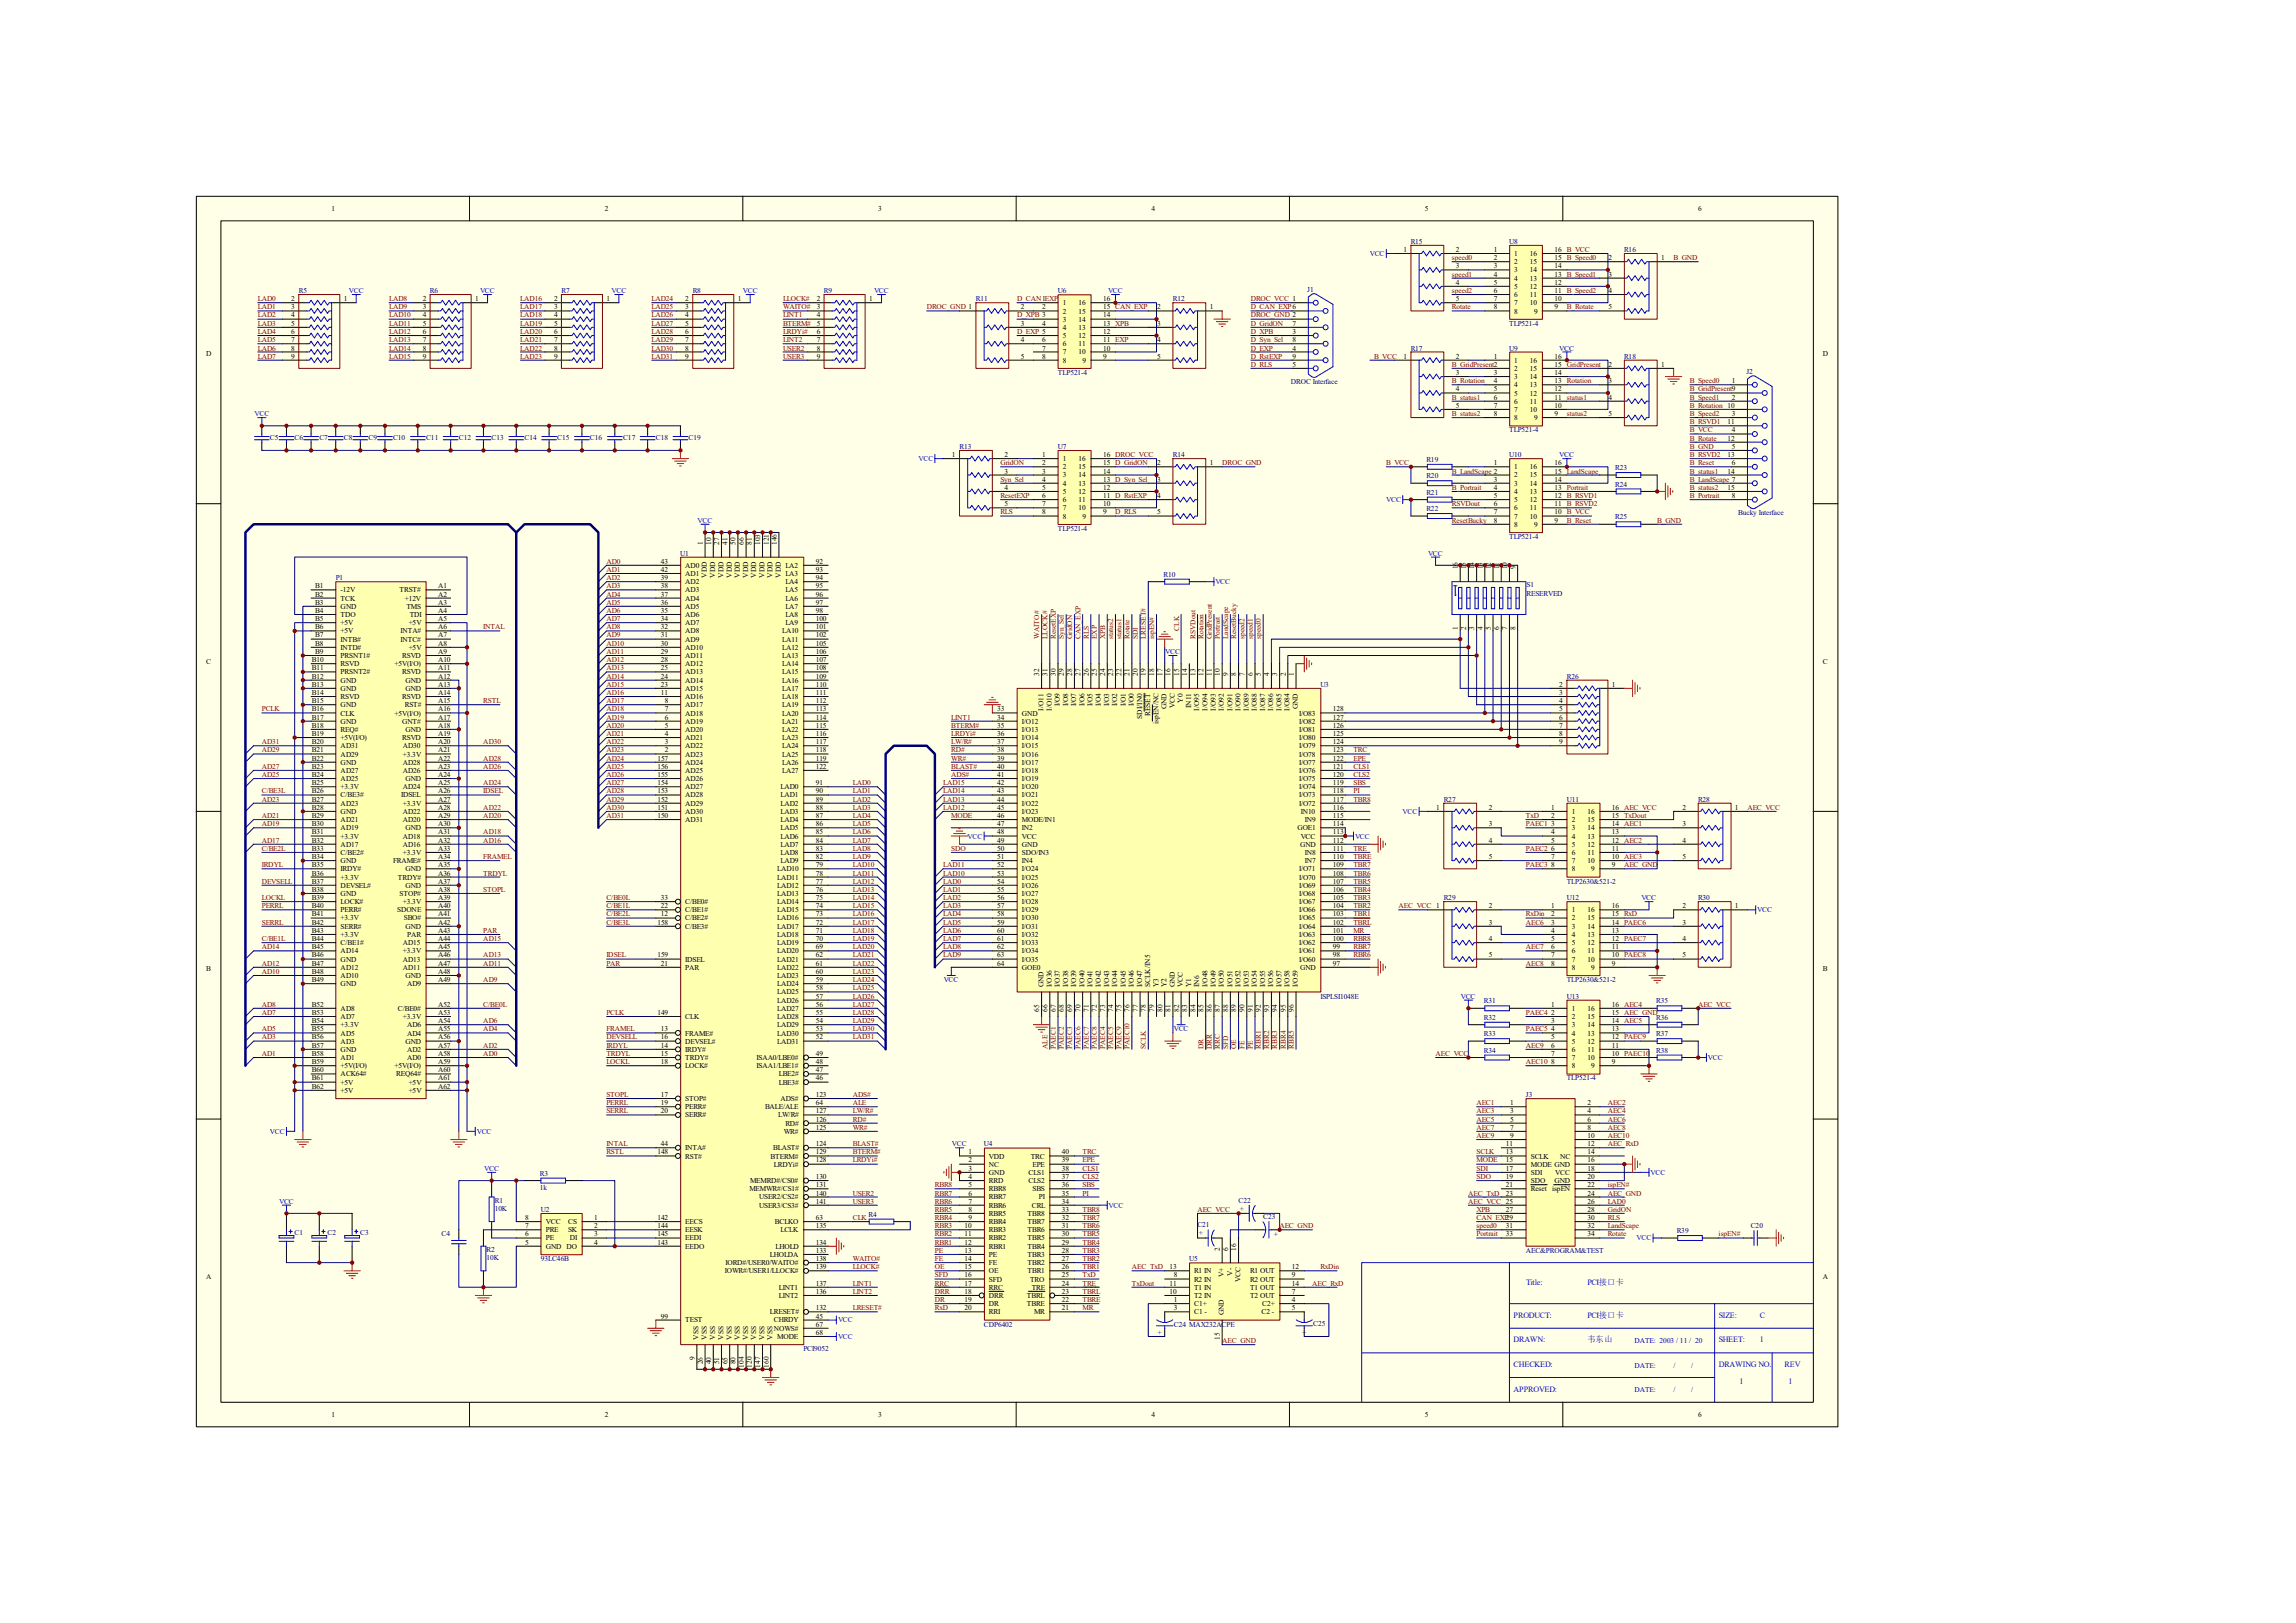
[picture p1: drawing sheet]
<svg xmlns="http://www.w3.org/2000/svg" width="297mm" height="210mm" viewBox="0 0 297 210" stroke-linecap="round" stroke-linejoin="round" font-family="sans-serif">
<defs><g id="words">
<g font-size="1.1" fill="#00f">
<text x="197.4" y="166.3">Title:</text>
<text x="205.4" y="166.3">PCI接口卡</text>
<text x="195.8" y="170.5">PRODUCT:</text>
<text x="195.8" y="173.7">DRAWN:</text>
<text x="205.3" y="173.7">韦东山</text>
<text x="205.4" y="170.5">PCI接口卡</text>
<text x="222.3" y="170.5">SIZE:</text>
<text x="222.3" y="173.7">SHEET:</text>
<text x="227.6" y="170.5">C</text>
<text x="227.6" y="173.7">1</text>
<text x="195.8" y="176.9">CHECKED:</text>
<text x="222.3" y="176.9">DRAWING NO.</text>
<text x="225" y="179">1</text>
<text x="230.8" y="176.9">REV</text>
<text x="231.4" y="179">1</text>
<text x="195.8" y="180.1">APPROVED:</text>
</g>
<g font-size="1">
<text x="42.9" y="27.3">1</text>
<text x="78.2" y="27.3">2</text>
<text x="113.6" y="27.3">3</text>
<text x="149" y="27.3">4</text>
<text x="184.3" y="27.3">5</text>
<text x="219.6" y="27.3">6</text>
<text x="181.5" y="32.6">1</text>
<text x="188.3" y="32.6">2</text>
<text x="188.3" y="34.7">3</text>
<text x="193.2" y="32.6">1</text>
<text x="193.2" y="33.7">2</text>
<text x="193.2" y="34.7">3</text>
<text x="193.2" y="35.8">4</text>
<text x="195.9" y="33.1">1</text>
<text x="195.9" y="34.2">2</text>
<text x="195.9" y="35.2">3</text>
<text x="197.9" y="35.2">14</text>
<text x="197.9" y="34.2">15</text>
<text x="197.9" y="33.1">16</text>
<text x="201.1" y="35.8">13 B_Speed1</text>
<text x="201.1" y="34.7">14</text>
<text x="201.1" y="33.7">15 B_Speed0</text>
<text x="201.1" y="32.6">16 B_VCC</text>
<text x="208.1" y="33.7">2</text>
<text x="208.1" y="35.8">3</text>
<text x="214.9" y="33.7">1</text>
<text x="37.7" y="39">2</text>
<text x="37.7" y="40">3</text>
<text x="37.7" y="41.1">4</text>
<text x="44.5" y="39">1</text>
<text x="54.7" y="39">2</text>
<text x="54.7" y="40">3</text>
<text x="54.7" y="41.1">4</text>
<text x="61.5" y="39">1</text>
<text x="71.7" y="39">2</text>
<text x="71.7" y="40">3</text>
<text x="71.7" y="41.1">4</text>
<text x="78.4" y="39">1</text>
<text x="88.6" y="39">2</text>
<text x="88.6" y="40">3</text>
<text x="88.6" y="41.1">4</text>
<text x="95.5" y="39">1</text>
<text x="105.7" y="39">2</text>
<text x="105.7" y="40">3</text>
<text x="105.7" y="41.1">4</text>
<text x="112.4" y="39">1</text>
<text x="132.1" y="40">2</text>
<text x="134.8" y="39">1</text>
<text x="134.8" y="40">2</text>
<text x="137.5" y="39.5">1</text>
<text x="137.5" y="40.6">2</text>
<text x="137.5" y="41.6">3</text>
<text x="139.5" y="41.6">14</text>
<text x="139.5" y="40.6">15</text>
<text x="139.5" y="39.5">16</text>
<text x="142.7" y="41.1">14</text>
<text x="142.7" y="40">15 CAN_EXP</text>
<text x="142.7" y="39">16</text>
<text x="149.7" y="40">2</text>
<text x="156.5" y="40">1</text>
<text x="188.3" y="36.8">4</text>
<text x="188.3" y="39">5</text>
<text x="193.2" y="36.8">5</text>
<text x="193.2" y="37.9">6</text>
<text x="193.2" y="39">7</text>
<text x="193.2" y="40">8</text>
<text x="195.9" y="36.3">4</text>
<text x="195.9" y="37.4">5</text>
<text x="195.9" y="38.5">6</text>
<text x="195.9" y="39.5">7</text>
<text x="195.9" y="40.6">8</text>
<text x="197.9" y="39.5">10</text>
<text x="197.9" y="38.5">11</text>
<text x="197.9" y="37.4">12</text>
<text x="197.9" y="36.3">13</text>
<text x="198.4" y="40.6">9</text>
<text x="201.1" y="40">9</text>
<text x="201.1" y="39">10</text>
<text x="201.1" y="37.9">11 B_Speed2</text>
<text x="201.1" y="36.8">12</text>
<text x="208.1" y="37.9">4</text>
<text x="208.1" y="40">5</text>
<text x="26.7" y="46.1">D</text>
<text x="37.7" y="42.1">5</text>
<text x="37.7" y="43.2">6</text>
<text x="37.7" y="44.3">7</text>
<text x="37.7" y="45.4">8</text>
<text x="37.7" y="46.4">9</text>
<text x="54.7" y="42.1">5</text>
<text x="54.7" y="43.2">6</text>
<text x="54.7" y="44.3">7</text>
<text x="54.7" y="45.4">8</text>
<text x="54.7" y="46.4">9</text>
<text x="71.7" y="42.1">5</text>
<text x="71.7" y="43.2">6</text>
<text x="71.7" y="44.3">7</text>
<text x="71.7" y="45.4">8</text>
<text x="71.7" y="46.4">9</text>
<text x="88.6" y="42.1">5</text>
<text x="88.6" y="43.2">6</text>
<text x="88.6" y="44.3">7</text>
<text x="88.6" y="45.4">8</text>
<text x="88.6" y="46.4">9</text>
<text x="105.7" y="42.1">5</text>
<text x="105.7" y="43.2">6</text>
<text x="105.7" y="44.3">7</text>
<text x="105.7" y="45.4">8</text>
<text x="105.7" y="46.4">9</text>
<text x="132.1" y="42.1">3</text>
<text x="132.1" y="44.3">4</text>
<text x="132.1" y="46.4">5</text>
<text x="134.8" y="42.1">4</text>
<text x="134.8" y="44.3">6</text>
<text x="134.8" y="45.4">7</text>
<text x="134.8" y="46.4">8</text>
<text x="137.5" y="42.7">4</text>
<text x="137.5" y="43.7">5</text>
<text x="137.5" y="44.8">6</text>
<text x="137.5" y="45.9">7</text>
<text x="137.5" y="46.9">8</text>
<text x="139.5" y="45.9">10</text>
<text x="139.5" y="44.8">11</text>
<text x="139.5" y="43.7">12</text>
<text x="139.5" y="42.7">13</text>
<text x="140" y="46.9">9</text>
<text x="142.7" y="46.4">9</text>
<text x="142.7" y="45.4">10</text>
<text x="142.7" y="44.3">11 EXP</text>
<text x="142.7" y="43.2">12</text>
<text x="142.7" y="42.1">13 XPB</text>
<text x="149.7" y="42.1">3</text>
<text x="149.7" y="44.3">4</text>
<text x="149.7" y="46.4">5</text>
<text x="167.2" y="42.1">7</text>
<text x="167.2" y="43.2">3</text>
<text x="167.2" y="44.3">8</text>
<text x="167.2" y="45.4">4</text>
<text x="167.2" y="46.4">9</text>
<text x="167.2" y="47.5">5</text>
<text x="181.5" y="46.4">1</text>
<text x="188.3" y="46.4">2</text>
<text x="193.2" y="46.4">1</text>
<text x="195.9" y="46.9">1</text>
<text x="195.9" y="48">2</text>
<text x="197.9" y="48">15</text>
<text x="197.9" y="46.9">16</text>
<text x="201.1" y="47.5">15 GridPresent</text>
<text x="201.1" y="46.4">16</text>
<text x="208.1" y="47.5">2</text>
<text x="214.9" y="47.5">1</text>
<text x="235.8" y="46.1">D</text>
<text x="188.3" y="48.5">3</text>
<text x="188.3" y="50.6">4</text>
<text x="188.3" y="52.8">5</text>
<text x="193.2" y="48.5">3</text>
<text x="193.2" y="49.6">4</text>
<text x="193.2" y="50.6">5</text>
<text x="193.2" y="51.7">6</text>
<text x="193.2" y="52.8">7</text>
<text x="193.2" y="53.8">8</text>
<text x="195.9" y="49">3</text>
<text x="195.9" y="50.1">4</text>
<text x="195.9" y="51.2">5</text>
<text x="195.9" y="52.3">6</text>
<text x="195.9" y="53.3">7</text>
<text x="197.9" y="53.3">10</text>
<text x="197.9" y="52.3">11</text>
<text x="197.9" y="51.2">12</text>
<text x="197.9" y="50.1">13</text>
<text x="197.9" y="49">14</text>
<text x="201.1" y="53.8">9</text>
<text x="201.1" y="52.8">10</text>
<text x="201.1" y="51.7">11 status1</text>
<text x="201.1" y="50.6">12</text>
<text x="201.1" y="49.6">13 Rotation</text>
<text x="201.1" y="48.5">14</text>
<text x="208.1" y="49.6">3</text>
<text x="208.1" y="51.7">4</text>
<text x="208.1" y="53.8">5</text>
<text x="224" y="49.6">1</text>
<text x="224" y="51.7">2</text>
<text x="224" y="53.8">3</text>
<text x="123.1" y="59.2">1</text>
<text x="130" y="59.2">2</text>
<text x="134.8" y="59.2">1</text>
<text x="137.5" y="59.7">1</text>
<text x="139.5" y="59.7">16</text>
<text x="142.7" y="59.2">16 DROC_VCC</text>
<text x="195.9" y="54.4">8</text>
<text x="198.4" y="54.4">9</text>
<text x="223.5" y="54.9">11</text>
<text x="223.5" y="57">12</text>
<text x="223.5" y="59.2">13</text>
<text x="224" y="55.9">4</text>
<text x="224" y="58.1">5</text>
<text x="130" y="61.3">3</text>
<text x="130" y="63.4">4</text>
<text x="130" y="65.5">5</text>
<text x="134.8" y="60.2">2</text>
<text x="134.8" y="61.3">3</text>
<text x="134.8" y="62.3">4</text>
<text x="134.8" y="63.4">5</text>
<text x="134.8" y="64.4">6</text>
<text x="134.8" y="65.5">7</text>
<text x="137.5" y="60.7">2</text>
<text x="137.5" y="61.8">3</text>
<text x="137.5" y="62.8">4</text>
<text x="137.5" y="63.9">5</text>
<text x="137.5" y="65">6</text>
<text x="139.5" y="65">11</text>
<text x="139.5" y="63.9">12</text>
<text x="139.5" y="62.8">13</text>
<text x="139.5" y="61.8">14</text>
<text x="139.5" y="60.7">15</text>
<text x="142.7" y="65.5">10</text>
<text x="142.7" y="64.4">11 D_RstEXP</text>
<text x="142.7" y="63.4">12</text>
<text x="142.7" y="62.3">13 D_Syn_Sel</text>
<text x="142.7" y="61.3">14</text>
<text x="142.7" y="60.2">15 D_GridON</text>
<text x="149.7" y="60.2">2</text>
<text x="149.7" y="62.3">3</text>
<text x="149.7" y="64.4">4</text>
<text x="156.5" y="60.2">1</text>
<text x="193.2" y="60.2">1</text>
<text x="193.2" y="62.3">3</text>
<text x="193.2" y="63.4">4</text>
<text x="193.2" y="64.4">5</text>
<text x="193.2" y="65.5">6</text>
<text x="195.9" y="60.7">1</text>
<text x="195.9" y="61.8">2</text>
<text x="195.9" y="62.8">3</text>
<text x="195.9" y="63.9">4</text>
<text x="195.9" y="65">5</text>
<text x="197.9" y="65">12</text>
<text x="197.9" y="63.9">13</text>
<text x="197.9" y="62.8">14</text>
<text x="197.9" y="61.8">15</text>
<text x="197.9" y="60.7">16</text>
<text x="201.1" y="65.5">11 B_RSVD2</text>
<text x="201.1" y="64.4">12 B_RSVD1</text>
<text x="201.1" y="63.4">13 Portrait</text>
<text x="201.1" y="62.3">14</text>
<text x="201.1" y="61.3">15 LandScape</text>
<text x="201.1" y="60.2">16</text>
<text x="223.5" y="61.3">14</text>
<text x="223.5" y="63.4">15</text>
<text x="224" y="60.2">6</text>
<text x="224" y="64.4">8</text>
<text x="90.9" y="70.5" transform="rotate(-90 90.9 70.5)">1</text>
<text x="92" y="70.5" transform="rotate(-90 92 70.5)">10</text>
<text x="93" y="70.5" transform="rotate(-90 93 70.5)">27</text>
<text x="94.1" y="70.5" transform="rotate(-90 94.1 70.5)">41</text>
<text x="95.2" y="70.5" transform="rotate(-90 95.2 70.5)">50</text>
<text x="96.2" y="70.5" transform="rotate(-90 96.2 70.5)">66</text>
<text x="97.3" y="70.5" transform="rotate(-90 97.3 70.5)">81</text>
<text x="98.3" y="70.5" transform="rotate(-90 98.3 70.5)">103</text>
<text x="99.4" y="70.5" transform="rotate(-90 99.4 70.5)">121</text>
<text x="100.5" y="70.5" transform="rotate(-90 100.5 70.5)">146</text>
<text x="134.8" y="66.6">8</text>
<text x="137.5" y="66.1">7</text>
<text x="137.5" y="67.1">8</text>
<text x="139.5" y="66.1">10</text>
<text x="140" y="67.1">9</text>
<text x="142.7" y="66.6">9</text>
<text x="149.7" y="66.6">5</text>
<text x="193.2" y="66.6">7</text>
<text x="193.2" y="67.6">8</text>
<text x="195.9" y="66.1">6</text>
<text x="195.9" y="67.1">7</text>
<text x="195.9" y="68.2">8</text>
<text x="197.9" y="67.1">10</text>
<text x="197.9" y="66.1">11</text>
<text x="198.4" y="68.2">9</text>
<text x="201.1" y="67.6">9</text>
<text x="201.1" y="66.6">10 B_VCC</text>
<text x="40.8" y="76.1">B1</text>
<text x="40.8" y="77.2">B2</text>
<text x="44.1" y="76.6">-12V</text>
<text x="44.1" y="77.7">TCK</text>
<text x="51.7" y="76.6">TRST#</text>
<text x="52.4" y="77.7">+12V</text>
<text x="56.7" y="76.1">A1</text>
<text x="56.7" y="77.2">A2</text>
<text x="85.5" y="73">43</text>
<text x="85.5" y="74">42</text>
<text x="85.5" y="75.1">39</text>
<text x="85.5" y="76.1">38</text>
<text x="85.5" y="77.2">37</text>
<text x="88.6" y="73.5">AD0</text>
<text x="88.6" y="74.5">AD1</text>
<text x="88.6" y="75.6">AD2</text>
<text x="88.6" y="76.6">AD3</text>
<text x="88.6" y="77.7">AD4</text>
<text x="91.4" y="74.7" transform="rotate(-90 91.4 74.7)">VDD</text>
<text x="92.5" y="74.7" transform="rotate(-90 92.5 74.7)">VDD</text>
<text x="93.6" y="74.7" transform="rotate(-90 93.6 74.7)">VDD</text>
<text x="94.6" y="74.7" transform="rotate(-90 94.6 74.7)">VDD</text>
<text x="95.7" y="74.7" transform="rotate(-90 95.7 74.7)">VDD</text>
<text x="96.8" y="74.7" transform="rotate(-90 96.8 74.7)">VDD</text>
<text x="97.8" y="74.7" transform="rotate(-90 97.8 74.7)">VDD</text>
<text x="98.9" y="74.7" transform="rotate(-90 98.9 74.7)">VDD</text>
<text x="99.9" y="74.7" transform="rotate(-90 99.9 74.7)">VDD</text>
<text x="101" y="74.7" transform="rotate(-90 101 74.7)">VDD</text>
<text x="101.6" y="73.5">LA2</text>
<text x="101.6" y="74.5">LA3</text>
<text x="101.6" y="75.6">LA4</text>
<text x="101.6" y="76.6">LA5</text>
<text x="101.6" y="77.7">LA6</text>
<text x="105.5" y="73">92</text>
<text x="105.5" y="74">93</text>
<text x="105.5" y="75.1">94</text>
<text x="105.5" y="76.1">95</text>
<text x="105.5" y="77.2">96</text>
<text x="188.6" y="73.7" transform="rotate(-90 188.6 73.7)">16</text>
<text x="189.6" y="73.7" transform="rotate(-90 189.6 73.7)">15</text>
<text x="190.7" y="73.7" transform="rotate(-90 190.7 73.7)">14</text>
<text x="191.8" y="73.7" transform="rotate(-90 191.8 73.7)">13</text>
<text x="192.9" y="73.7" transform="rotate(-90 192.9 73.7)">12</text>
<text x="193.9" y="73.7" transform="rotate(-90 193.9 73.7)">11</text>
<text x="195" y="73.7" transform="rotate(-90 195 73.7)">10</text>
<text x="196" y="73.7" transform="rotate(-90 196 73.7)">9</text>
<text x="40.8" y="78.2">B3</text>
<text x="40.8" y="79.3">B4</text>
<text x="40.8" y="80.4">B5</text>
<text x="40.8" y="81.4">B6</text>
<text x="40.8" y="82.5">B7</text>
<text x="40.8" y="83.5">B8</text>
<text x="44.1" y="78.8">GND</text>
<text x="44.1" y="79.9">TDO</text>
<text x="44.1" y="80.9">+5V</text>
<text x="44.1" y="82">+5V</text>
<text x="44.1" y="83">INTB#</text>
<text x="51.8" y="82">INTA#</text>
<text x="51.8" y="83">INTC#</text>
<text x="52.6" y="78.8">TMS</text>
<text x="52.9" y="80.9">+5V</text>
<text x="53" y="79.9">TDI</text>
<text x="56.7" y="78.2">A3</text>
<text x="56.7" y="79.3">A4</text>
<text x="56.7" y="80.4">A5</text>
<text x="56.7" y="81.4">A6</text>
<text x="56.7" y="82.5">A7</text>
<text x="56.7" y="83.5">A8</text>
<text x="85.5" y="78.2">36</text>
<text x="85.5" y="79.3">35</text>
<text x="85.5" y="80.4">34</text>
<text x="85.5" y="81.4">32</text>
<text x="85.5" y="82.5">31</text>
<text x="85.5" y="83.5">30</text>
<text x="88.6" y="78.8">AD5</text>
<text x="88.6" y="79.9">AD6</text>
<text x="88.6" y="80.9">AD7</text>
<text x="88.6" y="82">AD8</text>
<text x="88.6" y="83">AD9</text>
<text x="101.2" y="82">LA10</text>
<text x="101.2" y="83">LA11</text>
<text x="101.6" y="78.8">LA7</text>
<text x="101.6" y="79.9">LA8</text>
<text x="101.6" y="80.9">LA9</text>
<text x="105.5" y="78.2">97</text>
<text x="105.5" y="79.3">98</text>
<text x="105.5" y="80.4">100</text>
<text x="105.5" y="81.4">101</text>
<text x="105.5" y="82.5">102</text>
<text x="105.5" y="83.5">105</text>
<text x="188.6" y="81.5" transform="rotate(-90 188.6 81.5)">1</text>
<text x="189.6" y="81.5" transform="rotate(-90 189.6 81.5)">2</text>
<text x="190.7" y="81.5" transform="rotate(-90 190.7 81.5)">3</text>
<text x="191.8" y="81.5" transform="rotate(-90 191.8 81.5)">4</text>
<text x="192.9" y="81.5" transform="rotate(-90 192.9 81.5)">5</text>
<text x="193.9" y="81.5" transform="rotate(-90 193.9 81.5)">6</text>
<text x="195" y="81.5" transform="rotate(-90 195 81.5)">7</text>
<text x="196" y="81.5" transform="rotate(-90 196 81.5)">8</text>
<text x="26.7" y="85.9">C</text>
<text x="40.3" y="85.7">B10</text>
<text x="40.3" y="86.8">B11</text>
<text x="40.3" y="87.8">B12</text>
<text x="40.3" y="88.9">B13</text>
<text x="40.3" y="89.9">B14</text>
<text x="40.8" y="84.6">B9</text>
<text x="44.1" y="84.1">INTD#</text>
<text x="44.1" y="85.1">PRSNT1#</text>
<text x="44.1" y="86.2">RSVD</text>
<text x="44.1" y="87.3">PRSNT2#</text>
<text x="44.1" y="88.3">GND</text>
<text x="44.1" y="89.4">GND</text>
<text x="51" y="86.2">+5V(I/O)</text>
<text x="52" y="85.1">RSVD</text>
<text x="52" y="87.3">RSVD</text>
<text x="52.4" y="88.3">GND</text>
<text x="52.4" y="89.4">GND</text>
<text x="52.9" y="84.1">+5V</text>
<text x="56.7" y="84.6">A9</text>
<text x="56.7" y="85.7">A10</text>
<text x="56.7" y="86.8">A11</text>
<text x="56.7" y="87.8">A12</text>
<text x="56.7" y="88.9">A13</text>
<text x="56.7" y="89.9">A14</text>
<text x="85.5" y="84.6">29</text>
<text x="85.5" y="85.7">28</text>
<text x="85.5" y="86.8">25</text>
<text x="85.5" y="87.8">24</text>
<text x="85.5" y="88.9">23</text>
<text x="85.5" y="89.9">11</text>
<text x="88.6" y="84.1">AD10</text>
<text x="88.6" y="85.1">AD11</text>
<text x="88.6" y="86.2">AD12</text>
<text x="88.6" y="87.3">AD13</text>
<text x="88.6" y="88.3">AD14</text>
<text x="88.6" y="89.4">AD15</text>
<text x="101.2" y="84.1">LA12</text>
<text x="101.2" y="85.1">LA13</text>
<text x="101.2" y="86.2">LA14</text>
<text x="101.2" y="87.3">LA15</text>
<text x="101.2" y="88.3">LA16</text>
<text x="101.2" y="89.4">LA17</text>
<text x="105.5" y="84.6">106</text>
<text x="105.5" y="85.7">107</text>
<text x="105.5" y="86.8">108</text>
<text x="105.5" y="87.8">109</text>
<text x="105.5" y="88.9">110</text>
<text x="105.5" y="89.9">111</text>
<text x="134.4" y="87.5" transform="rotate(-90 134.4 87.5)">32</text>
<text x="135.5" y="87.5" transform="rotate(-90 135.5 87.5)">31</text>
<text x="136.6" y="87.5" transform="rotate(-90 136.6 87.5)">30</text>
<text x="137.6" y="87.5" transform="rotate(-90 137.6 87.5)">29</text>
<text x="138.7" y="87.5" transform="rotate(-90 138.7 87.5)">28</text>
<text x="139.8" y="87.5" transform="rotate(-90 139.8 87.5)">27</text>
<text x="140.8" y="87.5" transform="rotate(-90 140.8 87.5)">26</text>
<text x="141.9" y="87.5" transform="rotate(-90 141.9 87.5)">25</text>
<text x="142.9" y="87.5" transform="rotate(-90 142.9 87.5)">24</text>
<text x="144" y="87.5" transform="rotate(-90 144 87.5)">23</text>
<text x="145.1" y="87.5" transform="rotate(-90 145.1 87.5)">22</text>
<text x="146.1" y="87.5" transform="rotate(-90 146.1 87.5)">21</text>
<text x="147.2" y="87.5" transform="rotate(-90 147.2 87.5)">20</text>
<text x="148.2" y="87.5" transform="rotate(-90 148.2 87.5)">19</text>
<text x="149.3" y="87.5" transform="rotate(-90 149.3 87.5)">18</text>
<text x="150.4" y="87.5" transform="rotate(-90 150.4 87.5)">17</text>
<text x="151.4" y="87.5" transform="rotate(-90 151.4 87.5)">16</text>
<text x="152.5" y="87.5" transform="rotate(-90 152.5 87.5)">15</text>
<text x="153.6" y="87.5" transform="rotate(-90 153.6 87.5)">14</text>
<text x="154.6" y="87.5" transform="rotate(-90 154.6 87.5)">13</text>
<text x="155.7" y="87.5" transform="rotate(-90 155.7 87.5)">12</text>
<text x="156.7" y="87.5" transform="rotate(-90 156.7 87.5)">11</text>
<text x="157.8" y="87.5" transform="rotate(-90 157.8 87.5)">10</text>
<text x="158.9" y="87.5" transform="rotate(-90 158.9 87.5)">9</text>
<text x="159.9" y="87.5" transform="rotate(-90 159.9 87.5)">8</text>
<text x="161" y="87.5" transform="rotate(-90 161 87.5)">7</text>
<text x="162" y="87.5" transform="rotate(-90 162 87.5)">6</text>
<text x="163.1" y="87.5" transform="rotate(-90 163.1 87.5)">5</text>
<text x="164.2" y="87.5" transform="rotate(-90 164.2 87.5)">4</text>
<text x="165.2" y="87.5" transform="rotate(-90 165.2 87.5)">3</text>
<text x="166.3" y="87.5" transform="rotate(-90 166.3 87.5)">2</text>
<text x="167.4" y="87.5" transform="rotate(-90 167.4 87.5)">1</text>
<text x="201.7" y="88.9">2</text>
<text x="201.7" y="89.9">3</text>
<text x="208.5" y="88.9">1</text>
<text x="235.8" y="85.9">C</text>
<text x="40.3" y="91">B15</text>
<text x="40.3" y="92">B16</text>
<text x="40.3" y="93.1">B17</text>
<text x="40.3" y="94.2">B18</text>
<text x="40.3" y="95.2">B19</text>
<text x="44.1" y="90.4">RSVD</text>
<text x="44.1" y="91.5">GND</text>
<text x="44.1" y="92.6">CLK</text>
<text x="44.1" y="93.7">GND</text>
<text x="44.1" y="94.7">REQ#</text>
<text x="44.1" y="95.8">+5V(I/O)</text>
<text x="51" y="92.6">+5V(I/O)</text>
<text x="52" y="90.4">RSVD</text>
<text x="52" y="93.7">GNT#</text>
<text x="52" y="95.8">RSVD</text>
<text x="52.4" y="91.5">RST#</text>
<text x="52.4" y="94.7">GND</text>
<text x="56.7" y="91">A15</text>
<text x="56.7" y="92">A16</text>
<text x="56.7" y="93.1">A17</text>
<text x="56.7" y="94.2">A18</text>
<text x="56.7" y="95.2">A19</text>
<text x="86" y="91">8</text>
<text x="86" y="92">7</text>
<text x="86" y="93.1">6</text>
<text x="86" y="94.2">5</text>
<text x="86" y="95.2">4</text>
<text x="88.6" y="90.4">AD16</text>
<text x="88.6" y="91.5">AD17</text>
<text x="88.6" y="92.6">AD18</text>
<text x="88.6" y="93.7">AD19</text>
<text x="88.6" y="94.7">AD20</text>
<text x="88.6" y="95.8">AD21</text>
<text x="101.2" y="90.4">LA18</text>
<text x="101.2" y="91.5">LA19</text>
<text x="101.2" y="92.6">LA20</text>
<text x="101.2" y="93.7">LA21</text>
<text x="101.2" y="94.7">LA22</text>
<text x="101.2" y="95.8">LA23</text>
<text x="105.5" y="91">112</text>
<text x="105.5" y="92">113</text>
<text x="105.5" y="93.1">114</text>
<text x="105.5" y="94.2">115</text>
<text x="105.5" y="95.2">116</text>
<text x="129" y="92">33</text>
<text x="129" y="93.1">34</text>
<text x="129" y="94.2">35</text>
<text x="129" y="95.2">36</text>
<text x="132.2" y="92.6">GND</text>
<text x="132.2" y="93.7">I/O12</text>
<text x="132.2" y="94.7">I/O13</text>
<text x="132.2" y="95.8">I/O14</text>
<text x="135" y="92" transform="rotate(-90 135 92)">I/O11</text>
<text x="136" y="92" transform="rotate(-90 136 92)">I/O10</text>
<text x="137.1" y="91.4" transform="rotate(-90 137.1 91.4)">I/O9</text>
<text x="138.2" y="91.4" transform="rotate(-90 138.2 91.4)">I/O8</text>
<text x="139.2" y="91.4" transform="rotate(-90 139.2 91.4)">I/O7</text>
<text x="140.3" y="91.4" transform="rotate(-90 140.3 91.4)">I/O6</text>
<text x="141.3" y="91.4" transform="rotate(-90 141.3 91.4)">I/O5</text>
<text x="142.4" y="91.4" transform="rotate(-90 142.4 91.4)">I/O4</text>
<text x="143.5" y="91.4" transform="rotate(-90 143.5 91.4)">I/O3</text>
<text x="144.5" y="91.4" transform="rotate(-90 144.5 91.4)">I/O2</text>
<text x="145.6" y="91.4" transform="rotate(-90 145.6 91.4)">I/O1</text>
<text x="146.7" y="91.4" transform="rotate(-90 146.7 91.4)">I/O0</text>
<text x="147.7" y="93" transform="rotate(-90 147.7 93)">SDI/IN0</text>
<text x="148.8" y="92.7" transform="rotate(-90 148.8 92.7)">RESET</text>
<text x="149.8" y="93.7" transform="rotate(-90 149.8 93.7)">ispEN/NC</text>
<text x="150.9" y="91.7" transform="rotate(-90 150.9 91.7)">GND</text>
<text x="152" y="91.6" transform="rotate(-90 152 91.6)">VCC</text>
<text x="153" y="90.9" transform="rotate(-90 153 90.9)">Y0</text>
<text x="154.1" y="91.6" transform="rotate(-90 154.1 91.6)">IN11</text>
<text x="155.1" y="92" transform="rotate(-90 155.1 92)">I/O95</text>
<text x="156.2" y="92" transform="rotate(-90 156.2 92)">I/O94</text>
<text x="157.3" y="92" transform="rotate(-90 157.3 92)">I/O93</text>
<text x="158.3" y="92" transform="rotate(-90 158.3 92)">I/O92</text>
<text x="159.4" y="92" transform="rotate(-90 159.4 92)">I/O91</text>
<text x="160.5" y="92" transform="rotate(-90 160.5 92)">I/O90</text>
<text x="161.5" y="92" transform="rotate(-90 161.5 92)">I/O89</text>
<text x="162.6" y="92" transform="rotate(-90 162.6 92)">I/O88</text>
<text x="163.6" y="92" transform="rotate(-90 163.6 92)">I/O87</text>
<text x="164.7" y="92" transform="rotate(-90 164.7 92)">I/O86</text>
<text x="165.8" y="92" transform="rotate(-90 165.8 92)">I/O85</text>
<text x="166.8" y="92" transform="rotate(-90 166.8 92)">I/O84</text>
<text x="167.9" y="91.7" transform="rotate(-90 167.9 91.7)">GND</text>
<text x="168" y="95.8">I/O80</text>
<text x="168" y="94.7">I/O81</text>
<text x="168" y="93.7">I/O82</text>
<text x="168" y="92.6">I/O83</text>
<text x="172.4" y="95.2">125</text>
<text x="172.4" y="94.2">126</text>
<text x="172.4" y="93.1">127</text>
<text x="172.4" y="92">128</text>
<text x="201.7" y="91">4</text>
<text x="201.7" y="92">5</text>
<text x="201.7" y="93.1">6</text>
<text x="201.7" y="94.2">7</text>
<text x="201.7" y="95.2">8</text>
<text x="40.3" y="96.3">B20</text>
<text x="40.3" y="97.3">B21</text>
<text x="40.3" y="98.4">B22</text>
<text x="40.3" y="99.5">B23</text>
<text x="40.3" y="100.6">B24</text>
<text x="40.3" y="101.6">B25</text>
<text x="44.1" y="96.8">AD31</text>
<text x="44.1" y="97.9">AD29</text>
<text x="44.1" y="98.9">GND</text>
<text x="44.1" y="100">AD27</text>
<text x="44.1" y="101.1">AD25</text>
<text x="52.1" y="96.8">AD30</text>
<text x="52.1" y="97.9">+3.3V</text>
<text x="52.1" y="98.9">AD28</text>
<text x="52.1" y="100">AD26</text>
<text x="52.4" y="101.1">GND</text>
<text x="56.7" y="96.3">A20</text>
<text x="56.7" y="97.3">A21</text>
<text x="56.7" y="98.4">A22</text>
<text x="56.7" y="99.5">A23</text>
<text x="56.7" y="100.6">A24</text>
<text x="56.7" y="101.6">A25</text>
<text x="85" y="98.4">157</text>
<text x="85" y="99.5">156</text>
<text x="85" y="100.6">155</text>
<text x="85" y="101.6">154</text>
<text x="86" y="96.3">3</text>
<text x="86" y="97.3">2</text>
<text x="88.6" y="96.8">AD22</text>
<text x="88.6" y="97.9">AD23</text>
<text x="88.6" y="98.9">AD24</text>
<text x="88.6" y="100">AD25</text>
<text x="88.6" y="101.1">AD26</text>
<text x="101.2" y="96.8">LA24</text>
<text x="101.2" y="97.9">LA25</text>
<text x="101.2" y="98.9">LA26</text>
<text x="101.2" y="100">LA27</text>
<text x="105.5" y="96.3">117</text>
<text x="105.5" y="97.3">118</text>
<text x="105.5" y="98.4">119</text>
<text x="105.5" y="99.5">122</text>
<text x="105.5" y="101.6">91</text>
<text x="129" y="96.3">37</text>
<text x="129" y="97.3">38</text>
<text x="129" y="98.4">39</text>
<text x="129" y="99.5">40</text>
<text x="129" y="100.6">41</text>
<text x="129" y="101.6">42</text>
<text x="132.2" y="96.8">I/O15</text>
<text x="132.2" y="97.9">I/O16</text>
<text x="132.2" y="98.9">I/O17</text>
<text x="132.2" y="100">I/O18</text>
<text x="132.2" y="101.1">I/O19</text>
<text x="168" y="101.1">I/O75</text>
<text x="168" y="100">I/O76</text>
<text x="168" y="98.9">I/O77</text>
<text x="168" y="97.9">I/O78</text>
<text x="168" y="96.8">I/O79</text>
<text x="172.4" y="101.6">119</text>
<text x="172.4" y="100.6">120</text>
<text x="172.4" y="99.5">121</text>
<text x="172.4" y="98.4">122</text>
<text x="172.4" y="97.3">123</text>
<text x="172.4" y="96.3">124</text>
<text x="201.7" y="96.3">9</text>
<text x="40.3" y="102.7">B26</text>
<text x="40.3" y="103.7">B27</text>
<text x="40.3" y="104.8">B28</text>
<text x="40.3" y="105.8">B29</text>
<text x="40.3" y="106.9">B30</text>
<text x="40.3" y="108">B31</text>
<text x="44.1" y="102.1">+3.3V</text>
<text x="44.1" y="103.2">C/BE3#</text>
<text x="44.1" y="104.2">AD23</text>
<text x="44.1" y="105.3">GND</text>
<text x="44.1" y="106.4">AD21</text>
<text x="44.1" y="107.5">AD19</text>
<text x="51.9" y="103.2">IDSEL</text>
<text x="52.1" y="102.1">AD24</text>
<text x="52.1" y="104.2">+3.3V</text>
<text x="52.1" y="105.3">AD22</text>
<text x="52.1" y="106.4">AD20</text>
<text x="52.4" y="107.5">GND</text>
<text x="56.7" y="102.7">A26</text>
<text x="56.7" y="103.7">A27</text>
<text x="56.7" y="104.8">A28</text>
<text x="56.7" y="105.8">A29</text>
<text x="56.7" y="106.9">A30</text>
<text x="56.7" y="108">A31</text>
<text x="85" y="102.7">153</text>
<text x="85" y="103.7">152</text>
<text x="85" y="104.8">151</text>
<text x="85" y="105.8">150</text>
<text x="88.6" y="102.1">AD27</text>
<text x="88.6" y="103.2">AD28</text>
<text x="88.6" y="104.2">AD29</text>
<text x="88.6" y="105.3">AD30</text>
<text x="88.6" y="106.4">AD31</text>
<text x="101" y="102.1">LAD0</text>
<text x="101" y="103.2">LAD1</text>
<text x="101" y="104.2">LAD2</text>
<text x="101" y="105.3">LAD3</text>
<text x="101" y="106.4">LAD4</text>
<text x="101" y="107.5">LAD5</text>
<text x="105.5" y="102.7">90</text>
<text x="105.5" y="103.7">89</text>
<text x="105.5" y="104.8">88</text>
<text x="105.5" y="105.8">87</text>
<text x="105.5" y="106.9">86</text>
<text x="105.5" y="108">85</text>
<text x="129" y="102.7">43</text>
<text x="129" y="103.7">44</text>
<text x="129" y="104.8">45</text>
<text x="129" y="105.8">46</text>
<text x="129" y="106.9">47</text>
<text x="129" y="108">48</text>
<text x="132.2" y="102.1">I/O20</text>
<text x="132.2" y="103.2">I/O21</text>
<text x="132.2" y="104.2">I/O22</text>
<text x="132.2" y="105.3">I/O23</text>
<text x="132.2" y="106.4">MODE/IN1</text>
<text x="132.2" y="107.5">IN2</text>
<text x="167.8" y="107.5">GOE1</text>
<text x="168" y="104.2">I/O72</text>
<text x="168" y="103.2">I/O73</text>
<text x="168" y="102.1">I/O74</text>
<text x="168.3" y="105.3">IN10</text>
<text x="168.8" y="106.4">IN9</text>
<text x="172.4" y="108">113</text>
<text x="172.4" y="106.9">114</text>
<text x="172.4" y="105.8">115</text>
<text x="172.4" y="104.8">116</text>
<text x="172.4" y="103.7">117</text>
<text x="172.4" y="102.7">118</text>
<text x="185.8" y="104.8">1</text>
<text x="192.6" y="104.8">2</text>
<text x="192.6" y="106.9">3</text>
<text x="200.6" y="104.8">1</text>
<text x="200.6" y="105.8">2</text>
<text x="200.6" y="106.9">3</text>
<text x="200.6" y="108">4</text>
<text x="203.3" y="105.3">1</text>
<text x="203.3" y="106.4">2</text>
<text x="203.3" y="107.5">3</text>
<text x="205.3" y="107.5">14</text>
<text x="205.3" y="106.4">15</text>
<text x="205.3" y="105.3">16</text>
<text x="208.5" y="108">13</text>
<text x="208.5" y="106.9">14 AEC1</text>
<text x="208.5" y="105.8">15 TxDout</text>
<text x="208.5" y="104.8">16 AEC_VCC</text>
<text x="217.7" y="104.8">2</text>
<text x="217.7" y="106.9">3</text>
<text x="224.4" y="104.8">1</text>
<text x="40.3" y="109">B32</text>
<text x="40.3" y="110.1">B33</text>
<text x="40.3" y="111.1">B34</text>
<text x="40.3" y="112.2">B35</text>
<text x="40.3" y="113.3">B36</text>
<text x="44.1" y="108.5">+3.3V</text>
<text x="44.1" y="109.6">AD17</text>
<text x="44.1" y="110.6">C/BE2#</text>
<text x="44.1" y="111.7">GND</text>
<text x="44.1" y="112.7">IRDY#</text>
<text x="44.1" y="113.8">+3.3V</text>
<text x="50.8" y="111.7">FRAME#</text>
<text x="51.5" y="113.8">TRDY#</text>
<text x="52.1" y="108.5">AD18</text>
<text x="52.1" y="109.6">AD16</text>
<text x="52.1" y="110.6">+3.3V</text>
<text x="52.4" y="112.7">GND</text>
<text x="56.7" y="109">A32</text>
<text x="56.7" y="110.1">A33</text>
<text x="56.7" y="111.1">A34</text>
<text x="56.7" y="112.2">A35</text>
<text x="56.7" y="113.3">A36</text>
<text x="100.5" y="112.7">LAD10</text>
<text x="100.5" y="113.8">LAD11</text>
<text x="101" y="108.5">LAD6</text>
<text x="101" y="109.6">LAD7</text>
<text x="101" y="110.6">LAD8</text>
<text x="101" y="111.7">LAD9</text>
<text x="105.5" y="109">84</text>
<text x="105.5" y="110.1">83</text>
<text x="105.5" y="111.1">82</text>
<text x="105.5" y="112.2">79</text>
<text x="105.5" y="113.3">78</text>
<text x="129" y="109">49</text>
<text x="129" y="110.1">50</text>
<text x="129" y="111.1">51</text>
<text x="129" y="112.2">52</text>
<text x="129" y="113.3">53</text>
<text x="132.2" y="108.5">VCC</text>
<text x="132.2" y="109.6">GND</text>
<text x="132.2" y="110.6">SDO/IN3</text>
<text x="132.2" y="111.7">IN4</text>
<text x="132.2" y="112.7">I/O24</text>
<text x="132.2" y="113.8">I/O25</text>
<text x="168" y="113.8">I/O70</text>
<text x="168" y="112.7">I/O71</text>
<text x="168.2" y="109.6">GND</text>
<text x="168.3" y="108.5">VCC</text>
<text x="168.8" y="111.7">IN7</text>
<text x="168.8" y="110.6">IN8</text>
<text x="172.4" y="113.3">108</text>
<text x="172.4" y="112.2">109</text>
<text x="172.4" y="111.1">110</text>
<text x="172.4" y="110.1">111</text>
<text x="172.4" y="109">112</text>
<text x="192.6" y="109">4</text>
<text x="192.6" y="111.1">5</text>
<text x="200.6" y="109">5</text>
<text x="200.6" y="110.1">6</text>
<text x="200.6" y="111.1">7</text>
<text x="200.6" y="112.2">8</text>
<text x="203.3" y="108.5">4</text>
<text x="203.3" y="109.6">5</text>
<text x="203.3" y="110.6">6</text>
<text x="203.3" y="111.7">7</text>
<text x="203.3" y="112.7">8</text>
<text x="205.3" y="111.7">10</text>
<text x="205.3" y="110.6">11</text>
<text x="205.3" y="109.6">12</text>
<text x="205.3" y="108.5">13</text>
<text x="205.8" y="112.7">9</text>
<text x="208.5" y="112.2">9</text>
<text x="208.5" y="111.1">10 AEC3</text>
<text x="208.5" y="110.1">11</text>
<text x="208.5" y="109">12 AEC2</text>
<text x="217.7" y="109">4</text>
<text x="217.7" y="111.1">5</text>
<text x="40.3" y="114.3">B37</text>
<text x="40.3" y="115.4">B38</text>
<text x="40.3" y="116.5">B39</text>
<text x="40.3" y="117.5">B40</text>
<text x="40.3" y="118.6">B41</text>
<text x="40.3" y="119.6">B42</text>
<text x="44.1" y="114.9">DEVSEL#</text>
<text x="44.1" y="115.9">GND</text>
<text x="44.1" y="117">LOCK#</text>
<text x="44.1" y="118">PERR#</text>
<text x="44.1" y="119.1">+3.3V</text>
<text x="51.4" y="118">SDONE</text>
<text x="51.7" y="115.9">STOP#</text>
<text x="52.1" y="117">+3.3V</text>
<text x="52.2" y="119.1">SBO#</text>
<text x="52.4" y="114.9">GND</text>
<text x="56.7" y="114.3">A37</text>
<text x="56.7" y="115.4">A38</text>
<text x="56.7" y="116.5">A39</text>
<text x="56.7" y="117.5">A40</text>
<text x="56.7" y="118.6">A41</text>
<text x="56.7" y="119.6">A42</text>
<text x="85" y="119.6">158</text>
<text x="85.5" y="116.5">33</text>
<text x="85.5" y="117.5">22</text>
<text x="85.5" y="118.6">12</text>
<text x="88.6" y="117">C/BE0#</text>
<text x="88.6" y="118">C/BE1#</text>
<text x="88.6" y="119.1">C/BE2#</text>
<text x="100.5" y="114.9">LAD12</text>
<text x="100.5" y="115.9">LAD13</text>
<text x="100.5" y="117">LAD14</text>
<text x="100.5" y="118">LAD15</text>
<text x="100.5" y="119.1">LAD16</text>
<text x="105.5" y="114.3">77</text>
<text x="105.5" y="115.4">76</text>
<text x="105.5" y="116.5">75</text>
<text x="105.5" y="117.5">74</text>
<text x="105.5" y="118.6">73</text>
<text x="105.5" y="119.6">72</text>
<text x="129" y="114.3">54</text>
<text x="129" y="115.4">55</text>
<text x="129" y="116.5">56</text>
<text x="129" y="117.5">57</text>
<text x="129" y="118.6">58</text>
<text x="129" y="119.6">59</text>
<text x="132.2" y="114.9">I/O26</text>
<text x="132.2" y="115.9">I/O27</text>
<text x="132.2" y="117">I/O28</text>
<text x="132.2" y="118">I/O29</text>
<text x="132.2" y="119.1">I/O30</text>
<text x="168" y="119.1">I/O65</text>
<text x="168" y="118">I/O66</text>
<text x="168" y="117">I/O67</text>
<text x="168" y="115.9">I/O68</text>
<text x="168" y="114.9">I/O69</text>
<text x="172.4" y="119.6">102</text>
<text x="172.4" y="118.6">103</text>
<text x="172.4" y="117.5">104</text>
<text x="172.4" y="116.5">105</text>
<text x="172.4" y="115.4">106</text>
<text x="172.4" y="114.3">107</text>
<text x="192.6" y="117.5">2</text>
<text x="192.6" y="119.6">3</text>
<text x="200.6" y="117.5">1</text>
<text x="200.6" y="118.6">2</text>
<text x="200.6" y="119.6">3</text>
<text x="203.3" y="118">1</text>
<text x="203.3" y="119.1">2</text>
<text x="205.3" y="119.1">15</text>
<text x="205.3" y="118">16</text>
<text x="208.5" y="119.6">14 PAEC6</text>
<text x="208.5" y="118.6">15 RxD</text>
<text x="208.5" y="117.5">16</text>
<text x="217.7" y="117.5">2</text>
<text x="217.7" y="119.6">3</text>
<text x="224.4" y="117.5">1</text>
<text x="26.7" y="125.7">B</text>
<text x="40.3" y="120.7">B43</text>
<text x="40.3" y="121.8">B44</text>
<text x="40.3" y="122.8">B45</text>
<text x="40.3" y="123.9">B46</text>
<text x="40.3" y="124.9">B47</text>
<text x="40.3" y="126">B48</text>
<text x="44.1" y="120.2">SERR#</text>
<text x="44.1" y="121.3">+3.3V</text>
<text x="44.1" y="122.3">C/BE1#</text>
<text x="44.1" y="123.4">AD14</text>
<text x="44.1" y="124.4">GND</text>
<text x="44.1" y="125.5">AD12</text>
<text x="52.1" y="122.3">AD15</text>
<text x="52.1" y="123.4">+3.3V</text>
<text x="52.1" y="124.4">AD13</text>
<text x="52.1" y="125.5">AD11</text>
<text x="52.4" y="120.2">GND</text>
<text x="52.7" y="121.3">PAR</text>
<text x="56.7" y="120.7">A43</text>
<text x="56.7" y="121.8">A44</text>
<text x="56.7" y="122.8">A45</text>
<text x="56.7" y="123.9">A46</text>
<text x="56.7" y="124.9">A47</text>
<text x="56.7" y="126">A48</text>
<text x="85" y="123.9">159</text>
<text x="85.5" y="124.9">21</text>
<text x="88.6" y="120.2">C/BE3#</text>
<text x="88.6" y="124.4">IDSEL</text>
<text x="88.6" y="125.5">PAR</text>
<text x="100.5" y="120.2">LAD17</text>
<text x="100.5" y="121.3">LAD18</text>
<text x="100.5" y="122.3">LAD19</text>
<text x="100.5" y="123.4">LAD20</text>
<text x="100.5" y="124.4">LAD21</text>
<text x="100.5" y="125.5">LAD22</text>
<text x="105.5" y="120.7">71</text>
<text x="105.5" y="121.8">70</text>
<text x="105.5" y="122.8">69</text>
<text x="105.5" y="123.9">62</text>
<text x="105.5" y="124.9">61</text>
<text x="105.5" y="126">60</text>
<text x="129" y="120.7">60</text>
<text x="129" y="121.8">61</text>
<text x="129" y="122.8">62</text>
<text x="129" y="123.9">63</text>
<text x="129" y="124.9">64</text>
<text x="132.2" y="120.2">I/O31</text>
<text x="132.2" y="121.3">I/O32</text>
<text x="132.2" y="122.3">I/O33</text>
<text x="132.2" y="123.4">I/O34</text>
<text x="132.2" y="124.4">I/O35</text>
<text x="132.2" y="125.5">GOE0</text>
<text x="168" y="124.4">I/O60</text>
<text x="168" y="123.4">I/O61</text>
<text x="168" y="122.3">I/O62</text>
<text x="168" y="121.3">I/O63</text>
<text x="168" y="120.2">I/O64</text>
<text x="168.2" y="125.5">GND</text>
<text x="172.4" y="124.9">97</text>
<text x="172.4" y="123.9">98</text>
<text x="172.4" y="122.8">99</text>
<text x="172.4" y="121.8">100</text>
<text x="172.4" y="120.7">101</text>
<text x="192.6" y="121.8">4</text>
<text x="192.6" y="123.9">5</text>
<text x="200.6" y="120.7">4</text>
<text x="200.6" y="121.8">5</text>
<text x="200.6" y="122.8">6</text>
<text x="200.6" y="123.9">7</text>
<text x="200.6" y="124.9">8</text>
<text x="203.3" y="120.2">3</text>
<text x="203.3" y="121.3">4</text>
<text x="203.3" y="122.3">5</text>
<text x="203.3" y="123.4">6</text>
<text x="203.3" y="124.4">7</text>
<text x="203.3" y="125.5">8</text>
<text x="205.3" y="124.4">10</text>
<text x="205.3" y="123.4">11</text>
<text x="205.3" y="122.3">12</text>
<text x="205.3" y="121.3">13</text>
<text x="205.3" y="120.2">14</text>
<text x="205.8" y="125.5">9</text>
<text x="208.5" y="124.9">9</text>
<text x="208.5" y="123.9">10 PAEC8</text>
<text x="208.5" y="122.8">11</text>
<text x="208.5" y="121.8">12 PAEC7</text>
<text x="208.5" y="120.7">13</text>
<text x="217.7" y="121.8">4</text>
<text x="217.7" y="123.9">5</text>
<text x="235.8" y="125.7">B</text>
<text x="40.3" y="127.1">B49</text>
<text x="40.3" y="130.3">B52</text>
<text x="40.3" y="131.3">B53</text>
<text x="44.1" y="126.5">AD10</text>
<text x="44.1" y="127.6">GND</text>
<text x="44.1" y="130.8">AD8</text>
<text x="44.1" y="131.8">AD7</text>
<text x="51.5" y="130.8">C/BE0#</text>
<text x="52.1" y="131.8">+3.3V</text>
<text x="52.4" y="126.5">GND</text>
<text x="52.7" y="127.6">AD9</text>
<text x="56.7" y="127.1">A49</text>
<text x="56.7" y="130.3">A52</text>
<text x="56.7" y="131.3">A53</text>
<text x="85" y="131.3">149</text>
<text x="88.6" y="131.8">CLK</text>
<text x="100.5" y="126.5">LAD23</text>
<text x="100.5" y="127.6">LAD24</text>
<text x="100.5" y="128.7">LAD25</text>
<text x="100.5" y="129.7">LAD26</text>
<text x="100.5" y="130.8">LAD27</text>
<text x="100.5" y="131.8">LAD28</text>
<text x="105.5" y="127.1">59</text>
<text x="105.5" y="128.1">58</text>
<text x="105.5" y="129.2">57</text>
<text x="105.5" y="130.3">56</text>
<text x="105.5" y="131.3">55</text>
<text x="134.4" y="130.9" transform="rotate(-90 134.4 130.9)">65</text>
<text x="135" y="127.7" transform="rotate(-90 135 127.7)">GND</text>
<text x="135.5" y="130.9" transform="rotate(-90 135.5 130.9)">66</text>
<text x="136" y="127.7" transform="rotate(-90 136 127.7)">I/O36</text>
<text x="136.6" y="130.9" transform="rotate(-90 136.6 130.9)">67</text>
<text x="137.1" y="127.7" transform="rotate(-90 137.1 127.7)">I/O37</text>
<text x="137.6" y="130.9" transform="rotate(-90 137.6 130.9)">68</text>
<text x="138.2" y="127.7" transform="rotate(-90 138.2 127.7)">I/O38</text>
<text x="138.7" y="130.9" transform="rotate(-90 138.7 130.9)">69</text>
<text x="139.2" y="127.7" transform="rotate(-90 139.2 127.7)">I/O39</text>
<text x="139.8" y="130.9" transform="rotate(-90 139.8 130.9)">70</text>
<text x="140.3" y="127.7" transform="rotate(-90 140.3 127.7)">I/O40</text>
<text x="140.8" y="130.9" transform="rotate(-90 140.8 130.9)">71</text>
<text x="141.3" y="127.7" transform="rotate(-90 141.3 127.7)">I/O41</text>
<text x="141.9" y="130.9" transform="rotate(-90 141.9 130.9)">72</text>
<text x="142.4" y="127.7" transform="rotate(-90 142.4 127.7)">I/O42</text>
<text x="142.9" y="130.9" transform="rotate(-90 142.9 130.9)">73</text>
<text x="143.5" y="127.7" transform="rotate(-90 143.5 127.7)">I/O43</text>
<text x="144" y="130.9" transform="rotate(-90 144 130.9)">74</text>
<text x="144.5" y="127.7" transform="rotate(-90 144.5 127.7)">I/O44</text>
<text x="145.1" y="130.9" transform="rotate(-90 145.1 130.9)">75</text>
<text x="145.6" y="127.7" transform="rotate(-90 145.6 127.7)">I/O45</text>
<text x="146.1" y="130.9" transform="rotate(-90 146.1 130.9)">76</text>
<text x="146.7" y="127.7" transform="rotate(-90 146.7 127.7)">I/O46</text>
<text x="147.2" y="130.9" transform="rotate(-90 147.2 130.9)">77</text>
<text x="147.7" y="127.7" transform="rotate(-90 147.7 127.7)">I/O47</text>
<text x="148.2" y="130.9" transform="rotate(-90 148.2 130.9)">78</text>
<text x="148.8" y="127.7" transform="rotate(-90 148.8 127.7)">SCLK/IN5</text>
<text x="149.3" y="130.9" transform="rotate(-90 149.3 130.9)">79</text>
<text x="149.8" y="127.7" transform="rotate(-90 149.8 127.7)">Y3</text>
<text x="150.4" y="130.9" transform="rotate(-90 150.4 130.9)">80</text>
<text x="150.9" y="127.7" transform="rotate(-90 150.9 127.7)">Y2</text>
<text x="151.4" y="130.9" transform="rotate(-90 151.4 130.9)">81</text>
<text x="152" y="127.7" transform="rotate(-90 152 127.7)">GND</text>
<text x="152.5" y="130.9" transform="rotate(-90 152.5 130.9)">82</text>
<text x="153" y="127.7" transform="rotate(-90 153 127.7)">VCC</text>
<text x="153.6" y="130.9" transform="rotate(-90 153.6 130.9)">83</text>
<text x="154.1" y="127.7" transform="rotate(-90 154.1 127.7)">Y1</text>
<text x="154.6" y="130.9" transform="rotate(-90 154.6 130.9)">84</text>
<text x="155.1" y="127.7" transform="rotate(-90 155.1 127.7)">IN6</text>
<text x="155.7" y="130.9" transform="rotate(-90 155.7 130.9)">85</text>
<text x="156.2" y="127.7" transform="rotate(-90 156.2 127.7)">I/O48</text>
<text x="156.7" y="130.9" transform="rotate(-90 156.7 130.9)">86</text>
<text x="157.3" y="127.7" transform="rotate(-90 157.3 127.7)">I/O49</text>
<text x="157.8" y="130.9" transform="rotate(-90 157.8 130.9)">87</text>
<text x="158.3" y="127.7" transform="rotate(-90 158.3 127.7)">I/O50</text>
<text x="158.9" y="130.9" transform="rotate(-90 158.9 130.9)">88</text>
<text x="159.4" y="127.7" transform="rotate(-90 159.4 127.7)">I/O51</text>
<text x="159.9" y="130.9" transform="rotate(-90 159.9 130.9)">89</text>
<text x="160.5" y="127.7" transform="rotate(-90 160.5 127.7)">I/O52</text>
<text x="161" y="130.9" transform="rotate(-90 161 130.9)">90</text>
<text x="161.5" y="127.7" transform="rotate(-90 161.5 127.7)">I/O53</text>
<text x="162" y="130.9" transform="rotate(-90 162 130.9)">91</text>
<text x="162.6" y="127.7" transform="rotate(-90 162.6 127.7)">I/O54</text>
<text x="163.1" y="130.9" transform="rotate(-90 163.1 130.9)">92</text>
<text x="163.6" y="127.7" transform="rotate(-90 163.6 127.7)">I/O55</text>
<text x="164.2" y="130.9" transform="rotate(-90 164.2 130.9)">93</text>
<text x="164.7" y="127.7" transform="rotate(-90 164.7 127.7)">I/O56</text>
<text x="165.2" y="130.9" transform="rotate(-90 165.2 130.9)">94</text>
<text x="165.8" y="127.7" transform="rotate(-90 165.8 127.7)">I/O57</text>
<text x="166.3" y="130.9" transform="rotate(-90 166.3 130.9)">95</text>
<text x="166.8" y="127.7" transform="rotate(-90 166.8 127.7)">I/O58</text>
<text x="167.4" y="130.9" transform="rotate(-90 167.4 130.9)">96</text>
<text x="167.9" y="127.7" transform="rotate(-90 167.9 127.7)">I/O59</text>
<text x="200.6" y="130.3">1</text>
<text x="200.6" y="131.3">2</text>
<text x="203.3" y="130.8">1</text>
<text x="203.3" y="131.8">2</text>
<text x="205.3" y="131.8">15</text>
<text x="205.3" y="130.8">16</text>
<text x="208.5" y="131.3">15 AEC_GND</text>
<text x="208.5" y="130.3">16 AEC4</text>
<text x="40.3" y="132.4">B54</text>
<text x="40.3" y="133.4">B55</text>
<text x="40.3" y="134.5">B56</text>
<text x="40.3" y="135.6">B57</text>
<text x="40.3" y="136.6">B58</text>
<text x="40.3" y="137.7">B59</text>
<text x="44.1" y="132.9">+3.3V</text>
<text x="44.1" y="134">AD5</text>
<text x="44.1" y="135">AD3</text>
<text x="44.1" y="136.1">GND</text>
<text x="44.1" y="137.2">AD1</text>
<text x="52.4" y="135">GND</text>
<text x="52.7" y="132.9">AD6</text>
<text x="52.7" y="134">AD4</text>
<text x="52.7" y="136.1">AD2</text>
<text x="52.7" y="137.2">AD0</text>
<text x="56.7" y="132.4">A54</text>
<text x="56.7" y="133.4">A55</text>
<text x="56.7" y="134.5">A56</text>
<text x="56.7" y="135.6">A57</text>
<text x="56.7" y="136.6">A58</text>
<text x="56.7" y="137.7">A59</text>
<text x="85.5" y="133.4">13</text>
<text x="85.5" y="134.5">16</text>
<text x="85.5" y="135.6">14</text>
<text x="85.5" y="136.6">15</text>
<text x="85.5" y="137.7">18</text>
<text x="88.6" y="134">FRAME#</text>
<text x="88.6" y="135">DEVSEL#</text>
<text x="88.6" y="136.1">IRDY#</text>
<text x="88.6" y="137.2">TRDY#</text>
<text x="97.9" y="137.2">ISAA0/LBE0#</text>
<text x="100.5" y="132.9">LAD29</text>
<text x="100.5" y="134">LAD30</text>
<text x="100.5" y="135">LAD31</text>
<text x="105.5" y="132.4">54</text>
<text x="105.5" y="133.4">53</text>
<text x="105.5" y="134.5">52</text>
<text x="105.5" y="136.6">49</text>
<text x="105.5" y="137.7">48</text>
<text x="200.6" y="132.4">3</text>
<text x="200.6" y="133.4">4</text>
<text x="200.6" y="134.5">5</text>
<text x="200.6" y="135.6">6</text>
<text x="200.6" y="136.6">7</text>
<text x="200.6" y="137.7">8</text>
<text x="203.3" y="132.9">3</text>
<text x="203.3" y="134">4</text>
<text x="203.3" y="135">5</text>
<text x="203.3" y="136.1">6</text>
<text x="203.3" y="137.2">7</text>
<text x="205.3" y="137.2">10</text>
<text x="205.3" y="136.1">11</text>
<text x="205.3" y="135">12</text>
<text x="205.3" y="134">13</text>
<text x="205.3" y="132.9">14</text>
<text x="208.5" y="137.7">9</text>
<text x="208.5" y="136.6">10 PAEC10</text>
<text x="208.5" y="135.6">11</text>
<text x="208.5" y="134.5">12 PAEC9</text>
<text x="208.5" y="133.4">13</text>
<text x="208.5" y="132.4">14 AEC5</text>
<text x="40.3" y="138.7">B60</text>
<text x="40.3" y="139.8">B61</text>
<text x="40.3" y="140.9">B62</text>
<text x="44.1" y="138.2">+5V(I/O)</text>
<text x="44.1" y="139.3">ACK64#</text>
<text x="44.1" y="140.3">+5V</text>
<text x="44.1" y="141.4">+5V</text>
<text x="51" y="138.2">+5V(I/O)</text>
<text x="51.3" y="139.3">REQ64#</text>
<text x="52.9" y="140.3">+5V</text>
<text x="52.9" y="141.4">+5V</text>
<text x="56.7" y="138.7">A60</text>
<text x="56.7" y="139.8">A61</text>
<text x="56.7" y="140.9">A62</text>
<text x="85.5" y="141.9">17</text>
<text x="85.5" y="143">19</text>
<text x="88.6" y="138.2">LOCK#</text>
<text x="88.6" y="142.5">STOP#</text>
<text x="88.6" y="143.5">PERR#</text>
<text x="97.9" y="138.2">ISAA1/LBE1#</text>
<text x="99" y="143.5">BALE/ALE</text>
<text x="100.7" y="139.3">LBE2#</text>
<text x="100.7" y="140.3">LBE3#</text>
<text x="101" y="142.5">ADS#</text>
<text x="105.5" y="138.7">47</text>
<text x="105.5" y="139.8">46</text>
<text x="105.5" y="141.9">123</text>
<text x="105.5" y="143">64</text>
<text x="195.3" y="143">1</text>
<text x="203.3" y="138.2">8</text>
<text x="205.3" y="143">2</text>
<text x="205.8" y="138.2">9</text>
<text x="85" y="149.4">148</text>
<text x="85.5" y="144.1">20</text>
<text x="85.5" y="148.3">44</text>
<text x="88.6" y="144.6">SERR#</text>
<text x="88.6" y="148.8">INTA#</text>
<text x="88.6" y="149.9">RST#</text>
<text x="99.7" y="149.9">BTERM#</text>
<text x="100" y="148.8">BLAST#</text>
<text x="100.7" y="144.6">LW/R#</text>
<text x="101.4" y="146.7">WR#</text>
<text x="101.6" y="145.6">RD#</text>
<text x="105.5" y="144.1">127</text>
<text x="105.5" y="145.1">126</text>
<text x="105.5" y="146.2">125</text>
<text x="105.5" y="148.3">124</text>
<text x="105.5" y="149.4">129</text>
<text x="125.3" y="149.4">1</text>
<text x="127.9" y="149.9">VDD</text>
<text x="133.3" y="149.9">TRC</text>
<text x="137.4" y="149.4">40</text>
<text x="194.8" y="148.3">11</text>
<text x="194.8" y="149.4">13</text>
<text x="195.3" y="144.1">3</text>
<text x="195.3" y="145.1">5</text>
<text x="195.3" y="146.2">7</text>
<text x="195.3" y="147.2">9</text>
<text x="198" y="149.9">SCLK</text>
<text x="201.8" y="149.9">NC</text>
<text x="205.3" y="144.1">4</text>
<text x="205.3" y="145.1">6</text>
<text x="205.3" y="146.2">8</text>
<text x="205.3" y="147.2">10</text>
<text x="205.3" y="148.3">12</text>
<text x="205.3" y="149.4">14</text>
<text x="96.9" y="154.1">MEMWR#/CS1#</text>
<text x="97" y="153.1">MEMRD#/CS0#</text>
<text x="98.2" y="155.2">USER2/CS2#</text>
<text x="100.1" y="151">LRDYi#</text>
<text x="105.5" y="150.4">128</text>
<text x="105.5" y="152.5">130</text>
<text x="105.5" y="153.6">131</text>
<text x="105.5" y="154.7">140</text>
<text x="105.5" y="155.7">141</text>
<text x="125.3" y="150.4">2</text>
<text x="125.3" y="151.5">3</text>
<text x="125.3" y="152.5">4</text>
<text x="125.3" y="153.6">5</text>
<text x="125.3" y="154.7">6</text>
<text x="125.3" y="155.7">7</text>
<text x="127.9" y="151">NC</text>
<text x="127.9" y="152">GND</text>
<text x="127.9" y="153.1">RRD</text>
<text x="127.9" y="154.1">RBR8</text>
<text x="127.9" y="155.2">RBR7</text>
<text x="133" y="153.1">CLS2</text>
<text x="133" y="152">CLS1</text>
<text x="133.5" y="154.1">SBS</text>
<text x="133.5" y="151">EPE</text>
<text x="134.4" y="155.2">PI</text>
<text x="137.4" y="155.7">34</text>
<text x="137.4" y="154.7">35</text>
<text x="137.4" y="153.6">36</text>
<text x="137.4" y="152.5">37</text>
<text x="137.4" y="151.5">38</text>
<text x="137.4" y="150.4">39</text>
<text x="194.8" y="150.4">15</text>
<text x="194.8" y="151.5">17</text>
<text x="194.8" y="152.5">19</text>
<text x="194.8" y="153.6">21</text>
<text x="194.8" y="154.7">23</text>
<text x="198" y="151">MODE GND</text>
<text x="198" y="152">SDI</text>
<text x="198" y="153.1">SDO</text>
<text x="198" y="154.1">Reset ispEN</text>
<text x="201.1" y="153.1">GND</text>
<text x="201.2" y="152">VCC</text>
<text x="205.3" y="150.4">16</text>
<text x="205.3" y="151.5">18</text>
<text x="205.3" y="152.5">20</text>
<text x="205.3" y="153.6">22</text>
<text x="205.3" y="154.7">24</text>
<text x="205.3" y="155.7">26</text>
<text x="67.9" y="161">5</text>
<text x="67.9" y="160">6</text>
<text x="67.9" y="158.9">7</text>
<text x="67.9" y="157.9">8</text>
<text x="70.6" y="161.6">GND DO</text>
<text x="70.6" y="160.5">PE</text>
<text x="70.6" y="159.4">PRE</text>
<text x="70.6" y="158.4">VCC</text>
<text x="73.5" y="158.4">CS</text>
<text x="73.5" y="159.4">SK</text>
<text x="73.7" y="160.5">DI</text>
<text x="76.9" y="157.9">1</text>
<text x="76.9" y="158.9">2</text>
<text x="76.9" y="160">3</text>
<text x="76.9" y="161">4</text>
<text x="85" y="157.9">142</text>
<text x="85" y="161">143</text>
<text x="85" y="158.9">144</text>
<text x="85" y="160">145</text>
<text x="88.6" y="158.4">EECS</text>
<text x="88.6" y="161.6">EEDO</text>
<text x="88.6" y="159.4">EESK</text>
<text x="88.6" y="160.5">EEDI</text>
<text x="98.2" y="156.3">USER3/CS3#</text>
<text x="100.2" y="158.4">BCLKO</text>
<text x="100.3" y="161.6">LHOLD</text>
<text x="101" y="159.4">LCLK</text>
<text x="105.5" y="157.9">63</text>
<text x="105.5" y="158.9">135</text>
<text x="105.5" y="161">134</text>
<text x="124.7" y="158.9">10</text>
<text x="124.7" y="160">11</text>
<text x="124.7" y="161">12</text>
<text x="125.3" y="156.8">8</text>
<text x="125.3" y="157.9">9</text>
<text x="127.9" y="156.3">RBR6</text>
<text x="127.9" y="157.3">RBR5</text>
<text x="127.9" y="158.4">RBR4</text>
<text x="127.9" y="159.4">RBR3</text>
<text x="127.9" y="160.5">RBR2</text>
<text x="127.9" y="161.6">RBR1</text>
<text x="132.9" y="161.6">TBR4</text>
<text x="132.9" y="160.5">TBR5</text>
<text x="132.9" y="159.4">TBR6</text>
<text x="132.9" y="158.4">TBR7</text>
<text x="132.9" y="157.3">TBR8</text>
<text x="133.5" y="156.3">CRL</text>
<text x="137.4" y="161">29</text>
<text x="137.4" y="160">30</text>
<text x="137.4" y="158.9">31</text>
<text x="137.4" y="157.9">32</text>
<text x="137.4" y="156.8">33</text>
<text x="157.8" y="161.8" transform="rotate(-90 157.8 161.8)">2</text>
<text x="158.9" y="161.8" transform="rotate(-90 158.9 161.8)">6</text>
<text x="159.9" y="161.8" transform="rotate(-90 159.9 161.8)">16</text>
<text x="194.8" y="156.8">27</text>
<text x="194.8" y="158.9">31</text>
<text x="194.8" y="160">33</text>
<text x="205.3" y="156.8">28</text>
<text x="205.3" y="157.9">30</text>
<text x="205.3" y="158.9">32</text>
<text x="205.3" y="160">34</text>
<text x="26.7" y="165.5">A</text>
<text x="93.8" y="164.8">IOWR#/USER1/LLOCK#</text>
<text x="93.8" y="163.7">IORD#/USER0/WAITO#</text>
<text x="99.6" y="162.6">LHOLDA</text>
<text x="100.7" y="166.9">LINT1</text>
<text x="100.7" y="167.9">LINT2</text>
<text x="105.5" y="162.1">133</text>
<text x="105.5" y="163.2">138</text>
<text x="105.5" y="164.2">139</text>
<text x="105.5" y="166.3">137</text>
<text x="105.5" y="167.4">136</text>
<text x="124.7" y="162.1">13</text>
<text x="124.7" y="163.2">14</text>
<text x="124.7" y="164.2">15</text>
<text x="124.7" y="165.3">16</text>
<text x="124.7" y="166.3">17</text>
<text x="124.7" y="167.4">18</text>
<text x="127.9" y="162.6">PE</text>
<text x="127.9" y="163.7">FE</text>
<text x="127.9" y="164.8">OE</text>
<text x="127.9" y="165.8">SFD</text>
<text x="127.9" y="166.9">RRC</text>
<text x="127.9" y="167.9">DRR</text>
<text x="132.8" y="167.9">TBRL</text>
<text x="132.9" y="164.8">TBR1</text>
<text x="132.9" y="163.7">TBR2</text>
<text x="132.9" y="162.6">TBR3</text>
<text x="133.3" y="165.8">TRO</text>
<text x="133.5" y="166.9">TRE</text>
<text x="137.4" y="167.4">23</text>
<text x="137.4" y="166.3">24</text>
<text x="137.4" y="165.3">25</text>
<text x="137.4" y="164.2">26</text>
<text x="137.4" y="163.2">27</text>
<text x="137.4" y="162.1">28</text>
<text x="151.3" y="164.2">13</text>
<text x="151.3" y="166.3">11</text>
<text x="151.3" y="167.4">10</text>
<text x="151.8" y="165.3">8</text>
<text x="154.5" y="164.8">R1 IN</text>
<text x="154.5" y="165.8">R2 IN</text>
<text x="154.5" y="166.9">T1 IN</text>
<text x="154.5" y="167.9">T2 IN</text>
<text x="158.3" y="165.3" transform="rotate(-90 158.3 165.3)">V+</text>
<text x="159.4" y="165.1" transform="rotate(-90 159.4 165.1)">V-</text>
<text x="160.5" y="165.9" transform="rotate(-90 160.5 165.9)">VCC</text>
<text x="161.7" y="164.8">R1 OUT</text>
<text x="161.7" y="165.8">R2 OUT</text>
<text x="161.7" y="166.9">T1 OUT</text>
<text x="161.7" y="167.9">T2 OUT</text>
<text x="167.1" y="164.2">12</text>
<text x="167.1" y="165.3">9</text>
<text x="167.1" y="166.3">14</text>
<text x="167.1" y="167.4">7</text>
<text x="235.8" y="165.5">A</text>
<text x="85.5" y="170.6">99</text>
<text x="88.6" y="171.1">TEST</text>
<text x="90.4" y="173.4" transform="rotate(-90 90.4 173.4)">VSS</text>
<text x="91.4" y="173.4" transform="rotate(-90 91.4 173.4)">VSS</text>
<text x="92.5" y="173.4" transform="rotate(-90 92.5 173.4)">VSS</text>
<text x="93.6" y="173.4" transform="rotate(-90 93.6 173.4)">VSS</text>
<text x="94.6" y="173.4" transform="rotate(-90 94.6 173.4)">VSS</text>
<text x="95.7" y="173.4" transform="rotate(-90 95.7 173.4)">VSS</text>
<text x="96.8" y="173.4" transform="rotate(-90 96.8 173.4)">VSS</text>
<text x="97.8" y="173.4" transform="rotate(-90 97.8 173.4)">VSS</text>
<text x="98.9" y="173.4" transform="rotate(-90 98.9 173.4)">VSS</text>
<text x="99.6" y="170.1">LRESET#</text>
<text x="99.9" y="173.4" transform="rotate(-90 99.9 173.4)">VSS</text>
<text x="100.1" y="171.1">CHRDY</text>
<text x="100.1" y="172.2">NOWS#</text>
<text x="100.5" y="173.2">MODE</text>
<text x="105.5" y="169.5">132</text>
<text x="105.5" y="170.6">45</text>
<text x="105.5" y="171.7">67</text>
<text x="105.5" y="172.7">68</text>
<text x="124.7" y="168.5">19</text>
<text x="124.7" y="169.5">20</text>
<text x="127.9" y="169">DR</text>
<text x="127.9" y="170.1">RRI</text>
<text x="132.8" y="169">TBRE</text>
<text x="133.8" y="170.1">MR</text>
<text x="137.4" y="169.5">21</text>
<text x="137.4" y="168.5">22</text>
<text x="151.8" y="168.5">1</text>
<text x="151.8" y="169.5">3</text>
<text x="154.5" y="169">C1+</text>
<text x="154.5" y="170.1">C1 -</text>
<text x="157.8" y="173.4" transform="rotate(-90 157.8 173.4)">15</text>
<text x="158.3" y="170.2" transform="rotate(-90 158.3 170.2)">GND</text>
<text x="163.2" y="170.1">C2 -</text>
<text x="163.3" y="169">C2+</text>
<text x="167.1" y="168.5">4</text>
<text x="167.1" y="169.5">5</text>
<text x="89.9" y="176" transform="rotate(-90 89.9 176)">9</text>
<text x="90.9" y="176.5" transform="rotate(-90 90.9 176.5)">26</text>
<text x="92" y="176.5" transform="rotate(-90 92 176.5)">40</text>
<text x="93" y="176.5" transform="rotate(-90 93 176.5)">51</text>
<text x="94.1" y="176.5" transform="rotate(-90 94.1 176.5)">65</text>
<text x="95.2" y="176.5" transform="rotate(-90 95.2 176.5)">80</text>
<text x="96.2" y="177" transform="rotate(-90 96.2 177)">104</text>
<text x="97.3" y="177" transform="rotate(-90 97.3 177)">120</text>
<text x="98.3" y="177" transform="rotate(-90 98.3 177)">147</text>
<text x="99.4" y="177" transform="rotate(-90 99.4 177)">160</text>
<text x="42.9" y="183.3">1</text>
<text x="78.2" y="183.3">2</text>
<text x="113.6" y="183.3">3</text>
<text x="149" y="183.3">4</text>
<text x="184.3" y="183.3">5</text>
<text x="219.6" y="183.3">6</text>
</g>
<g font-size="1" fill="#00f">
<text x="177.2" y="33.1">VCC</text>
<text x="45.1" y="37.9">VCC</text>
<text x="62.1" y="37.9">VCC</text>
<text x="79.1" y="37.9">VCC</text>
<text x="96.1" y="37.9">VCC</text>
<text x="113.1" y="37.9">VCC</text>
<text x="143.3" y="37.9">VCC</text>
<text x="201.7" y="45.4">VCC</text>
<text x="32.9" y="53.8">VCC</text>
<text x="118.8" y="59.7">VCC</text>
<text x="201.7" y="59.2">VCC</text>
<text x="179.3" y="65">VCC</text>
<text x="90.2" y="67.6">VCC</text>
<text x="184.7" y="71.9">VCC</text>
<text x="157.2" y="75.6">VCC</text>
<text x="150.7" y="84.6">VCC</text>
<text x="181.4" y="105.3">VCC</text>
<text x="125.2" y="108.5">VCC</text>
<text x="175.3" y="108.5">VCC</text>
<text x="212.3" y="116.5">VCC</text>
<text x="227.3" y="118">VCC</text>
<text x="122.1" y="127.1">VCC</text>
<text x="189" y="129.2">VCC</text>
<text x="151.8" y="133.4">VCC</text>
<text x="220.9" y="137.2">VCC</text>
<text x="34.9" y="146.7">VCC</text>
<text x="61.7" y="146.7">VCC</text>
<text x="123.1" y="148.3">VCC</text>
<text x="36.1" y="155.7">VCC</text>
<text x="62.6" y="151.5">VCC</text>
<text x="213.5" y="152">VCC</text>
<text x="143.4" y="156.3">VCC</text>
<text x="211.7" y="160.5">VCC</text>
<text x="108.4" y="171.1">VCC</text>
<text x="108.4" y="173.2">VCC</text>
</g>
<g font-size="1" fill="#000080">
<text x="182.5" y="31.6">R15</text>
<text x="195.2" y="31.6">U8</text>
<text x="210.1" y="32.6">R16</text>
<text x="38.6" y="37.9">R5</text>
<text x="55.6" y="37.9">R6</text>
<text x="72.6" y="37.9">R7</text>
<text x="89.6" y="37.9">R8</text>
<text x="106.6" y="37.9">R9</text>
<text x="126.2" y="39">R11</text>
<text x="136.9" y="37.9">U6</text>
<text x="151.7" y="39">R12</text>
<text x="169.1" y="37.8">J1</text>
<text x="182.5" y="45.4">R17</text>
<text x="195.2" y="42.1">TLP521-4</text>
<text x="195.2" y="45.4">U9</text>
<text x="210.1" y="46.4">R18</text>
<text x="136.9" y="48.5">TLP521-4</text>
<text x="167" y="49.7">DROC Interface</text>
<text x="225.9" y="48.4">J2</text>
<text x="34.9" y="56.9">C5</text>
<text x="38.1" y="56.9">C6</text>
<text x="41.3" y="56.9">C7</text>
<text x="44.5" y="56.9">C8</text>
<text x="47.7" y="56.9">C9</text>
<text x="50.8" y="56.9">C10</text>
<text x="55.1" y="56.9">C11</text>
<text x="59.3" y="56.9">C12</text>
<text x="63.6" y="56.9">C13</text>
<text x="67.9" y="56.9">C14</text>
<text x="72.1" y="56.9">C15</text>
<text x="76.3" y="56.9">C16</text>
<text x="80.6" y="56.9">C17</text>
<text x="84.8" y="56.9">C18</text>
<text x="89.1" y="56.9">C19</text>
<text x="124.1" y="58.1">R13</text>
<text x="136.9" y="58.1">U7</text>
<text x="151.7" y="59.2">R14</text>
<text x="184.5" y="59.8">R19</text>
<text x="195.2" y="55.9">TLP521-4</text>
<text x="195.2" y="59.2">U10</text>
<text x="184.5" y="61.9">R20</text>
<text x="184.5" y="64">R21</text>
<text x="208.9" y="63">R24</text>
<text x="208.9" y="60.8">R23</text>
<text x="88" y="71.9">U1</text>
<text x="136.9" y="68.7">TLP521-4</text>
<text x="184.5" y="66.1">R22</text>
<text x="195.2" y="69.7">TLP521-4</text>
<text x="208.9" y="67.2">R25</text>
<text x="224.9" y="66.7">Bucky Interface</text>
<text x="43.4" y="75.1">P1</text>
<text x="150.5" y="74.6">R10</text>
<text x="197.5" y="76">S1</text>
<text x="197.5" y="77.1">RESERVED</text>
<text x="170.8" y="88.9">U3</text>
<text x="202.7" y="87.8">R26</text>
<text x="186.8" y="103.7">R27</text>
<text x="202.7" y="103.7">U11</text>
<text x="219.6" y="103.7">R28</text>
<text x="186.8" y="116.5">R29</text>
<text x="202.7" y="114.3">TLP2630&amp;521-2</text>
<text x="202.7" y="116.5">U12</text>
<text x="219.6" y="116.5">R30</text>
<text x="170.8" y="129.2">ISPLSI1048E</text>
<text x="192" y="129.8">R31</text>
<text x="192" y="132">R32</text>
<text x="202.7" y="127.1">TLP2630&amp;521-2</text>
<text x="202.7" y="129.2">U13</text>
<text x="214.2" y="129.8">R35</text>
<text x="214.2" y="132">R36</text>
<text x="192" y="134.1">R33</text>
<text x="192" y="136.2">R34</text>
<text x="214.2" y="134.1">R37</text>
<text x="214.2" y="136.2">R38</text>
<text x="197.4" y="141.9">J3</text>
<text x="202.7" y="139.8">TLP521-4</text>
<text x="127.3" y="148.3">U4</text>
<text x="64" y="155.6">R1</text>
<text x="69.8" y="152.1">R3</text>
<text x="69.8" y="154">1k</text>
<text x="160.2" y="155.6">C22</text>
<text x="38.1" y="159.9">C1</text>
<text x="42.4" y="159.9">C2</text>
<text x="46.6" y="159.9">C3</text>
<text x="57.1" y="160">C4</text>
<text x="64" y="156.7">10K</text>
<text x="70" y="156.8">U2</text>
<text x="112.3" y="157.4">R4</text>
<text x="154.9" y="158.8">C21</text>
<text x="155.7" y="159.9" transform="rotate(-90 155.7 159.9)">+</text>
<text x="161" y="156.7" transform="rotate(-90 161 156.7)">+</text>
<text x="163.4" y="157.7">C23</text>
<text x="164.7" y="159.4" transform="rotate(90 164.7 159.4)">+</text>
<text x="216.9" y="159.6">R39</text>
<text x="226.5" y="158.9">C20</text>
<text x="62.9" y="162">R2</text>
<text x="62.9" y="163.1">10K</text>
<text x="70" y="163.2">93LC46B</text>
<text x="153.8" y="163.2">U5</text>
<text x="197.4" y="162.1">AEC&amp;PROGRAM&amp;TEST</text>
<text x="127.3" y="171.7">CDP6402</text>
<text x="150.3" y="172.1" transform="rotate(-180 150.3 172.1)">+</text>
<text x="151.8" y="171.7">C24 MAX232ACPE</text>
<text x="169" y="172.1" transform="rotate(-180 169 172.1)">+</text>
<text x="169.9" y="171.5">C25</text>
<text x="103.9" y="174.8">PCI9052</text>
</g>
<g font-size="1" fill="#800000">
<text x="187.8" y="33.7">speed0</text>
<text x="187.8" y="35.8">speed1</text>
<text x="216.5" y="33.7">B_GND</text>
<text x="33.4" y="39">LAD0</text>
<text x="33.4" y="40">LAD1</text>
<text x="33.4" y="41.1">LAD2</text>
<text x="50.3" y="39">LAD8</text>
<text x="50.3" y="40">LAD9</text>
<text x="50.3" y="41.1">LAD10</text>
<text x="67.3" y="39">LAD16</text>
<text x="67.3" y="40">LAD17</text>
<text x="67.3" y="41.1">LAD18</text>
<text x="84.3" y="39">LAD24</text>
<text x="84.3" y="40">LAD25</text>
<text x="84.3" y="41.1">LAD26</text>
<text x="101.3" y="40">WAITO#</text>
<text x="101.3" y="39">LLOCK#</text>
<text x="101.3" y="41.1">LINT1</text>
<text x="119.9" y="40">DROC_GND 1</text>
<text x="131.6" y="39">D_CAN_EXP</text>
<text x="131.6" y="41.1">D_XPB 3</text>
<text x="161.8" y="39">DROC_VCC 1</text>
<text x="161.8" y="41.1">DROC_GND 2</text>
<text x="161.8" y="40">D_CAN_EXP6</text>
<text x="187.8" y="37.9">speed2</text>
<text x="187.8" y="40">Rotate</text>
<text x="202.7" y="40">B_Rotate</text>
<text x="33.4" y="42.1">LAD3</text>
<text x="33.4" y="43.2">LAD4</text>
<text x="33.4" y="44.3">LAD5</text>
<text x="33.4" y="45.4">LAD6</text>
<text x="33.4" y="46.4">LAD7</text>
<text x="50.3" y="42.1">LAD11</text>
<text x="50.3" y="43.2">LAD12</text>
<text x="50.3" y="44.3">LAD13</text>
<text x="50.3" y="45.4">LAD14</text>
<text x="50.3" y="46.4">LAD15</text>
<text x="67.3" y="42.1">LAD19</text>
<text x="67.3" y="43.2">LAD20</text>
<text x="67.3" y="44.3">LAD21</text>
<text x="67.3" y="45.4">LAD22</text>
<text x="67.3" y="46.4">LAD23</text>
<text x="84.3" y="42.1">LAD27</text>
<text x="84.3" y="43.2">LAD28</text>
<text x="84.3" y="44.3">LAD29</text>
<text x="84.3" y="45.4">LAD30</text>
<text x="84.3" y="46.4">LAD31</text>
<text x="101.3" y="42.1">BTERM#</text>
<text x="101.3" y="43.2">LRDYi#</text>
<text x="101.3" y="45.4">USER2</text>
<text x="101.3" y="46.4">USER3</text>
<text x="101.3" y="44.3">LINT2</text>
<text x="131.6" y="43.2">D_EXP 5</text>
<text x="161.8" y="42.1">D_GridON</text>
<text x="161.8" y="43.2">D_XPB</text>
<text x="161.8" y="44.3">D_Syn_Sel</text>
<text x="161.8" y="45.4">D_EXP</text>
<text x="161.8" y="46.4">D_RstEXP</text>
<text x="161.8" y="47.5">D_RLS</text>
<text x="177.7" y="46.4">B_VCC</text>
<text x="187.8" y="47.5">B_GridPresent2</text>
<text x="187.8" y="49.6">B_Rotation</text>
<text x="187.8" y="51.7">B_status1</text>
<text x="187.8" y="53.8">B_status2</text>
<text x="202.7" y="53.8">status2</text>
<text x="218.6" y="49.6">B_Speed0</text>
<text x="218.6" y="51.7">B_Speed1</text>
<text x="218.6" y="53.8">B_Speed2</text>
<text x="218.6" y="50.6">B_GridPresent9</text>
<text x="218.6" y="52.8">B_Rotation 10</text>
<text x="218.6" y="54.9">B_RSVD1</text>
<text x="218.6" y="55.9">B_VCC</text>
<text x="218.6" y="57">B_Rotate</text>
<text x="218.6" y="58.1">B_GND</text>
<text x="218.6" y="59.2">B_RSVD2</text>
<text x="129.4" y="60.2">GridON</text>
<text x="129.4" y="62.3">Syn_Sel</text>
<text x="129.4" y="64.4">ResetEXP</text>
<text x="158.1" y="60.2">DROC_GND</text>
<text x="179.3" y="60.2">B_VCC</text>
<text x="187.8" y="61.3">B_LandScape 2</text>
<text x="187.8" y="63.4">B_Portrait</text>
<text x="187.8" y="65.5">RSVDout</text>
<text x="218.6" y="60.2">B_Reset</text>
<text x="218.6" y="61.3">B_status1</text>
<text x="218.6" y="63.4">B_status2</text>
<text x="218.6" y="62.3">B_LandScape 7</text>
<text x="218.6" y="64.4">B_Portrait</text>
<text x="129.4" y="66.6">RLS</text>
<text x="144.3" y="66.6">D_RLS</text>
<text x="187.8" y="67.6">ResetBucky</text>
<text x="202.7" y="67.6">B_Reset</text>
<text x="214.4" y="67.6">B_GND</text>
<text x="78.4" y="73">AD0</text>
<text x="78.4" y="74">AD1</text>
<text x="78.4" y="75.1">AD2</text>
<text x="78.4" y="76.1">AD3</text>
<text x="78.4" y="77.2">AD4</text>
<text x="62.5" y="81.4">INTAL</text>
<text x="78.4" y="78.2">AD5</text>
<text x="78.4" y="79.3">AD6</text>
<text x="78.4" y="80.4">AD7</text>
<text x="78.4" y="81.4">AD8</text>
<text x="78.4" y="82.5">AD9</text>
<text x="78.4" y="83.5">AD10</text>
<text x="134.4" y="82.7" transform="rotate(-90 134.4 82.7)">WAITO#</text>
<text x="135.5" y="82.7" transform="rotate(-90 135.5 82.7)">LLOCK#</text>
<text x="136.6" y="82.7" transform="rotate(-90 136.6 82.7)">ResetEXP</text>
<text x="137.6" y="82.7" transform="rotate(-90 137.6 82.7)">Syn_Sel</text>
<text x="138.7" y="82.7" transform="rotate(-90 138.7 82.7)">GridON</text>
<text x="139.8" y="82.7" transform="rotate(-90 139.8 82.7)">CAN_EXP</text>
<text x="140.8" y="82.7" transform="rotate(-90 140.8 82.7)">RLS</text>
<text x="141.9" y="82.7" transform="rotate(-90 141.9 82.7)">EXP</text>
<text x="142.9" y="82.7" transform="rotate(-90 142.9 82.7)">XPB</text>
<text x="144" y="82.7" transform="rotate(-90 144 82.7)">status2</text>
<text x="145.1" y="82.7" transform="rotate(-90 145.1 82.7)">status1</text>
<text x="146.1" y="82.7" transform="rotate(-90 146.1 82.7)">Rotate</text>
<text x="147.2" y="82.7" transform="rotate(-90 147.2 82.7)">SDI</text>
<text x="148.2" y="82.7" transform="rotate(-90 148.2 82.7)">LRESET#</text>
<text x="149.3" y="82.7" transform="rotate(-90 149.3 82.7)">ispEN#</text>
<text x="152.5" y="81.6" transform="rotate(-90 152.5 81.6)">CLK</text>
<text x="154.6" y="82.7" transform="rotate(-90 154.6 82.7)">RSVDout</text>
<text x="155.7" y="82.7" transform="rotate(-90 155.7 82.7)">Rotation</text>
<text x="156.7" y="82.7" transform="rotate(-90 156.7 82.7)">GridPresent</text>
<text x="157.8" y="82.7" transform="rotate(-90 157.8 82.7)">Portrait</text>
<text x="158.9" y="82.7" transform="rotate(-90 158.9 82.7)">LandScape</text>
<text x="159.9" y="82.7" transform="rotate(-90 159.9 82.7)">ResetBucky</text>
<text x="161" y="82.7" transform="rotate(-90 161 82.7)">speed2</text>
<text x="162" y="82.7" transform="rotate(-90 162 82.7)">speed1</text>
<text x="163.1" y="82.7" transform="rotate(-90 163.1 82.7)">speed0</text>
<text x="78.4" y="84.6">AD11</text>
<text x="78.4" y="85.7">AD12</text>
<text x="78.4" y="86.8">AD13</text>
<text x="78.4" y="87.8">AD14</text>
<text x="78.4" y="88.9">AD15</text>
<text x="78.4" y="89.9">AD16</text>
<text x="33.9" y="92">PCLK</text>
<text x="62.5" y="91">RSTL</text>
<text x="78.4" y="91">AD17</text>
<text x="78.4" y="92">AD18</text>
<text x="78.4" y="93.1">AD19</text>
<text x="78.4" y="94.2">AD20</text>
<text x="78.4" y="95.2">AD21</text>
<text x="123.1" y="95.2">LRDYi#</text>
<text x="123.1" y="93.1">LINT1</text>
<text x="123.1" y="94.2">BTERM#</text>
<text x="33.9" y="100.6">AD25</text>
<text x="33.9" y="99.5">AD27</text>
<text x="33.9" y="97.3">AD29</text>
<text x="33.9" y="96.3">AD31</text>
<text x="62.5" y="101.6">AD24</text>
<text x="62.5" y="99.5">AD26</text>
<text x="62.5" y="98.4">AD28</text>
<text x="62.5" y="96.3">AD30</text>
<text x="78.4" y="96.3">AD22</text>
<text x="78.4" y="97.3">AD23</text>
<text x="78.4" y="98.4">AD24</text>
<text x="78.4" y="99.5">AD25</text>
<text x="78.4" y="100.6">AD26</text>
<text x="78.4" y="101.6">AD27</text>
<text x="110.3" y="101.6">LAD0</text>
<text x="122" y="101.6">LAD15</text>
<text x="123.1" y="100.6">ADS#</text>
<text x="123.1" y="99.5">BLAST#</text>
<text x="123.1" y="98.4">WR#</text>
<text x="123.1" y="97.3">RD#</text>
<text x="123.1" y="96.3">LW/R#</text>
<text x="175.1" y="101.6">SBS</text>
<text x="175.1" y="99.5">CLS1</text>
<text x="175.1" y="100.6">CLS2</text>
<text x="175.1" y="98.4">EPE</text>
<text x="175.1" y="97.3">TRC</text>
<text x="33.9" y="106.9">AD19</text>
<text x="33.9" y="105.8">AD21</text>
<text x="33.9" y="103.7">AD23</text>
<text x="33.9" y="102.7">C/BE3L</text>
<text x="62.5" y="108">AD18</text>
<text x="62.5" y="105.8">AD20</text>
<text x="62.5" y="104.8">AD22</text>
<text x="62.5" y="102.7">IDSEL</text>
<text x="78.4" y="102.7">AD28</text>
<text x="78.4" y="103.7">AD29</text>
<text x="78.4" y="104.8">AD30</text>
<text x="78.4" y="105.8">AD31</text>
<text x="110.3" y="102.7">LAD1</text>
<text x="110.3" y="103.7">LAD2</text>
<text x="110.3" y="104.8">LAD3</text>
<text x="110.3" y="105.8">LAD4</text>
<text x="110.3" y="106.9">LAD5</text>
<text x="110.3" y="108">LAD6</text>
<text x="122" y="104.8">LAD12</text>
<text x="122" y="103.7">LAD13</text>
<text x="122" y="102.7">LAD14</text>
<text x="123.1" y="105.8">MODE</text>
<text x="175.1" y="103.7">TBR8</text>
<text x="175.1" y="102.7">PI</text>
<text x="197.4" y="105.8">TxD</text>
<text x="197.4" y="106.9">PAEC1</text>
<text x="226" y="104.8">AEC_VCC</text>
<text x="33.9" y="109">AD17</text>
<text x="33.9" y="110.1">C/BE2L</text>
<text x="33.9" y="112.2">IRDYL</text>
<text x="62.5" y="109">AD16</text>
<text x="62.5" y="111.1">FRAMEL</text>
<text x="62.5" y="113.3">TRDYL</text>
<text x="110.3" y="109">LAD7</text>
<text x="110.3" y="110.1">LAD8</text>
<text x="110.3" y="111.1">LAD9</text>
<text x="110.3" y="112.2">LAD10</text>
<text x="110.3" y="113.3">LAD11</text>
<text x="122" y="113.3">LAD10</text>
<text x="122" y="112.2">LAD11</text>
<text x="123.1" y="110.1">SDO</text>
<text x="175.1" y="111.1">TBRE</text>
<text x="175.1" y="110.1">TRE</text>
<text x="175.1" y="113.3">TBR6</text>
<text x="175.1" y="112.2">TBR7</text>
<text x="197.4" y="110.1">PAEC2</text>
<text x="197.4" y="112.2">PAEC3</text>
<text x="210.1" y="112.2">AEC_GND</text>
<text x="33.9" y="114.3">DEVSELL</text>
<text x="33.9" y="116.5">LOCKL</text>
<text x="33.9" y="117.5">PERRL</text>
<text x="33.9" y="119.6">SERRL</text>
<text x="62.5" y="115.4">STOPL</text>
<text x="78.4" y="116.5">C/BE0L</text>
<text x="78.4" y="117.5">C/BE1L</text>
<text x="78.4" y="118.6">C/BE2L</text>
<text x="78.4" y="119.6">C/BE3L</text>
<text x="110.3" y="114.3">LAD12</text>
<text x="110.3" y="115.4">LAD13</text>
<text x="110.3" y="116.5">LAD14</text>
<text x="110.3" y="117.5">LAD15</text>
<text x="110.3" y="118.6">LAD16</text>
<text x="110.3" y="119.6">LAD17</text>
<text x="122" y="114.3">LAD0</text>
<text x="122" y="115.4">LAD1</text>
<text x="122" y="116.5">LAD2</text>
<text x="122" y="117.5">LAD3</text>
<text x="122" y="118.6">LAD4</text>
<text x="122" y="119.6">LAD5</text>
<text x="175.1" y="119.6">TBRL</text>
<text x="175.1" y="118.6">TBR1</text>
<text x="175.1" y="117.5">TBR2</text>
<text x="175.1" y="116.5">TBR3</text>
<text x="175.1" y="115.4">TBR4</text>
<text x="175.1" y="114.3">TBR5</text>
<text x="180.9" y="117.5">AEC_VCC 1</text>
<text x="197.4" y="118.6">RxDin</text>
<text x="197.4" y="119.6">AEC6</text>
<text x="33.9" y="126">AD10</text>
<text x="33.9" y="124.9">AD12</text>
<text x="33.9" y="122.8">AD14</text>
<text x="33.9" y="121.8">C/BE1L</text>
<text x="62.5" y="124.9">AD11</text>
<text x="62.5" y="123.9">AD13</text>
<text x="62.5" y="121.8">AD15</text>
<text x="62.5" y="120.7">PAR</text>
<text x="78.4" y="123.9">IDSEL</text>
<text x="78.4" y="124.9">PAR</text>
<text x="110.3" y="120.7">LAD18</text>
<text x="110.3" y="121.8">LAD19</text>
<text x="110.3" y="122.8">LAD20</text>
<text x="110.3" y="123.9">LAD21</text>
<text x="110.3" y="124.9">LAD22</text>
<text x="110.3" y="126">LAD23</text>
<text x="122" y="120.7">LAD6</text>
<text x="122" y="121.8">LAD7</text>
<text x="122" y="122.8">LAD8</text>
<text x="122" y="123.9">LAD9</text>
<text x="175.1" y="123.9">RBR6</text>
<text x="175.1" y="122.8">RBR7</text>
<text x="175.1" y="121.8">RBR8</text>
<text x="175.1" y="120.7">MR</text>
<text x="197.4" y="122.8">AEC7</text>
<text x="197.4" y="124.9">AEC8</text>
<text x="33.9" y="131.3">AD7</text>
<text x="33.9" y="130.3">AD8</text>
<text x="62.5" y="127.1">AD9</text>
<text x="62.5" y="130.3">C/BE0L</text>
<text x="78.4" y="131.3">PCLK</text>
<text x="110.3" y="127.1">LAD24</text>
<text x="110.3" y="128.1">LAD25</text>
<text x="110.3" y="129.2">LAD26</text>
<text x="110.3" y="130.3">LAD27</text>
<text x="110.3" y="131.3">LAD28</text>
<text x="197.4" y="131.3">PAEC4</text>
<text x="219.6" y="130.3">AEC_VCC</text>
<text x="33.9" y="136.6">AD1</text>
<text x="33.9" y="134.5">AD3</text>
<text x="33.9" y="133.4">AD5</text>
<text x="62.5" y="136.6">AD0</text>
<text x="62.5" y="135.6">AD2</text>
<text x="62.5" y="133.4">AD4</text>
<text x="62.5" y="132.4">AD6</text>
<text x="78.4" y="133.4">FRAMEL</text>
<text x="78.4" y="134.5">DEVSELL</text>
<text x="78.4" y="135.6">IRDYL</text>
<text x="78.4" y="136.6">TRDYL</text>
<text x="78.4" y="137.7">LOCKL</text>
<text x="110.3" y="132.4">LAD29</text>
<text x="110.3" y="133.4">LAD30</text>
<text x="110.3" y="134.5">LAD31</text>
<text x="135.5" y="135.8" transform="rotate(-90 135.5 135.8)">ALE</text>
<text x="136.6" y="135.8" transform="rotate(-90 136.6 135.8)">PAEC1</text>
<text x="137.6" y="135.8" transform="rotate(-90 137.6 135.8)">PAEC2</text>
<text x="138.7" y="135.8" transform="rotate(-90 138.7 135.8)">PAEC3</text>
<text x="139.8" y="135.8" transform="rotate(-90 139.8 135.8)">PAEC6</text>
<text x="140.8" y="135.8" transform="rotate(-90 140.8 135.8)">PAEC7</text>
<text x="141.9" y="135.8" transform="rotate(-90 141.9 135.8)">PAEC8</text>
<text x="142.9" y="135.8" transform="rotate(-90 142.9 135.8)">PAEC4</text>
<text x="144" y="135.8" transform="rotate(-90 144 135.8)">PAEC5</text>
<text x="145.1" y="135.8" transform="rotate(-90 145.1 135.8)">PAEC9</text>
<text x="146.1" y="135.8" transform="rotate(-90 146.1 135.8)">PAEC10</text>
<text x="148.2" y="135.8" transform="rotate(-90 148.2 135.8)">SCLK</text>
<text x="155.7" y="135.8" transform="rotate(-90 155.7 135.8)">DR</text>
<text x="156.7" y="135.8" transform="rotate(-90 156.7 135.8)">DRR</text>
<text x="157.8" y="135.8" transform="rotate(-90 157.8 135.8)">RRC</text>
<text x="158.9" y="135.8" transform="rotate(-90 158.9 135.8)">SFD</text>
<text x="159.9" y="135.8" transform="rotate(-90 159.9 135.8)">OE</text>
<text x="161" y="135.8" transform="rotate(-90 161 135.8)">FE</text>
<text x="162" y="135.8" transform="rotate(-90 162 135.8)">PE</text>
<text x="163.1" y="135.8" transform="rotate(-90 163.1 135.8)">RBR1</text>
<text x="164.2" y="135.8" transform="rotate(-90 164.2 135.8)">RBR2</text>
<text x="165.2" y="135.8" transform="rotate(-90 165.2 135.8)">RBR3</text>
<text x="166.3" y="135.8" transform="rotate(-90 166.3 135.8)">RBR4</text>
<text x="167.4" y="135.8" transform="rotate(-90 167.4 135.8)">RBR5</text>
<text x="185.7" y="136.6">AEC_VCC</text>
<text x="197.4" y="133.4">PAEC5</text>
<text x="197.4" y="135.6">AEC9</text>
<text x="197.4" y="137.7">AEC10</text>
<text x="78.4" y="141.9">STOPL</text>
<text x="78.4" y="143">PERRL</text>
<text x="110.3" y="143">ALE</text>
<text x="110.3" y="141.9">ADS#</text>
<text x="191" y="143">AEC1</text>
<text x="208" y="143">AEC2</text>
<text x="78.4" y="144.1">SERRL</text>
<text x="78.4" y="148.3">INTAL</text>
<text x="78.4" y="149.4">RSTL</text>
<text x="110.3" y="144.1">LW/R#</text>
<text x="110.3" y="145.1">RD#</text>
<text x="110.3" y="146.2">WR#</text>
<text x="110.3" y="148.3">BLAST#</text>
<text x="110.3" y="149.4">BTERM#</text>
<text x="140" y="149.4">TRC</text>
<text x="191" y="149.4">SCLK</text>
<text x="191" y="144.1">AEC3</text>
<text x="191" y="145.1">AEC5</text>
<text x="191" y="146.2">AEC7</text>
<text x="191" y="147.2">AEC9</text>
<text x="208" y="148.3">AEC_RxD</text>
<text x="208" y="144.1">AEC4</text>
<text x="208" y="145.1">AEC6</text>
<text x="208" y="146.2">AEC8</text>
<text x="208" y="147.2">AEC10</text>
<text x="110.3" y="150.4">LRDYi#</text>
<text x="110.3" y="154.7">USER2</text>
<text x="110.3" y="155.7">USER3</text>
<text x="120.9" y="155.7">RBR6</text>
<text x="120.9" y="154.7">RBR7</text>
<text x="120.9" y="153.6">RBR8</text>
<text x="140" y="154.7">PI</text>
<text x="140" y="153.6">SBS</text>
<text x="140" y="151.5">CLS1</text>
<text x="140" y="152.5">CLS2</text>
<text x="140" y="150.4">EPE</text>
<text x="189.9" y="155.7">AEC_VCC 25</text>
<text x="189.9" y="154.7">AEC_TxD</text>
<text x="191" y="150.4">MODE</text>
<text x="191" y="151.5">SDI</text>
<text x="191" y="152.5">SDO</text>
<text x="208" y="153.6">ispEN#</text>
<text x="208" y="154.7">AEC_GND</text>
<text x="208" y="155.7">LAD0</text>
<text x="110.3" y="157.9">CLK</text>
<text x="120.9" y="161">RBR1</text>
<text x="120.9" y="160">RBR2</text>
<text x="120.9" y="158.9">RBR3</text>
<text x="120.9" y="157.9">RBR4</text>
<text x="120.9" y="156.8">RBR5</text>
<text x="140" y="161">TBR4</text>
<text x="140" y="160">TBR5</text>
<text x="140" y="158.9">TBR6</text>
<text x="140" y="157.9">TBR7</text>
<text x="140" y="156.8">TBR8</text>
<text x="154.9" y="156.8">AEC_VCC</text>
<text x="165.5" y="158.9">AEC_GND</text>
<text x="191" y="156.8">XPB</text>
<text x="191" y="157.9">CAN_EXP29</text>
<text x="191" y="158.9">speed0</text>
<text x="191" y="160">Portrait</text>
<text x="208" y="156.8">GridON</text>
<text x="208" y="157.9">RLS</text>
<text x="208" y="158.9">LandScape</text>
<text x="208" y="160">Rotate</text>
<text x="222.3" y="160">ispEN#</text>
<text x="110.3" y="163.2">WAITO#</text>
<text x="110.3" y="164.2">LLOCK#</text>
<text x="110.3" y="166.3">LINT1</text>
<text x="110.3" y="167.4">LINT2</text>
<text x="120.9" y="162.1">PE</text>
<text x="120.9" y="163.2">FE</text>
<text x="120.9" y="164.2">OE</text>
<text x="120.9" y="165.3">SFD</text>
<text x="120.9" y="166.3">RRC</text>
<text x="120.9" y="167.4">DRR</text>
<text x="140" y="164.2">TBR1</text>
<text x="140" y="163.2">TBR2</text>
<text x="140" y="162.1">TBR3</text>
<text x="140" y="166.3">TRE</text>
<text x="140" y="167.4">TBRL</text>
<text x="140" y="165.3">TxD</text>
<text x="146.4" y="164.2">AEC_TxD</text>
<text x="146.4" y="166.3">TxDout</text>
<text x="169.7" y="166.3">AEC_RxD</text>
<text x="170.8" y="164.2">RxDin</text>
<text x="110.3" y="169.5">LRESET#</text>
<text x="120.9" y="168.5">DR</text>
<text x="120.9" y="169.5">RxD</text>
<text x="140" y="168.5">TBRE</text>
<text x="140" y="169.5">MR</text>
<text x="158.1" y="173.8">AEC_GND</text>
</g>
<g font-size="1" fill="#0000bf">
<text x="211.4" y="173.8">DATE: 2003 / 11 / 20</text>
<text x="211.4" y="177">DATE:</text>
<text x="216.5" y="177">/</text>
<text x="218.7" y="177">/</text>
<text x="211.4" y="180.1">DATE:</text>
<text x="216.5" y="180.1">/</text>
<text x="218.7" y="180.1">/</text>
</g>
</g></defs>
<path d="M25.4 25.4h212.3v159.2h-212.3z" fill="#ffffe8"/>
<g fill="none" stroke="#000" stroke-width=".13">
<path d="M25.4 25.4h212.3v159.2h-212.3zM28.6 28.6h206v152.8h-206zM60.7 25.4v3.2M96.1 25.4v3.2M131.4 25.4v3.2M166.8 25.4v3.2M202.2 25.4v3.2M25.4 65.2h3.2M234.5 65.2h3.2M25.4 105h3.2M234.5 105h3.2M25.4 144.8h3.2"/>
<path d="M234.5 144.8h3.2M60.7 181.4v3.2M96.1 181.4v3.2M131.4 181.4v3.2M166.8 181.4v3.2M202.2 181.4v3.2"/>
</g>
<path d="M176.1 175h58.4M195.3 163.4v18" fill="none" stroke="#00f" stroke-width=".13"/>
<path d="M195.3 168.7h39.2M195.3 171.9h39.2M195.3 178.2h26.5M221.8 168.7v12.7M229.2 175v6.4M234.5 163.4h-58.4v18" fill="none" stroke="#0000bf" stroke-width=".13"/>
<path d="M43.5 75.3h11.6v66.9h-11.6z" fill="#ffffb0"/>
<path d="M43.4 75.3h11.7v66.9h-11.7z" fill="none" stroke="#800000" stroke-width=".13"/>
<g fill="none" stroke="#000" stroke-width=".13">
<path d="M40.2 76.3h3.2M40.2 77.4h3.2M40.2 78.4h3.2M40.2 79.5h3.2M55.1 76.3h3.2M55.1 77.4h3.2M55.1 78.4h3.2M55.1 79.5h3.2M40.2 80.6h3.2M40.2 81.6h3.2M40.2 82.7h3.2M40.2 83.8h3.2"/>
<path d="M40.2 84.8h3.2M40.2 85.9h3.2M40.2 86.9h3.2M40.2 88h3.2M40.2 89.1h3.2M40.2 90.1h3.2M40.2 91.2h3.2M40.2 92.2h3.2M40.2 93.3h3.2M40.2 94.4h3.2M40.2 95.4h3.2M40.2 96.5h3.2"/>
<path d="M40.2 97.6h3.2M40.2 98.6h3.2M40.2 99.7h3.2M55.1 80.6h3.2M55.1 81.6h3.2M55.1 82.7h3.2M55.1 83.8h3.2M55.1 84.8h3.2M55.1 85.9h3.2M55.1 86.9h3.2M55.1 88h3.2M55.1 89.1h3.2"/>
<path d="M55.1 90.1h3.2M55.1 91.2h3.2M55.1 92.2h3.2M55.1 93.3h3.2M55.1 94.4h3.2M55.1 95.4h3.2M55.1 96.5h3.2M55.1 97.6h3.2M55.1 98.6h3.2M55.1 99.7h3.2M40.2 100.7h3.2M40.2 101.8h3.2"/>
<path d="M40.2 102.9h3.2M40.2 103.9h3.2M40.2 105h3.2M40.2 106h3.2M40.2 107.1h3.2M40.2 108.2h3.2M40.2 109.2h3.2M40.2 110.3h3.2M40.2 111.4h3.2M40.2 112.4h3.2M40.2 113.5h3.2M40.2 114.5h3.2"/>
<path d="M40.2 115.6h3.2M40.2 116.7h3.2M40.2 117.7h3.2M40.2 118.8h3.2M40.2 119.8h3.2M55.1 100.7h3.2M55.1 101.8h3.2M55.1 102.9h3.2M55.1 103.9h3.2M55.1 105h3.2M55.1 106h3.2M55.1 107.1h3.2"/>
<path d="M55.1 108.2h3.2M55.1 109.2h3.2M55.1 110.3h3.2M55.1 111.4h3.2M55.1 112.4h3.2M55.1 113.5h3.2M55.1 114.5h3.2M55.1 115.6h3.2M55.1 116.7h3.2M55.1 117.7h3.2M55.1 118.8h3.2M55.1 119.8h3.2"/>
<path d="M40.2 120.9h3.2M40.2 122h3.2M40.2 123h3.2M40.2 124.1h3.2M40.2 125.2h3.2M40.2 126.2h3.2M40.2 127.3h3.2M40.2 130.5h3.2M40.2 131.5h3.2M40.2 132.6h3.2M40.2 133.6h3.2M40.2 134.7h3.2"/>
<path d="M40.2 135.8h3.2M40.2 136.8h3.2M40.2 137.9h3.2M40.2 139h3.2M55.1 120.9h3.2M55.1 122h3.2M55.1 123h3.2M55.1 124.1h3.2M55.1 125.2h3.2M55.1 126.2h3.2M55.1 127.3h3.2M55.1 130.5h3.2"/>
<path d="M55.1 131.5h3.2M55.1 132.6h3.2M55.1 133.6h3.2M55.1 134.7h3.2M55.1 135.8h3.2M55.1 136.8h3.2M55.1 137.9h3.2M55.1 139h3.2M40.2 140h3.2M40.2 141.1h3.2M55.1 140h3.2M55.1 141.1h3.2"/>
</g>
<g fill="none" stroke="#000080" stroke-width=".13">
<path d="M40.2 78.4h-1v68M40.2 79.5h-2.1v-7.4h22.3v7.4h-2.1M84.8 73.1h-6.3l-1.1 1.1M84.8 74.2h-6.3l-1.1 1.1M84.8 75.3h-6.3l-1.1 1M84.8 76.3h-6.3l-1.1 1.1M84.8 77.4h-6.3l-1.1 1M84.8 78.4h-6.3l-1.1 1.1M84.8 79.5h-6.3l-1.1 1.1M33.9 92.2h6.3M38.1 81.6h2.1M38.1 95.4h2.1"/>
<path d="M39.2 84.8h1M39.2 86.9h1M39.2 88h1M39.2 89.1h1M39.2 91.2h1M39.2 93.3h1M39.2 98.6h1M40.2 80.6h-2.1v65.8M40.2 96.5h-7.4l-1.1 1.1M40.2 97.6h-7.4l-1.1 1M40.2 99.7h-7.4l-1.1 1M58.3 88h1.1v58.4"/>
<path d="M58.3 80.6h2.1v65.8M58.3 81.6h6.4M58.3 83.8h2.1M58.3 85.9h2.1M58.3 89.1h1.1M58.3 91.2h6.4M58.3 92.2h2.1M58.3 94.4h1.1M58.3 96.5h7.4l1.1 1.1M58.3 98.6h7.4l1.1 1.1M58.3 99.7h7.4l1.1 1M84.8 80.6h-6.3l-1.1 1"/>
<path d="M84.8 81.6h-6.3l-1.1 1.1M84.8 82.7h-6.3l-1.1 1.1M84.8 83.8h-6.3l-1.1 1M84.8 84.8h-6.3l-1.1 1.1M84.8 85.9h-6.3l-1.1 1M84.8 86.9h-6.3l-1.1 1.1M84.8 88h-6.3l-1.1 1.1M84.8 89.1h-6.3l-1.1 1M84.8 90.1h-6.3l-1.1 1.1M84.8 91.2h-6.3l-1.1 1M84.8 92.2h-6.3l-1.1 1.1M84.8 93.3h-6.3l-1.1 1.1"/>
<path d="M84.8 94.4h-6.3l-1.1 1M84.8 95.4h-6.3l-1.1 1.1M84.8 96.5h-6.3l-1.1 1.1M84.8 97.6h-6.3l-1.1 1M84.8 98.6h-6.3l-1.1 1.1M84.8 99.7h-6.3l-1.1 1M33.9 102.9h6.3M33.9 112.4h6.3M33.9 114.5h6.3M33.9 119.8h6.3M33.9 110.3h6.3M33.9 116.7h6.3"/>
<path d="M33.9 117.7h6.3M39.2 105h1M39.2 111.4h1M39.2 115.6h1M40.2 100.7h-7.4l-1.1 1.1M40.2 103.9h-7.4l-1.1 1.1M40.2 106h-7.4l-1.1 1.1M40.2 107.1h-7.4l-1.1 1.1M40.2 109.2h-7.4l-1.1 1.1M58.3 100.7h1.1M58.3 101.8h7.4l1.1 1.1M58.3 102.9h6.4"/>
<path d="M58.3 105h7.4l1.1 1M58.3 106h7.4l1.1 1.1M58.3 107.1h1.1M58.3 109.2h7.4l1.1 1.1M58.3 108.2h7.4l1.1 1M58.3 111.4h6.4M58.3 115.6h6.4M58.3 112.4h1.1M58.3 114.5h1.1M58.3 119.8h1.1M58.3 113.5h6.4M78.5 119.8h6.3"/>
<path d="M78.5 116.7h6.3M78.5 117.7h6.3M78.5 118.8h6.3M84.8 100.7h-6.3l-1.1 1.1M84.8 101.8h-6.3l-1.1 1.1M84.8 102.9h-6.3l-1.1 1M84.8 103.9h-6.3l-1.1 1.1M84.8 105h-6.3l-1.1 1M84.8 106h-6.3l-1.1 1.1M33.9 122h6.3M38.1 137.9h2.1M39.2 135.8h1"/>
<path d="M39.2 127.3h1M39.2 124.1h1M40.2 125.2h-7.4l-1.1 1M40.2 126.2h-7.4l-1.1 1.1M40.2 130.5h-7.4l-1.1 1M40.2 131.5h-7.4l-1.1 1.1M40.2 136.8h-7.4l-1.1 1.1M40.2 123h-7.4l-1.1 1.1M40.2 133.6h-7.4l-1.1 1.1M40.2 134.7h-7.4l-1.1 1.1M58.3 125.2h7.4l1.1 1M58.3 126.2h1.1"/>
<path d="M58.3 130.5h6.4M58.3 133.6h7.4l1.1 1.1M58.3 134.7h1.1M58.3 136.8h7.4l1.1 1.1M58.3 135.8h7.4l1.1 1M58.3 132.6h7.4l1.1 1M58.3 127.3h7.4l1.1 1M58.3 124.1h7.4l1.1 1.1M58.3 122h7.4l1.1 1M58.3 120.9h6.4M58.3 137.9h2.1M78.5 125.2h6.3"/>
<path d="M78.5 131.5h6.3M78.5 133.6h6.3M78.5 134.7h6.3M78.5 136.8h6.3M78.5 135.8h6.3M78.5 124.1h6.3M78.5 137.9h6.3M38.1 140h2.1M38.1 141.1h2.1M58.3 140h2.1M58.3 141.1h2.1M78.5 142.1h6.3"/>
<path d="M78.5 143.2h6.3M78.5 144.3h6.3M78.5 148.5h6.3M78.5 149.6h6.3"/>
</g>
<path d="M38.1 147.4h2.1M38.4 147.8h1.5M38.8 148.1h.8M39.1 148.4h.2M39.2 146.4v1M58.3 147.4h2.1M58.6 147.8h1.5M58.9 148.1h.9M59.2 148.4h.3M59.4 146.4v1" fill="none" stroke="#f00" stroke-width=".13"/>
<path d="M37.1 145.9v1M37.1 146.4h1M60.4 146.4h1.1M61.5 145.9v1" fill="none" stroke="#00f" stroke-width=".13"/>
<path d="M31.7 137.9v-69l1.1-1.1h32.9l1.1 1.1v69" fill="none" stroke="#000080" stroke-width=".32"/>
<path d="M70 157.1h5.3v5.2h-5.3z" fill="#ffffb0"/>
<path d="M70 157h5.3v5.3h-5.3z" fill="none" stroke="#800000" stroke-width=".13"/>
<g fill="none" stroke="#000" stroke-width=".13">
<path d="M37.1 157v2.1M41.3 157v2.1M45.5 157v2.1M59.4 159.1v1.1M62.5 159.1v2.1M63.6 152.8v2.1M63.6 158.1v2.1M66.8 158.1h3.2M66.8 159.1h3.2M67.8 152.8h2.2M73.2 152.8h2.1M75.3 158.1h3.2"/>
<path d="M75.3 159.1h3.2M37.1 161.2v2.2M41.3 161.2v2.2M45.5 161.2v2.2M59.4 161.2v1.1M62.5 164.4v2.2M66.8 160.2h3.2M66.8 161.2h3.2M75.3 160.2h3.2M75.3 161.2h3.2"/>
</g>
<g fill="none" stroke="#000080" stroke-width=".13">
<path d="M91.2 68.9h9.6M107.1 101.8h6.4l1.1 1.1M107.1 102.9h6.4l1.1 1M107.1 103.9h6.4l1.1 1.1M107.1 105h6.4l1.1 1M107.1 106h6.4l1.1 1.1M107.1 107.1h6.4l1.1 1.1M107.1 108.2h6.4l1.1 1M107.1 109.2h6.4l1.1 1.1M107.1 110.3h6.4l1.1 1.1M107.1 111.4h6.4l1.1 1M107.1 112.4h6.4l1.1 1.1"/>
<path d="M107.1 113.5h6.4l1.1 1M107.1 114.5h6.4l1.1 1.1M107.1 115.6h6.4l1.1 1.1M107.1 116.7h6.4l1.1 1M107.1 117.7h6.4l1.1 1.1M107.1 118.8h6.4l1.1 1M107.1 119.8h6.4l1.1 1.1M107.1 120.9h6.4l1.1 1.1M107.1 122h6.4l1.1 1M107.1 123h6.4l1.1 1.1M107.1 124.1h6.4l1.1 1.1M107.1 125.2h6.4l1.1 1"/>
<path d="M107.1 126.2h6.4l1.1 1.1M107.1 127.3h6.4l1.1 1M107.1 128.3h6.4l1.1 1.1M107.1 129.4h6.4l1.1 1.1M107.1 130.5h6.4l1.1 1M107.1 131.5h6.4l1.1 1.1M107.1 132.6h6.4l1.1 1M107.1 133.6h6.4l1.1 1.1M107.1 134.7h6.4l1.1 1.1M37.1 157h8.4M62.5 159.1h4.3M66.8 152.8v5.3"/>
<path d="M67.8 152.8h-8.4v6.3M75.3 152.8h4.2v8.4M78.5 158.1h6.3M78.5 159.1h6.3M107.1 142.1h6.4M107.1 143.2h6.4M107.1 144.3h6.4M107.1 145.3h6.4M107.1 146.4h6.4M107.1 148.5h6.4M107.1 150.6h6.4M37.1 163.4h8.4"/>
<path d="M63.6 160.2h3.2M66.8 161.2v5.4h-7.4v-4.3M78.5 160.2h6.3M78.5 161.2h6.3M90.1 177.2h9.6M107.1 163.4h6.4M107.1 164.4h6.4M107.1 166.6h6.4M107.1 169.7h6.4"/>
</g>
<g fill="none" stroke="#00f" stroke-width=".13">
<path d="M90.7 67.8h1M91.2 67.8v1.1M36.1 159.9h1.9v.3h-1.9zM36.5 155.9h1.1M37.1 155.9v1.1M37.1 159.1v.8M37.4 159.3h.4M37.6 159.1v.4M40.3 159.9h2v.3h-2zM41.3 159.1v.8M41.6 159.3h.4M41.8 159.1v.4"/>
<path d="M44.6 159.9h1.9v.3h-1.9zM45.5 159.1v.8M45.9 159.3h.4M46.1 159.1v.4M63.1 151.7h1M63.3 154.9h.6v3.2h-.6zM63.6 151.7v1.1M70 152.4h3.2v.7h-3.2zM36.1 160.6h1.9M37.1 160.6v.6M40.3 160.6h2M41.3 160.6v.6"/>
<path d="M44.6 160.6h1.9M45.5 160.6v.6M58.4 160.9h1.9M58.4 160.5h1.9M59.4 160.2v.3M59.4 160.9v.3M62.2 161.2h.7v3.2h-.7z"/>
</g>
<g fill="none" stroke="#f00" stroke-width=".13">
<path d="M44.5 164.4h2.1M44.8 164.8h1.5M45.1 165.1h.9M45.4 165.4h.3M45.5 163.4v1M61.5 167.6h2.1M61.8 167.9h1.5M62.1 168.3h.9M62.4 168.6h.2M62.5 166.6v1M98.6 178.2h2.2M99 178.6h1.4"/>
<path d="M99.3 178.9h.8M99.6 179.2h.2M99.7 177.2v1"/>
</g>
<path d="M88.1 72.1h15.9v101.9h-15.9z" fill="#ffffb0"/>
<path d="M88.1 72.1h15.9v101.9h-15.9z" fill="none" stroke="#800000" stroke-width=".13"/>
<g fill="none" stroke="#000" stroke-width=".13">
<path d="M84.8 73.1h3.2M84.8 74.2h3.2M84.8 75.3h3.2M84.8 76.3h3.2M84.8 77.4h3.2M84.8 78.4h3.2M84.8 79.5h3.2M91.2 68.9v3.2M92.3 68.9v3.2M93.3 68.9v3.2M94.4 68.9v3.2M95.5 68.9v3.2"/>
<path d="M96.5 68.9v3.2M97.6 68.9v3.2M98.6 68.9v3.2M99.7 68.9v3.2M100.8 68.9v3.2M103.9 73.1h3.2M103.9 74.2h3.2M103.9 75.3h3.2M103.9 76.3h3.2M103.9 77.4h3.2M103.9 78.4h3.2M103.9 79.5h3.2"/>
<path d="M84.8 80.6h3.2M84.8 81.6h3.2M84.8 82.7h3.2M84.8 83.8h3.2M84.8 84.8h3.2M84.8 85.9h3.2M84.8 86.9h3.2M84.8 88h3.2M84.8 89.1h3.2M84.8 90.1h3.2M84.8 91.2h3.2M84.8 92.2h3.2"/>
<path d="M84.8 93.3h3.2M84.8 94.4h3.2M84.8 95.4h3.2M84.8 96.5h3.2M84.8 97.6h3.2M84.8 98.6h3.2M84.8 99.7h3.2M103.9 80.6h3.2M103.9 81.6h3.2M103.9 82.7h3.2M103.9 83.8h3.2M103.9 84.8h3.2"/>
<path d="M103.9 85.9h3.2M103.9 86.9h3.2M103.9 88h3.2M103.9 89.1h3.2M103.9 90.1h3.2M103.9 91.2h3.2M103.9 92.2h3.2M103.9 93.3h3.2M103.9 94.4h3.2M103.9 95.4h3.2M103.9 96.5h3.2M103.9 97.6h3.2"/>
<path d="M103.9 98.6h3.2M103.9 99.7h3.2M84.8 100.7h3.2M84.8 101.8h3.2M84.8 102.9h3.2M84.8 103.9h3.2M84.8 105h3.2M84.8 106h3.2M84.8 116.7h2.6M84.8 117.7h2.6M84.8 118.8h2.6M84.8 119.8h2.6"/>
<path d="M103.9 101.8h3.2M103.9 102.9h3.2M103.9 103.9h3.2M103.9 105h3.2M103.9 106h3.2M103.9 107.1h3.2M103.9 108.2h3.2M103.9 109.2h3.2M103.9 110.3h3.2M103.9 111.4h3.2M103.9 112.4h3.2M103.9 113.5h3.2"/>
<path d="M103.9 114.5h3.2M103.9 115.6h3.2M103.9 116.7h3.2M103.9 117.7h3.2M103.9 118.8h3.2M103.9 119.8h3.2M84.8 124.1h3.2M84.8 125.2h3.2M84.8 131.5h3.2M84.8 133.6h2.6M84.8 134.7h2.6M84.8 136.8h2.6"/>
<path d="M84.8 137.9h2.6M84.8 135.8h2.6M103.9 120.9h3.2M103.9 122h3.2M103.9 123h3.2M103.9 124.1h3.2M103.9 125.2h3.2M103.9 126.2h3.2M103.9 127.3h3.2M103.9 128.3h3.2M103.9 129.4h3.2M103.9 130.5h3.2"/>
<path d="M103.9 131.5h3.2M103.9 132.6h3.2M103.9 133.6h3.2M103.9 134.7h3.2M104.6 136.8h2.5M104.6 137.9h2.5M104.6 139h2.5M84.8 142.1h2.6M84.8 143.2h2.6M84.8 144.3h2.6M84.8 148.5h2.6M84.8 149.6h2.6"/>
<path d="M84.8 158.1h3.2M84.8 159.1h3.2M103.9 143.2h3.2M103.9 144.3h3.2M103.9 158.1h3.2M103.9 159.1h3.2M104.6 140h2.5M104.6 142.1h2.5M104.6 145.3h2.5M104.6 146.4h2.5M104.6 148.5h2.5M104.6 149.6h2.5"/>
<path d="M104.6 150.6h2.5M104.6 152.8h2.5M104.6 153.8h2.5M104.6 154.9h2.5M104.6 155.9h2.5M84.8 161.2h3.2M84.8 170.8h3.2M84.8 160.2h3.2M90.1 174v3.2M91.2 174v3.2M92.3 174v3.2M93.3 174v3.2"/>
<path d="M94.4 174v3.2M95.5 174v3.2M96.5 174v3.2M97.6 174v3.2M98.6 174v3.2M99.7 174v3.2M103.9 161.2h3.2M103.9 162.3h3.2M103.9 166.6h3.2M103.9 167.6h3.2M103.9 170.8h3.2M103.9 171.9h3.2"/>
<path d="M103.9 172.9h3.2M104.6 163.4h2.5M104.6 164.4h2.5M104.6 169.7h2.5"/>
<circle cx="87.7" cy="117.7" r=".32"/>
<circle cx="87.7" cy="118.8" r=".32"/>
<circle cx="87.7" cy="116.7" r=".32"/>
<circle cx="87.7" cy="119.8" r=".32"/>
<circle cx="87.7" cy="133.6" r=".32"/>
<circle cx="87.7" cy="136.8" r=".32"/>
<circle cx="87.7" cy="137.9" r=".32"/>
<circle cx="87.7" cy="135.8" r=".32"/>
<circle cx="87.7" cy="134.7" r=".32"/>
<circle cx="104.3" cy="136.8" r=".32"/>
<circle cx="104.3" cy="139" r=".32"/>
<circle cx="104.3" cy="137.9" r=".32"/>
<circle cx="87.7" cy="142.1" r=".32"/>
<circle cx="87.7" cy="143.2" r=".32"/>
<circle cx="87.7" cy="148.5" r=".32"/>
<circle cx="87.7" cy="149.6" r=".32"/>
<circle cx="87.7" cy="144.3" r=".32"/>
<circle cx="104.3" cy="142.1" r=".32"/>
<circle cx="104.3" cy="152.8" r=".32"/>
<circle cx="104.3" cy="150.6" r=".32"/>
<circle cx="104.3" cy="155.9" r=".32"/>
<circle cx="104.3" cy="146.4" r=".32"/>
<circle cx="104.3" cy="148.5" r=".32"/>
<circle cx="104.3" cy="153.8" r=".32"/>
<circle cx="104.3" cy="145.3" r=".32"/>
<circle cx="104.3" cy="149.6" r=".32"/>
<circle cx="104.3" cy="140" r=".32"/>
<circle cx="104.3" cy="154.9" r=".32"/>
<circle cx="104.3" cy="163.4" r=".32"/>
<circle cx="104.3" cy="169.7" r=".32"/>
<circle cx="104.3" cy="164.4" r=".32"/>
</g>
<g fill="none" stroke="#000080" stroke-width=".13">
<path d="M135.8 79.5v6.4M136.9 79.5v6.4M137.9 79.5v6.4M148.5 79.5v6.4M123.1 93.3h5.3M123.1 94.4h5.3M123.1 95.4h5.3M123.1 96.5h5.3M123.1 97.6h5.3M123.1 98.6h5.3M123.1 99.7h5.3M122 101.8h6.4"/>
<path d="M122 102.9h6.4M122 103.9h6.4M122 105h6.4M122 112.4h6.4M123.1 100.7h5.3M128.4 114.5h-6.4l-1.1 1.1M128.4 115.6h-6.4l-1.1 1.1M128.4 116.7h-6.4l-1.1 1M128.4 117.7h-6.4l-1.1 1.1M128.4 118.8h-6.4l-1.1 1M128.4 119.8h-6.4l-1.1 1.1M122 120.9h6.4"/>
<path d="M123.1 125.2h5.3M128.4 122h-6.4l-1.1 1M128.4 123h-6.4l-1.1 1.1M128.4 124.1h-6.4l-1.1 1.1M135.8 131.5v4.3M136.9 131.5v4.3M137.9 131.5v4.3M139 131.5v4.3M140 131.5v4.3M141.1 131.5v4.3"/>
</g>
<path d="M127.4 148.6h8.4v22.2h-8.4z" fill="#ffffb0"/>
<path d="M175.1 118.8h2.1M156 133.9v1.9M127.3 148.5h8.5v22.3h-8.5zM120.9 166.6h1.9M140 166.6h2.2" fill="none" stroke="#800000" stroke-width=".13"/>
<g fill="none" stroke="#000" stroke-width=".13">
<path d="M167.1 39.2h2.1M167.1 40.2h2.1M167.1 41.3h2.1M167.1 42.4h2.1M167.1 43.4h2.1M167.1 44.5h2.1M167.1 45.5h2.1M167.1 46.6h2.1M167.1 47.7h2.1M223.9 49.8h2.1M223.9 50.8h2.1M223.9 51.9h2.1"/>
<path d="M223.9 53h2.1M223.9 54h2.1M223.9 55.1h2.1M223.9 56.2h2.1M223.9 57.2h2.1M223.9 58.3h2.1M223.9 59.3h2.1M223.9 60.4h2.1M223.9 61.5h2.1M223.9 62.5h2.1M223.9 63.6h2.1M223.9 64.6h2.1"/>
<path d="M124.1 149.6h3.2M124.1 150.6h3.2M124.1 151.7h3.2M124.1 152.8h3.2M124.1 153.8h3.2M124.1 154.9h3.2M124.1 155.9h3.2M124.1 157h3.2M124.1 158.1h3.2M124.1 159.1h3.2M135.8 149.6h3.2M135.8 150.6h3.2"/>
<path d="M135.8 151.7h3.2M135.8 152.8h3.2M135.8 153.8h3.2M135.8 154.9h3.2M135.8 155.9h3.2M135.8 157h3.2M135.8 158.1h3.2M135.8 159.1h3.2M124.1 160.2h3.2M124.1 161.2h3.2M124.1 162.3h3.2M124.1 163.4h3.2"/>
<path d="M124.1 164.4h3.2M124.1 165.5h3.2M124.1 166.6h3.2M124.1 167.6h2.6M124.1 168.7h3.2M124.1 169.7h3.2M127.9 167.1h2M133 167.1h2.2M135.8 160.2h3.2M135.8 161.2h3.2M135.8 162.3h3.2M135.8 163.4h3.2"/>
<path d="M135.8 164.4h3.2M135.8 165.5h3.2M135.8 166.6h3.2M135.8 168.7h3.2M135.8 169.7h3.2M136.4 167.6h2.6M214.9 160.2h2.1M220.2 160.2h2.1M225.5 160.2h1.1M227.6 160.2h1.1"/>
<circle cx="127" cy="167.6" r=".32"/>
<circle cx="136.1" cy="167.6" r=".32"/>
</g>
<g fill="none" stroke="#000080" stroke-width=".13">
<path d="M134.7 79.5v6.4M147.5 79.5v6.4M149.6 79.5v6.4M154.9 79.5v6.4M156 79.5v6.4M157 79.5v6.4M158.1 79.5v6.4M159.2 79.5v6.4M160.2 79.5v6.4M161.3 79.5v6.4M162.3 79.5v6.4M163.4 79.5v6.4"/>
<path d="M150.7 83.8v2.1M123.1 106h5.3M124.1 109.2h4.3M174 116.7h3.2M174 117.7h3.2M174 118.8h3.2M174 119.8h3.2M174 112.4h3.2M174 113.5h3.2M174 114.5h3.2M174 115.6h3.2M174 105h3.2"/>
<path d="M174 106h3.2M174 110.3h3.2M174 111.4h3.2M174 103.9h3.2M174 102.9h3.2M174 101.8h3.2M174 100.7h3.2M174 109.2h3.2M142.2 131.5v4.3M143.2 131.5v4.3M144.3 131.5v4.3M145.4 131.5v4.3"/>
<path d="M146.4 131.5v4.3M148.5 131.5v4.3M151.7 131.5v2.1M156 131.5v4.3M157 131.5v4.3M158.1 131.5v4.3M159.2 131.5v4.3M160.2 131.5v4.3M161.3 131.5v4.3M162.3 131.5v4.3M163.4 131.5v4.3M164.5 131.5v4.3"/>
<path d="M165.5 131.5v4.3M166.6 131.5v4.3M167.6 131.5v4.3M174 120.9h3.2M174 122h3.2M174 123h3.2M174 124.1h3.2M174 125.2h3.2M120.9 153.8h3.2M120.9 154.9h3.2M120.9 155.9h3.2M120.9 157h3.2"/>
<path d="M120.9 158.1h3.2M120.9 159.1h3.2M139 153.8h3.2M139 154.9h3.2M139 157h3.2M139 158.1h3.2M139 159.1h3.2M139 149.6h3.2M139 150.6h3.2M139 151.7h3.2M139 152.8h3.2M120.9 160.2h3.2"/>
<path d="M120.9 161.2h3.2M120.9 162.3h3.2M120.9 163.4h3.2M120.9 164.4h3.2M120.9 165.5h3.2M120.9 166.6h3.2M120.9 167.6h3.2M120.9 168.7h3.2M120.9 169.7h3.2M139 160.2h3.2M139 161.2h3.2M139 162.3h3.2"/>
<path d="M139 163.4h3.2M139 164.4h3.2M139 166.6h3.2M139 167.6h3.2M139 168.7h3.2M139 169.7h3.2M222.3 160.2h3.2"/>
</g>
<g fill="none" stroke="#00f" stroke-width=".13">
<path d="M169.2 38.4l.5-.3a.54 .54 0 0 1 .6 0l2.1 1.3v8.1l-2.1 1.2a.54 .54 0 0 1-.6 0l-.5-.3zM169.2 39.2h.7M169.2 47.7h.7M169.2 46.6h2M169.2 45.5h.7M169.2 44.5h2M169.2 43.4h.7M169.2 42.4h2M169.2 41.3h.7M169.2 40.2h2M226 49l.5-.3a.54 .54 0 0 1 .6 0l2.1 1.3v14.4l-2.1 1.3a.54 .54 0 0 1-.6 0l-.5-.3zM226 59.3h2"/>
<path d="M226 58.3h.7M226 57.2h2M226 56.2h.7M226 55.1h2M226 54h.7M226 53h2M226 51.9h.7M226 50.8h2M226 49.8h.7M226 64.6h.7M226 63.6h2M226 62.5h.7"/>
<path d="M226 61.5h2M226 60.4h.7M151.2 84.8h1.1M151.7 84.8v1.1M127.3 108.2h1.1M127.3 107.6v1.1M174 108.2h1.1M175.1 107.6v1.1M152.3 132.6h1M152.8 131.5v1.1M123.6 148.5h1M124.1 148.5v1.1"/>
<path d="M212.2 151.7h1.1M213.3 151.2v1M217 159.9h3.2v.6h-3.2zM226.9 159.2v1.9M227.3 159.2v1.9M226.6 160.2h.3M227.3 160.2h.3"/>
<circle cx="170.2" cy="39.2" r=".32"/>
<circle cx="170.2" cy="47.7" r=".32"/>
<circle cx="170.2" cy="43.4" r=".32"/>
<circle cx="170.2" cy="41.3" r=".32"/>
<circle cx="170.2" cy="45.5" r=".32"/>
<circle cx="171.5" cy="44.5" r=".32"/>
<circle cx="171.5" cy="42.4" r=".32"/>
<circle cx="171.5" cy="46.6" r=".32"/>
<circle cx="171.5" cy="40.2" r=".32"/>
<circle cx="227" cy="56.2" r=".32"/>
<circle cx="227" cy="58.3" r=".32"/>
<circle cx="227" cy="51.9" r=".32"/>
<circle cx="227" cy="54" r=".32"/>
<circle cx="227" cy="49.8" r=".32"/>
<circle cx="228.3" cy="53" r=".32"/>
<circle cx="228.3" cy="57.2" r=".32"/>
<circle cx="228.3" cy="59.3" r=".32"/>
<circle cx="228.3" cy="50.8" r=".32"/>
<circle cx="228.3" cy="55.1" r=".32"/>
<circle cx="227" cy="62.5" r=".32"/>
<circle cx="227" cy="64.6" r=".32"/>
<circle cx="227" cy="60.4" r=".32"/>
<circle cx="228.3" cy="63.6" r=".32"/>
<circle cx="228.3" cy="61.5" r=".32"/>
</g>
<g fill="none" stroke="#f00" stroke-width=".13">
<path d="M127.3 91.2h2.1M127.6 90.9h1.5M127.9 90.5h.9M128.3 90.2h.2M128.4 91.2v1M149.6 82.7h2.1M149.9 82.4h1.5M150.2 82.1h.9M150.6 81.7h.2M150.7 82.7v1.1M167.6 85.9h1.1M168.7 84.8v2.1"/>
<path d="M169 85.1v1.5M169.3 85.5v.8M169.7 85.8v.2M123.1 108.2h2.1M123.4 107.9h1.5M123.7 107.5h.8M124 107.2h.2M124.1 108.2v1M177.2 109.2h1.1M178.3 108.2v2.1M178.6 108.5v1.5M178.9 108.8v.9"/>
<path d="M179.2 109.1v.2M133.7 132.6h2.1M134 132.9h1.5M134.3 133.2h.9M134.6 133.5h.2M134.7 131.5v1.1M150.7 134.7h2.1M151 135h1.5M151.3 135.3h.8M151.6 135.7h.2M151.7 133.6v1.1M177.2 125.2h1.1"/>
<path d="M178.3 124.1v2.1M178.6 124.4v1.5M178.9 124.7v.9M179.2 125.1v.2M122.1 151.6v.2M122.4 151.3v.8M122.7 151v1.4M123.1 150.6v2.2M123.1 151.7h1M229.8 159.1v2.1M230.1 159.4v1.5M230.4 159.8v.8"/>
<path d="M228.7 160.2h1.1M230.7 160.1v.2"/>
</g>
<path d="M66.8 68.9l1-1.1h8.5l1.1 1.1v38.2" fill="none" stroke="#000080" stroke-width=".32"/>
<path d="M131.6 89.1h39.3v39.3h-39.3z" fill="#ffffb0"/>
<path d="M72.6 38.1h5.3v9.6h-5.3zM89.6 38.1h5.3v9.6h-5.3zM106.6 38.1h5.3v9.6h-5.3zM131.6 89.1h39.3v39.3h-39.3zM202.7 88h5.3v9.6h-5.3z" fill="none" stroke="#800000" stroke-width=".13"/>
<g fill="none" stroke="#000" stroke-width=".13">
<path d="M70.5 39.2h3.2M76.9 39.2h3.2M87.5 39.2h3.2M93.9 39.2h3.1M104.5 39.2h3.2M110.8 39.2h3.2M70.5 40.2h3.2M70.5 41.3h3.2M70.5 42.4h3.2M70.5 43.4h3.2M70.5 44.5h3.2M70.5 45.5h3.2"/>
<path d="M70.5 46.6h3.2M87.5 40.2h3.2M87.5 41.3h3.2M87.5 42.4h3.2M87.5 43.4h3.2M87.5 44.5h3.2M87.5 45.5h3.2M87.5 46.6h3.2M104.5 40.2h3.2M104.5 41.3h3.2M104.5 42.4h3.2M104.5 43.4h3.2"/>
<path d="M104.5 44.5h3.2M104.5 45.5h3.2M104.5 46.6h3.2M188.9 73.1v2.2M188.9 79.5v2.1M189.9 73.1v2.2M189.9 79.5v2.1M191 73.1v2.2M191 79.5v2.1M192.1 73.1v2.2M192.1 79.5v2.1M193.1 73.1v2.2"/>
<path d="M193.1 79.5v2.1M194.2 73.1v2.2M194.2 79.5v2.1M195.3 73.1v2.2M195.3 79.5v2.1M196.3 73.1v2.2M196.3 79.5v2.1M128.4 92.2h3.2M128.4 93.3h3.2M128.4 94.4h3.2M128.4 95.4h3.2M128.4 96.5h3.2"/>
<path d="M128.4 97.6h3.2M128.4 98.6h3.2M128.4 99.7h3.2M134.7 85.9v3.2M135.8 85.9v3.2M136.9 85.9v3.2M137.9 85.9v3.2M139 85.9v3.2M140 85.9v3.2M141.1 85.9v3.2M142.2 85.9v3.2M143.2 85.9v3.2"/>
<path d="M144.3 85.9v3.2M145.4 85.9v3.2M146.4 85.9v3.2M147.5 85.9v3.2M148 89.7v2.3M148.5 85.9v3.2M149.1 91.2v2.1M149.6 85.9v3.2M150.7 85.9v3.2M151.7 85.9v3.2M152.8 85.9v3.2M153.8 85.9v3.2"/>
<path d="M154.9 85.9v3.2M156 85.9v3.2M157 85.9v3.2M158.1 85.9v3.2M159.2 85.9v3.2M160.2 85.9v3.2M161.3 85.9v3.2M162.3 85.9v3.2M163.4 85.9v3.2M164.5 85.9v3.2M165.5 85.9v3.2M166.6 85.9v3.2"/>
<path d="M167.6 85.9v3.2M170.8 92.2h3.2M170.8 93.3h3.2M170.8 94.4h3.2M170.8 95.4h3.2M170.8 96.5h3.2M170.8 97.6h3.2M170.8 98.6h3.2M170.8 99.7h3.2M200.6 92.2h3.1M200.6 93.3h3.1M200.6 94.4h3.1"/>
<path d="M200.6 95.4h3.1M200.6 96.5h3.1M200.6 89.1h3.1M200.6 90.1h3.1M200.6 91.2h3.1M206.9 89.1h3.2M128.4 100.7h3.2M128.4 101.8h3.2M128.4 102.9h3.2M128.4 103.9h3.2M128.4 105h3.2M128.4 106h3.2"/>
<path d="M128.4 107.1h3.2M128.4 108.2h3.2M128.4 109.2h3.2M128.4 110.3h3.2M128.4 111.4h3.2M128.4 112.4h3.2M128.4 113.5h3.2M128.4 114.5h3.2M128.4 115.6h3.2M128.4 116.7h3.2M128.4 117.7h3.2M128.4 118.8h3.2"/>
<path d="M128.4 119.8h3.2M170.8 100.7h3.2M170.8 101.8h3.2M170.8 102.9h3.2M170.8 103.9h3.2M170.8 105h3.2M170.8 106h3.2M170.8 107.1h3.2M170.8 108.2h3.2M170.8 109.2h3.2M170.8 110.3h3.2M170.8 111.4h3.2"/>
<path d="M170.8 112.4h3.2M170.8 113.5h3.2M170.8 114.5h3.2M170.8 115.6h3.2M170.8 116.7h3.2M170.8 117.7h3.2M170.8 118.8h3.2M170.8 119.8h3.2M128.4 120.9h3.2M128.4 122h3.2M128.4 123h3.2M128.4 124.1h3.2"/>
<path d="M128.4 125.2h3.2M134.7 128.3v3.2M135.8 128.3v3.2M136.9 128.3v3.2M137.9 128.3v3.2M139 128.3v3.2M140 128.3v3.2M141.1 128.3v3.2M142.2 128.3v3.2M143.2 128.3v3.2M144.3 128.3v3.2M145.4 128.3v3.2"/>
<path d="M146.4 128.3v3.2M147.5 128.3v3.2M148.5 128.3v3.2M149.6 128.3v3.2M150.7 128.3v3.2M151.7 128.3v3.2M152.8 128.3v3.2M153.8 128.3v3.2M154.9 128.3v3.2M156 128.3v3.2M157 128.3v3.2M158.1 128.3v3.2"/>
<path d="M159.2 128.3v3.2M160.2 128.3v3.2M161.3 128.3v3.2M162.3 128.3v3.2M163.4 128.3v3.2M164.5 128.3v3.2M165.5 128.3v3.2M166.6 128.3v3.2M167.6 128.3v3.2M170.8 120.9h3.2M170.8 122h3.2M170.8 123h3.2"/>
<path d="M170.8 124.1h3.2M170.8 125.2h3.2M110.3 158.1h2.1M115.6 158.1h2.1"/>
</g>
<g fill="none" stroke="#000080" stroke-width=".13">
<path d="M67.3 39.2h3.2M84.3 39.2h3.2M101.3 39.2h3.2M67.3 40.2h3.2M67.3 41.3h3.2M67.3 42.4h3.2M67.3 43.4h3.2M67.3 44.5h3.2M67.3 45.5h3.2M67.3 46.6h3.2M84.3 40.2h3.2M84.3 41.3h3.2"/>
<path d="M84.3 42.4h3.2M84.3 43.4h3.2M84.3 44.5h3.2M84.3 45.5h3.2M84.3 46.6h3.2M101.3 40.2h3.2M101.3 41.3h3.2M101.3 42.4h3.2M101.3 43.4h3.2M101.3 44.5h3.2M101.3 45.5h3.2M101.3 46.6h3.2"/>
<path d="M152.8 79.5v6.4M185.7 73.1h10.6M123.1 110.3h5.3M107.1 158.1h3.2M107.1 149.6h6.4M107.1 154.9h6.4M107.1 155.9h6.4M117.7 158.1v1h-10.6M107.1 167.6h6.4"/>
</g>
<g fill="none" stroke="#00f" stroke-width=".13">
<path d="M73.7 39.2h.3l.2-.3 .4 .6 .5-.6 .4 .6 .4-.6 .4 .6 .3-.3h.3v7.4h-.3l-.3 .3-.4-.6-.4 .6-.4-.6-.5 .6-.4-.6-.2 .3h-.3M79.5 38.1h1.1M80.1 38.1v1.1M90.7 39.2h.3l.2-.3 .4 .6 .5-.6 .4 .6 .4-.6 .4 .6 .2-.3h.4v7.4h-.4l-.2 .3-.4-.6-.4 .6-.4-.6-.5 .6-.4-.6-.2 .3h-.3M96.5 38.1h1.1M97 38.1v1.1M107.7 39.2h.3l.2-.3 .4 .6 .4-.6 .5 .6 .4-.6 .4 .6 .2-.3h.3v7.4h-.3l-.2 .3-.4-.6-.4 .6-.5-.6-.4 .6-.4-.6-.2 .3h-.3M113.5 38.1h1.1M114 38.1v1.1M73.7 40.2h.3l.2-.3 .4 .7 .5-.7 .4 .7 .4-.7 .4 .7 .3-.4h.3M73.7 41.3h.3l.2-.3 .4 .6 .5-.6 .4 .6 .4-.6 .4 .6 .3-.3h.3M73.7 42.4h.3l.2-.4 .4 .7 .5-.7 .4 .7 .4-.7 .4 .7 .3-.3h.3"/>
<path d="M73.7 43.4h.3l.2-.3 .4 .6 .5-.6 .4 .6 .4-.6 .4 .6 .3-.3h.3M73.7 44.5h.3l.2-.3 .4 .6 .5-.6 .4 .6 .4-.6 .4 .6 .3-.3h.3M73.7 45.5h.3l.2-.3 .4 .7 .5-.7 .4 .7 .4-.7 .4 .7 .3-.4h.3M90.7 40.2h.3l.2-.3 .4 .7 .5-.7 .4 .7 .4-.7 .4 .7 .2-.4h.4M90.7 41.3h.3l.2-.3 .4 .6 .5-.6 .4 .6 .4-.6 .4 .6 .2-.3h.4M90.7 42.4h.3l.2-.4 .4 .7 .5-.7 .4 .7 .4-.7 .4 .7 .2-.3h.4M90.7 43.4h.3l.2-.3 .4 .6 .5-.6 .4 .6 .4-.6 .4 .6 .2-.3h.4M90.7 44.5h.3l.2-.3 .4 .6 .5-.6 .4 .6 .4-.6 .4 .6 .2-.3h.4M90.7 45.5h.3l.2-.3 .4 .7 .5-.7 .4 .7 .4-.7 .4 .7 .2-.4h.4M107.7 40.2h.3l.2-.3 .4 .7 .4-.7 .5 .7 .4-.7 .4 .7 .2-.4h.3M107.7 41.3h.3l.2-.3 .4 .6 .4-.6 .5 .6 .4-.6 .4 .6 .2-.3h.3M107.7 42.4h.3l.2-.4 .4 .7 .4-.7 .5 .7 .4-.7 .4 .7 .2-.3h.3"/>
<path d="M107.7 43.4h.3l.2-.3 .4 .6 .4-.6 .5 .6 .4-.6 .4 .6 .2-.3h.3M107.7 44.5h.3l.2-.3 .4 .6 .4-.6 .5 .6 .4-.6 .4 .6 .2-.3h.3M107.7 45.5h.3l.2-.3 .4 .7 .4-.7 .5 .7 .4-.7 .4 .7 .2-.4h.3M185.2 72.1h1M185.7 72.1v1M187.8 75.3h9.6v4.2h-9.6zM188 75.8h.5M188.2 75.8v1.3l.2-.1M188.7 76h.4v2.8h-.4zM188.7 77.4h.4M189.7 76h.5v2.8h-.5zM189.7 77.4h.5"/>
<path d="M190.8 76h.4v2.8h-.4zM190.8 77.4h.4M191.9 76h.4v2.8h-.4zM191.9 77.4h.4M192.9 76h.4v2.8h-.4zM192.9 77.4h.4M194 76h.4v2.8h-.4zM194 77.4h.4M195 76h.5v2.8h-.5zM195 77.4h.5M196.1 76h.4v2.8h-.4zM196.1 77.4h.4"/>
<path d="M203.7 89.1h.4l.2-.4 .4 .7 .4-.7 .5 .7 .4-.7 .4 .7 .2-.3h.3v7.4h-.3l-.2 .3-.4-.6-.4 .6-.5-.6-.4 .6-.4-.6-.2 .3h-.4M203.7 90.1h.4l.2-.3 .4 .6 .4-.6 .5 .6 .4-.6 .4 .6 .2-.3h.3M203.7 91.2h.4l.2-.3 .4 .6 .4-.6 .5 .6 .4-.6 .4 .6 .2-.3h.3M203.7 92.2h.4l.2-.3 .4 .7 .4-.7 .5 .7 .4-.7 .4 .7 .2-.4h.3M203.7 93.3h.4l.2-.3 .4 .6 .4-.6 .5 .6 .4-.6 .4 .6 .2-.3h.3M203.7 94.4h.4l.2-.3 .4 .6 .4-.6 .5 .6 .4-.6 .4 .6 .2-.3h.3M203.7 95.4h.4l.2-.3 .4 .7 .4-.7 .5 .7 .4-.7 .4 .7 .2-.4h.3M112.4 157.7h3.2v.7h-3.2zM107.1 170.8h1.1M107.1 172.9h1.1M108.2 170.3v1M108.2 172.4v1.1"/>
</g>
<g fill="none" stroke="#f00" stroke-width=".13">
<path d="M210.1 89.1h1.1M211.2 88v2.1M211.5 88.3v1.5M211.8 88.6v.9M212.1 89v.2M83.8 171.9h2.1M84.1 172.2h1.5M84.4 172.5h.9M84.7 172.8h.2M84.8 170.8v1.1M107.1 161.2h1.1M108.2 160.2v2.1"/>
<path d="M108.5 160.5v1.5M108.8 160.8v.9M109.1 161.1v.3"/>
</g>
<path d="M197.4 142.2h6.4v19h-6.4z" fill="#ffffb0"/>
<path d="M197.4 142.2h6.4v19h-6.4z" fill="none" stroke="#800000" stroke-width=".13"/>
<g fill="none" stroke="#000" stroke-width=".13">
<path d="M194.2 143.2h3.2M194.2 144.3h3.2M194.2 145.3h3.2M194.2 146.4h3.2M194.2 147.4h3.2M194.2 148.5h3.2M194.2 149.6h3.2M194.2 150.6h3.2M194.2 151.7h3.2M194.2 152.8h3.2M194.2 153.8h3.2M194.2 154.9h3.2"/>
<path d="M194.2 155.9h3.2M194.2 157h3.2M194.2 158.1h3.2M194.2 159.1h3.2M198 153.3h2.1M201 153.3h2.1M203.7 143.2h3.2M203.7 144.3h3.2M203.7 145.3h3.2M203.7 146.4h3.2M203.7 147.4h3.2M203.7 148.5h3.2"/>
<path d="M203.7 149.6h3.2M203.7 150.6h3.2M203.7 151.7h3.2M203.7 152.8h3.2M203.7 153.8h3.2M203.7 154.9h3.2M203.7 155.9h3.2M203.7 157h3.2M203.7 158.1h3.2M203.7 159.1h3.2M194.2 160.2h3.2M203.7 160.2h3.2"/>
</g>
<g fill="none" stroke="#000080" stroke-width=".13">
<path d="M124.1 151.7v1.1M139 155.9h3.2M189.9 155.9h4.3M189.9 154.9h4.3M191 149.6h3.2M191 150.6h3.2M191 151.7h3.2M191 152.8h3.2M191 143.2h3.2M191 144.3h3.2M191 145.3h3.2M191 146.4h3.2"/>
<path d="M191 147.4h3.2M191 157h3.2M191 158.1h3.2M191 159.1h3.2M206.9 149.6h3.2M206.9 150.6h3.2v2.2h-3.2M206.9 151.7h5.3M206.9 153.8h3.2M206.9 155.9h3.2M206.9 143.2h3.2M206.9 144.3h3.2M206.9 145.3h3.2"/>
<path d="M206.9 146.4h3.2M206.9 147.4h3.2M206.9 148.5h3.2M206.9 154.9h3.2M206.9 157h3.2M206.9 158.1h3.2M206.9 159.1h3.2M139 165.5h3.2M191 160.2h3.2M206.9 160.2h3.2"/>
</g>
<path d="M142.2 155.9h1M143.2 155.4v1.1M213.8 159.7v1M213.8 160.2h1.1" fill="none" stroke="#00f" stroke-width=".13"/>
<path d="M210.1 150.6h1.1M211.2 149.6v2.1M211.5 149.9v1.5M211.8 150.2v.9M212.1 150.5v.2" fill="none" stroke="#f00" stroke-width=".13"/>
<path d="M153.9 163.4h11.7v7.4h-11.7z" fill="#ffffb0"/>
<path d="M153.9 163.4h11.7v7.4h-11.7z" fill="none" stroke="#800000" stroke-width=".13"/>
<g fill="none" stroke="#000" stroke-width=".13">
<path d="M160.2 157h1.1M162.3 157h1.1M162.3 159.1h1.1M164.5 159.1h1M150.7 164.4h3.1M150.7 165.5h3.1M150.7 166.6h3.1M150.7 167.6h3.1M150.7 168.7h3.1M150.7 171.9v1M153.8 169.7h-3.1v1.1M154.9 160.2h1.1"/>
<path d="M157 160.2h1.1v3.2M158.1 170.8v3.2M159.2 160.2v3.2M160.2 160.2v3.2M165.5 164.4h3.2M165.5 165.5h3.2M165.5 166.6h3.2M165.5 167.6h3.2M165.5 168.7h3.2M165.5 169.7h3.2v1.1M168.7 171.9v1"/>
</g>
<g fill="none" stroke="#00f" stroke-width=".13">
<path d="M156.3 159.1v2.1M157.1 159.2l-.3 .4-.1 .6M161.3 157h.3M161.6 155.9v2.2M162 157l.1 .6 .3 .4M162 157h.3M162.4 156l-.3 .5-.1 .5M163.4 158.1l.2 .5 .1 .5M163.4 159.1h.3M163.7 159.1l-.1 .6-.2 .5M164.1 158.1v2.1M164.1 159.1h.4"/>
<path d="M149.6 171.5h2.1M149.6 170.8l.5 .2 .6 .1M150.7 170.8v.3M150.7 171.5v.4M151.7 170.8l-.5 .2-.5 .1M156 160.2h.3M156.7 160.2l.1 .5 .3 .5M156.7 160.2h.3M167.6 171.5h2.2M167.7 170.8l.5 .2 .5 .1M168.7 170.8v.3M168.7 171.5v.4"/>
<path d="M169.7 170.8l-.4 .2-.6 .1"/>
</g>
<path d="M162.3 159.1h-3.1v1.1M163.4 157h2.1v2.1h4.3M146.4 164.4h4.3M146.4 166.6h4.3M150.7 168.7h-2.2v4.2h2.2M154.9 160.2v-3.2h5.3v3.2M158.1 174h4.2M168.7 168.7h3.2v4.2h-3.2M168.7 164.4h4.3M168.7 166.6h4.3" fill="none" stroke="#000080" stroke-width=".13"/>
<path d="M202.7 104h4.3v9.5h-4.3z" fill="#ffffb0"/>
<path d="M202.7 103.9h4.3v9.6h-4.3z" fill="none" stroke="#800000" stroke-width=".13"/>
<g fill="none" stroke="#000" stroke-width=".13">
<path d="M199.5 105h3.2M199.5 106h3.2M199.5 107.1h3.2M199.5 108.2h3.2M199.5 109.2h3.2M199.5 110.3h3.2M199.5 111.4h3.2M199.5 112.4h3.2M206.9 105h3.2M206.9 106h3.2M206.9 107.1h3.2M206.9 108.2h3.2"/>
<path d="M206.9 109.2h3.2M206.9 110.3h3.2M206.9 111.4h3.2M206.9 112.4h3.2"/>
</g>
<path d="M183.6 104.5v1M183.6 105h1" fill="none" stroke="#00f" stroke-width=".13"/>
<path d="M197.4 106h2.1M197.4 110.3h2.1M197.4 112.4h2.1M210.1 110.3h4.3M210.1 105h3.2M210.1 107.1h6.4M210.1 109.2h3.2M210.1 111.4h3.2" fill="none" stroke="#000080" stroke-width=".13"/>
<path d="M202.7 116.7h4.3v9.5h-4.3z" fill="#ffffb0"/>
<path d="M202.7 116.7h4.3v9.5h-4.3z" fill="none" stroke="#800000" stroke-width=".13"/>
<g fill="none" stroke="#000" stroke-width=".13">
<path d="M199.5 117.7h3.2M199.5 118.8h3.2M199.5 119.8h3.2M206.9 117.7h3.2M206.9 118.8h3.2M206.9 119.8h3.2M199.5 120.9h3.2M199.5 122h3.2M199.5 123h3.2M199.5 124.1h3.2M199.5 125.2h3.2M206.9 120.9h3.2"/>
<path d="M206.9 122h3.2M206.9 123h3.2M206.9 124.1h3.2M206.9 125.2h3.2"/>
</g>
<path d="M197.4 118.8h2.1M210.1 117.7h3.2M210.1 119.8h6.4M197.4 123h2.1M197.4 125.2h2.1M210.1 123h4.3M210.1 122h6.4M210.1 124.1h6.4M210.1 120.9h4.3" fill="none" stroke="#000080" stroke-width=".13"/>
<path d="M226 117.7h1.1M227.1 117.2v1.1" fill="none" stroke="#00f" stroke-width=".13"/>
<path d="M213.3 126.2h2.1M213.6 126.5h1.5M213.9 126.9h.9M214.3 127.2h.2M214.4 125.2v1" fill="none" stroke="#f00" stroke-width=".13"/>
<path d="M202.7 129.5h4.3v9.5h-4.3z" fill="#ffffb0"/>
<path d="M202.7 129.4h4.3v9.6h-4.3z" fill="none" stroke="#800000" stroke-width=".13"/>
<g fill="none" stroke="#000" stroke-width=".13">
<path d="M189.9 130.5h2.2M189.9 132.6h2.2M189.9 134.7h2.2M189.9 136.8h2.2M195.3 130.5h2.1M195.3 132.6h2.1M195.3 134.7h2.1M195.3 136.8h2.1M199.5 130.5h3.2M199.5 131.5h3.2M199.5 132.6h3.2M199.5 133.6h3.2"/>
<path d="M199.5 134.7h3.2M199.5 135.8h3.2M199.5 136.8h3.2M199.5 137.9h3.2M206.9 130.5h3.2M206.9 131.5h3.2M206.9 132.6h3.2M206.9 133.6h3.2M206.9 134.7h3.2M206.9 135.8h3.2M206.9 136.8h3.2M206.9 137.9h3.2"/>
<path d="M212.2 130.5h2.2M212.2 132.6h2.2M212.2 134.7h2.2M212.2 136.8h2.2M217.6 130.5h2.1M217.6 132.6h2.1M217.6 134.7h2.1M217.6 136.8h2.1"/>
</g>
<g fill="none" stroke="#00f" stroke-width=".13">
<path d="M122.5 126.2h1.1M123.1 125.2v1M189.4 129.4h1.1M189.9 129.4v1.1M192.1 130.1h3.2v.7h-3.2zM192.1 132.3h3.2v.6h-3.2zM192.1 134.4h3.2v.6h-3.2zM192.1 136.5h3.2v.7h-3.2zM214.4 130.1h3.2v.7h-3.2zM214.4 132.3h3.2v.6h-3.2zM214.4 134.4h3.2v.6h-3.2zM214.4 136.5h3.2v.7h-3.2z"/>
<path d="M219.7 136.8h1M220.7 136.3v1.1"/>
</g>
<g fill="none" stroke="#000080" stroke-width=".13">
<path d="M123.1 107.1h5.3M123.1 111.4h5.3M174 107.1v1.1M189.9 134.7v2.1h-4.2M189.9 130.5v2.1M197.4 130.5h2.1M197.4 132.6h2.1M197.4 134.7h2.1M197.4 136.8h2.1M197.4 131.5h2.1M197.4 133.6h2.1M197.4 135.8h2.1"/>
<path d="M197.4 137.9h2.1M210.1 131.5h3.2v2.1h-3.2M210.1 135.8h3.2v2.1h-3.2M210.1 130.5h2.1M210.1 132.6h2.1M210.1 134.7h2.1M210.1 136.8h2.1M219.7 134.7v2.1M223.9 130.5h-4.2v2.1"/>
</g>
<path d="M212.2 139h2.2M212.6 139.3h1.4M212.9 139.6h.8M213.2 139.9h.2M213.3 137.9v1.1" fill="none" stroke="#f00" stroke-width=".13"/>
<path d="M136.9 38.2h4.2v9.5h-4.2z" fill="#ffffb0"/>
<path d="M136.9 38.1h4.2v9.6h-4.2z" fill="none" stroke="#800000" stroke-width=".13"/>
<g fill="none" stroke="#000" stroke-width=".13">
<path d="M133.7 39.2h3.2M141.1 39.2h3.2M133.7 40.2h3.2M133.7 41.3h3.2M133.7 42.4h3.2M133.7 43.4h3.2M133.7 44.5h3.2M133.7 45.5h3.2M133.7 46.6h3.2M141.1 40.2h3.2M141.1 41.3h3.2M141.1 42.4h3.2"/>
<path d="M141.1 43.4h3.2M141.1 44.5h3.2M141.1 45.5h3.2M141.1 46.6h3.2"/>
</g>
<g fill="none" stroke="#000080" stroke-width=".13">
<path d="M144.3 39.2h5.3v6.3h-5.3M161.8 39.2h5.3M119.9 40.2h4.2M144.3 41.3h5.3M144.3 40.2h4.2M144.3 42.4h4.2M144.3 43.4h5.3M144.3 44.5h4.2M144.3 46.6h4.2M161.8 41.3h5.3M161.8 40.2h5.3M161.8 42.4h5.3"/>
<path d="M161.8 43.4h5.3M161.8 44.5h5.3M161.8 45.5h5.3M161.8 46.6h5.3M161.8 47.7h5.3"/>
</g>
<path d="M157 41.3h2.2M157.4 41.6h1.4M157.7 41.9h.8M158 42.2h.2M158.1 40.2v1.1" fill="none" stroke="#f00" stroke-width=".13"/>
<path d="M143.8 38.1h1M144.3 38.1v1.1" fill="none" stroke="#00f" stroke-width=".13"/>
<path d="M136.9 58.3h4.2v9.6h-4.2z" fill="#ffffb0"/>
<path d="M136.9 58.3h4.2v9.6h-4.2z" fill="none" stroke="#800000" stroke-width=".13"/>
<g fill="none" stroke="#000" stroke-width=".13">
<path d="M133.7 59.3h3.2M141.1 59.3h3.2M133.7 60.4h3.2M133.7 61.5h3.2M133.7 62.5h3.2M133.7 63.6h3.2M133.7 64.6h3.2M133.7 65.7h3.2M133.7 66.8h3.2M141.1 60.4h3.2M141.1 61.5h3.2M141.1 62.5h3.2"/>
<path d="M141.1 63.6h3.2M141.1 64.6h3.2M141.1 65.7h3.2M141.1 66.8h3.2"/>
</g>
<g fill="none" stroke="#000080" stroke-width=".13">
<path d="M131.6 59.3h2.1M144.3 59.3h5.3v6.4h-5.3M218.6 59.3h5.3M218.6 49.8h5.3M218.6 51.9h5.3M218.6 50.8h5.3M218.6 53h5.3M218.6 54h5.3M218.6 55.1h5.3M218.6 56.2h5.3M218.6 57.2h5.3M218.6 58.3h5.3"/>
<path d="M129.4 60.4h4.3M129.4 62.5h4.3M129.4 64.6h4.3M129.4 66.8h4.3M131.6 61.5h2.1M131.6 63.6h2.1M131.6 65.7h2.1M144.3 60.4h4.2M144.3 62.5h4.2M144.3 64.6h4.2M144.3 61.5h5.3M144.3 63.6h5.3"/>
<path d="M144.3 66.8h4.2M218.6 60.4h5.3M218.6 62.5h5.3M218.6 64.6h5.3M218.6 61.5h5.3M218.6 63.6h5.3"/>
</g>
<path d="M120.9 58.8v1.1M120.9 59.3h1.1" fill="none" stroke="#00f" stroke-width=".13"/>
<path d="M195.3 31.8h4.2v9.5h-4.2z" fill="#ffffb0"/>
<path d="M195.3 31.8h4.2v9.5h-4.2z" fill="none" stroke="#800000" stroke-width=".13"/>
<g fill="none" stroke="#000" stroke-width=".13">
<path d="M192.1 32.8h3.2M192.1 33.9h3.2M192.1 34.9h3.2M192.1 36h3.2M192.1 37h3.2M192.1 38.1h3.2M192.1 39.2h3.2M199.5 32.8h3.2M199.5 33.9h3.2M199.5 34.9h3.2M199.5 36h3.2M199.5 37h3.2"/>
<path d="M199.5 38.1h3.2M199.5 39.2h3.2M192.1 40.2h3.2M199.5 40.2h3.2"/>
</g>
<g fill="none" stroke="#000080" stroke-width=".13">
<path d="M187.8 33.9h4.3M187.8 36h4.3M187.8 38.1h4.3M189.9 32.8h2.2M189.9 34.9h2.2M189.9 37h2.2M189.9 39.2h2.2M202.7 32.8h5.3v6.4h-5.3M202.7 33.9h4.2M202.7 36h4.2M202.7 38.1h4.2M202.7 34.9h5.3"/>
<path d="M202.7 37h5.3M187.8 40.2h4.3M202.7 40.2h4.2"/>
</g>
<path d="M179.3 32.3v1M179.3 32.8h1.1" fill="none" stroke="#00f" stroke-width=".13"/>
<path d="M195.3 45.6h4.2v9.5h-4.2z" fill="#ffffb0"/>
<path d="M195.3 45.6h4.2v9.5h-4.2z" fill="none" stroke="#800000" stroke-width=".13"/>
<g fill="none" stroke="#000" stroke-width=".13">
<path d="M192.1 46.6h3.2M192.1 47.7h3.2M192.1 48.7h3.2M192.1 49.8h3.2M192.1 50.8h3.2M192.1 51.9h3.2M192.1 53h3.2M192.1 54h3.2M199.5 46.6h3.2M199.5 47.7h3.2M199.5 48.7h3.2M199.5 49.8h3.2"/>
<path d="M199.5 50.8h3.2M199.5 51.9h3.2M199.5 53h3.2M199.5 54h3.2"/>
</g>
<g fill="none" stroke="#000080" stroke-width=".13">
<path d="M187.8 47.7h4.3M187.8 49.8h4.3M187.8 51.9h4.3M187.8 54h4.3M189.9 46.6h2.2M189.9 48.7h2.2M189.9 50.8h2.2M189.9 53h2.2M202.7 46.6h5.3v6.4h-5.3M202.7 47.7h4.2M202.7 49.8h4.2M202.7 51.9h4.2"/>
<path d="M202.7 48.7h5.3M202.7 50.8h5.3M202.7 54h4.2"/>
</g>
<path d="M215.4 48.7h2.2M215.7 49h1.5M216.1 49.4h.8M216.4 49.7h.2M216.5 47.7v1" fill="none" stroke="#f00" stroke-width=".13"/>
<path d="M202.2 45.5h1M202.7 45.5v1.1" fill="none" stroke="#00f" stroke-width=".13"/>
<path d="M195.3 59.4h4.2v9.5h-4.2z" fill="#ffffb0"/>
<g fill="none" stroke="#800000" stroke-width=".13">
<path d="M38.6 38.1h5.4v9.6h-5.4zM55.6 38.1h5.3v9.6h-5.3zM126.2 39.2h4.3v8.5h-4.3zM151.7 39.2h4.3v8.5h-4.3zM182.5 31.7h4.3v8.5h-4.3zM210.1 32.8h4.3v8.5h-4.3zM124.1 58.3h4.3v8.5h-4.3zM151.7 59.3h4.3v8.5h-4.3zM182.5 45.5h4.3v8.5h-4.3zM195.3 59.4h4.2v9.5h-4.2zM210.1 46.6h4.3v8.5h-4.3zM186.8 103.9h4.2v8.5h-4.2z"/>
<path d="M186.8 116.7h4.2v8.5h-4.2zM219.7 103.9h4.2v8.5h-4.2zM219.7 116.7h4.2v8.5h-4.2z"/>
</g>
<g fill="none" stroke="#000" stroke-width=".13">
<path d="M36.5 39.2h3.2M42.9 39.2h3.2M53.5 39.2h3.2M59.9 39.2h3.2M180.4 32.8h3.2M186.8 39.2h3.1M186.8 32.8h3.1M186.8 34.9h3.1M186.8 37h3.1M206.9 33.9h3.2M206.9 36h3.2M206.9 38.1h3.2"/>
<path d="M213.3 33.9h3.2M33.9 55.1v1.1M33.9 57.2v1.1M36.5 40.2h3.2M36.5 41.3h3.2M36.5 42.4h3.2M36.5 43.4h3.2M36.5 44.5h3.2M36.5 45.5h3.2M36.5 46.6h3.2M37.1 55.1v1.1M37.1 57.2v1.1"/>
<path d="M40.2 55.1v1.1M40.2 57.2v1.1M43.4 55.1v1.1M43.4 57.2v1.1M46.6 55.1v1.1M46.6 57.2v1.1M49.8 55.1v1.1M49.8 57.2v1.1M53.5 40.2h3.2M53.5 41.3h3.2M53.5 42.4h3.2M53.5 43.4h3.2"/>
<path d="M53.5 44.5h3.2M53.5 45.5h3.2M53.5 46.6h3.2M54 55.1v1.1M54 57.2v1.1M58.3 55.1v1.1M58.3 57.2v1.1M62.5 55.1v1.1M62.5 57.2v1.1M66.8 55.1v1.1M66.8 57.2v1.1M71 55.1v1.1"/>
<path d="M71 57.2v1.1M75.3 55.1v1.1M75.3 57.2v1.1M79.5 55.1v1.1M79.5 57.2v1.1M83.8 55.1v1.1M83.8 57.2v1.1M88 55.1v1.1M88 57.2v1.1M122 59.3h3.2M124.1 40.2h3.2M128.4 59.3h3.2"/>
<path d="M130.5 40.2h3.2M130.5 42.4h3.2M130.5 44.5h3.2M130.5 46.6h3.2M148.5 40.2h3.2M148.5 42.4h3.2M148.5 44.5h3.2M148.5 46.6h3.2M154.9 40.2h3.2M180.4 46.6h3.2M186.8 46.6h3.1M186.8 48.7h3.1"/>
<path d="M186.8 50.8h3.1M186.8 53h3.1M206.9 40.2h3.2M206.9 47.7h3.2M206.9 49.8h3.2M206.9 51.9h3.2M206.9 54h3.2M213.3 47.7h3.2M128.4 61.5h3.2M128.4 63.6h3.2M128.4 65.7h3.2M148.5 60.4h3.2"/>
<path d="M148.5 62.5h3.2M148.5 64.6h3.2M148.5 66.8h3.2M148.5 75.3h2.2M153.8 75.3h2.2M154.9 60.4h3.2M182.5 60.4h2.1M182.5 62.5h2.1M182.5 64.6h2.1M182.5 66.8h2.1M187.8 60.4h2.1M187.8 62.5h2.1"/>
<path d="M187.8 64.6h2.1M187.8 66.8h2.1M192.1 60.4h3.2M192.1 61.5h3.2M192.1 62.5h3.2M192.1 63.6h3.2M192.1 64.6h3.2M192.1 65.7h3.2M192.1 66.8h3.2M192.1 67.8h3.2M199.5 60.4h3.2M199.5 61.5h3.2"/>
<path d="M199.5 62.5h3.2M199.5 63.6h3.2M199.5 64.6h3.2M199.5 65.7h3.2M199.5 66.8h3.2M199.5 67.8h3.2M206.9 61.5h2.2M206.9 63.6h2.2M206.9 67.8h2.2M212.2 61.5h2.2M212.2 63.6h2.2M212.2 67.8h2.2"/>
<path d="M184.6 105h3.2M184.6 117.7h3.2M191 105h3.2M191 107.1h3.2M191 109.2h3.2M191 111.4h3.2M191 117.7h3.2M191 119.8h3.2M216.5 105h3.2M216.5 107.1h3.2M216.5 109.2h3.2M216.5 111.4h3.2"/>
<path d="M216.5 117.7h3.2M216.5 119.8h3.2M222.9 105h3.1M222.9 117.7h3.1M191 122h3.2M191 124.1h3.2M216.5 122h3.2M216.5 124.1h3.2"/>
</g>
<g fill="none" stroke="#00f" stroke-width=".13">
<path d="M39.7 39.2h.3l.2-.3 .5 .6 .4-.6 .4 .6 .4-.6 .5 .6 .2-.3h.3v7.4h-.3l-.2 .3-.5-.6-.4 .6-.4-.6-.4 .6-.5-.6-.2 .3h-.3M45.5 38.1h1.1M46.1 38.1v1.1M56.7 39.2h.3l.2-.3 .5 .6 .4-.6 .4 .6 .4-.6 .5 .6 .2-.3h.3v7.4h-.3l-.2 .3-.5-.6-.4 .6-.4-.6-.4 .6-.5-.6-.2 .3h-.3M62.5 38.1h1.1M63.1 38.1v1.1M183.6 37h.3l.2-.3 .4 .7 .5-.7 .4 .7 .4-.7 .4 .7 .2-.4h.4M183.6 34.9h.3l.2-.3 .4 .6 .5-.6 .4 .6 .4-.6 .4 .6 .2-.3h.4M186.8 32.8h-.4l-.2 .3-.4-.6-.4 .6-.4-.6-.5 .6-.4-.6-.2 .3h-.3v6.4h.3l.2-.3 .4 .6 .5-.6 .4 .6 .4-.6 .4 .6 .2-.3h.4M210.1 33.9h.3l.3-.4 .4 .7 .4-.7 .4 .7 .4-.7 .5 .7 .2-.3h.3v6.3h-.3l-.2 .4-.5-.7-.4 .7-.4-.7-.4 .7-.4-.7-.3 .3h-.3M210.1 36h.3l.3-.3 .4 .6 .4-.6 .4 .6 .4-.6 .5 .6 .2-.3h.3M210.1 38.1h.3l.3-.3 .4 .6 .4-.6 .4 .6 .4-.6 .5 .6 .2-.3h.3"/>
<path d="M32.9 56.9h1.9M32.9 56.5h1.9M33.3 54h1.1M33.9 54v1.1M33.9 56.2v.3M33.9 56.9v.3M36.1 56.9h1.9M36.1 56.5h1.9M37.1 56.2v.3M37.1 56.9v.3M39.3 56.9h1.9M39.3 56.5h1.9"/>
<path d="M39.7 40.2h.3l.2-.3 .5 .7 .4-.7 .4 .7 .4-.7 .5 .7 .2-.4h.3M39.7 41.3h.3l.2-.3 .5 .6 .4-.6 .4 .6 .4-.6 .5 .6 .2-.3h.3M39.7 42.4h.3l.2-.4 .5 .7 .4-.7 .4 .7 .4-.7 .5 .7 .2-.3h.3M39.7 43.4h.3l.2-.3 .5 .6 .4-.6 .4 .6 .4-.6 .5 .6 .2-.3h.3M39.7 44.5h.3l.2-.3 .5 .6 .4-.6 .4 .6 .4-.6 .5 .6 .2-.3h.3M39.7 45.5h.3l.2-.3 .5 .7 .4-.7 .4 .7 .4-.7 .5 .7 .2-.4h.3M40.2 56.2v.3M40.2 56.9v.3M42.5 56.9h1.9M42.5 56.5h1.9M43.4 56.2v.3M43.4 56.9v.3"/>
<path d="M45.7 56.9h1.9M45.7 56.5h1.9M46.6 56.2v.3M46.6 56.9v.3M48.8 56.9h2M48.8 56.5h2M49.8 56.2v.3M49.8 56.9v.3M53.1 56.9h1.9M53.1 56.5h1.9M54 56.2v.3M54 56.9v.3"/>
<path d="M56.7 40.2h.3l.2-.3 .5 .7 .4-.7 .4 .7 .4-.7 .5 .7 .2-.4h.3M56.7 41.3h.3l.2-.3 .5 .6 .4-.6 .4 .6 .4-.6 .5 .6 .2-.3h.3M56.7 42.4h.3l.2-.4 .5 .7 .4-.7 .4 .7 .4-.7 .5 .7 .2-.3h.3M56.7 43.4h.3l.2-.3 .5 .6 .4-.6 .4 .6 .4-.6 .5 .6 .2-.3h.3M56.7 44.5h.3l.2-.3 .5 .6 .4-.6 .4 .6 .4-.6 .5 .6 .2-.3h.3M56.7 45.5h.3l.2-.3 .5 .7 .4-.7 .4 .7 .4-.7 .5 .7 .2-.4h.3M57.3 56.9h1.9M57.3 56.5h1.9M58.3 56.2v.3M58.3 56.9v.3M61.6 56.9h1.9M61.6 56.5h1.9"/>
<path d="M62.5 56.2v.3M62.5 56.9v.3M65.8 56.9h1.9M65.8 56.5h1.9M66.8 56.2v.3M66.8 56.9v.3M70.1 56.9h1.9M70.1 56.5h1.9M71 56.2v.3M71 56.9v.3M74.3 56.9h1.9M74.3 56.5h1.9"/>
<path d="M75.3 56.2v.3M75.3 56.9v.3M78.6 56.9h1.9M78.6 56.5h1.9M79.5 56.2v.3M79.5 56.9v.3M82.8 56.9h1.9M82.8 56.5h1.9M83.8 56.2v.3M83.8 56.9v.3M87.1 56.9h1.9M87.1 56.5h1.9"/>
<path d="M88 56.2v.3M88 56.9v.3M127.3 44.5h.3l.2-.3 .5 .6 .4-.6 .4 .6 .4-.6 .5 .6 .2-.3h.3M127.3 42.4h.3l.2-.4 .5 .7 .4-.7 .4 .7 .4-.7 .5 .7 .2-.3h.3M128.4 59.3h-.4l-.2 .4-.4-.7-.4 .7-.4-.7-.5 .7-.4-.7-.2 .3h-.3v6.4h.3l.2-.3 .4 .6 .5-.6 .4 .6 .4-.6 .4 .6 .2-.3h.4M130.5 40.2h-.3l-.2 .4-.5-.7-.4 .7-.4-.7-.4 .7-.5-.7-.2 .3h-.3v6.4h.3l.2-.3 .5 .6 .4-.6 .4 .6 .4-.6 .5 .6 .2-.3h.3M151.7 40.2h.3l.3-.3 .4 .7 .4-.7 .4 .7 .5-.7 .4 .7 .2-.4h.3v6.4h-.3l-.2 .3-.4-.6-.5 .6-.4-.6-.4 .6-.4-.6-.3 .3h-.3M151.7 42.4h.3l.3-.4 .4 .7 .4-.7 .4 .7 .5-.7 .4 .7 .2-.3h.3M151.7 44.5h.3l.3-.3 .4 .6 .4-.6 .4 .6 .5-.6 .4 .6 .2-.3h.3M183.6 50.8h.3l.2-.3 .4 .7 .5-.7 .4 .7 .4-.7 .4 .7 .2-.4h.4M183.6 48.7h.3l.2-.3 .4 .6 .5-.6 .4 .6 .4-.6 .4 .6 .2-.3h.4M186.8 46.6h-.4l-.2 .3-.4-.6-.4 .6-.4-.6-.5 .6-.4-.6-.2 .3h-.3v6.4h.3l.2-.3 .4 .6 .5-.6 .4 .6 .4-.6 .4 .6 .2-.3h.4"/>
<path d="M202.2 59.3h1M202.7 59.3v1.1M210.1 47.7h.3l.3-.4 .4 .7 .4-.7 .4 .7 .4-.7 .5 .7 .2-.3h.3v6.3h-.3l-.2 .4-.5-.7-.4 .7-.4-.7-.4 .7-.4-.7-.3 .3h-.3M210.1 49.8h.3l.3-.3 .4 .6 .4-.6 .4 .6 .4-.6 .5 .6 .2-.3h.3M210.1 51.9h.3l.3-.3 .4 .6 .4-.6 .4 .6 .4-.6 .5 .6 .2-.3h.3M125.2 63.6h.3l.2-.3 .4 .6 .5-.6 .4 .6 .4-.6 .4 .6 .2-.3h.4M125.2 61.5h.3l.2-.4 .4 .7 .5-.7 .4 .7 .4-.7 .4 .7 .2-.3h.4M150.7 74.9h3.1v.7h-3.1zM151.7 60.4h.3l.3-.3 .4 .6 .4-.6 .4 .6 .5-.6 .4 .6 .2-.3h.3v6.4h-.3l-.2 .3-.4-.6-.5 .6-.4-.6-.4 .6-.4-.6-.3 .3h-.3M151.7 62.5h.3l.3-.3 .4 .6 .4-.6 .4 .6 .5-.6 .4 .6 .2-.3h.3M151.7 64.6h.3l.3-.3 .4 .7 .4-.7 .4 .7 .5-.7 .4 .7 .2-.4h.3M156 75.3h1"/>
<path d="M157 74.7v1.1M181.5 64.1v1.1M181.5 64.6h1M184.6 60.1h3.2v.6h-3.2zM184.6 62.2h3.2v.6h-3.2zM184.6 64.3h3.2v.7h-3.2zM184.6 66.5h3.2v.6h-3.2zM209.1 61.1h3.1v.7h-3.1zM209.1 63.3h3.1v.6h-3.1zM209.1 67.5h3.1v.7h-3.1zM187.8 109.2h.3l.3-.3 .4 .7 .4-.7 .4 .7 .5-.7 .4 .7 .2-.4h.3M187.8 107.1h.3l.3-.3 .4 .6 .4-.6 .4 .6 .5-.6 .4 .6 .2-.3h.3"/>
<path d="M187.8 119.8h.3l.3-.3 .4 .7 .4-.7 .4 .7 .5-.7 .4 .7 .2-.4h.3M191 105h-.3l-.2 .3-.4-.6-.5 .6-.4-.6-.4 .6-.4-.6-.3 .3h-.3v6.4h.3l.3-.4 .4 .7 .4-.7 .4 .7 .5-.7 .4 .7 .2-.3h.3M191 117.7h-.3l-.2 .3-.4-.6-.5 .6-.4-.6-.4 .6-.4-.6-.3 .3h-.3v6.4h.3l.3-.3 .4 .6 .4-.6 .4 .6 .5-.6 .4 .6 .2-.3h.3M212.8 116.7h1M213.3 116.7v1M219.7 105h.3l.2-.3 .4 .6 .5-.6 .4 .6 .4-.6 .4 .6 .2-.3h.4v6.4h-.4l-.2 .3-.4-.7-.4 .7-.4-.7-.5 .7-.4-.7-.2 .4h-.3M219.7 107.1h.3l.2-.3 .4 .6 .5-.6 .4 .6 .4-.6 .4 .6 .2-.3h.4M219.7 109.2h.3l.2-.3 .4 .7 .5-.7 .4 .7 .4-.7 .4 .7 .2-.4h.4M219.7 117.7h.3l.2-.3 .4 .6 .5-.6 .4 .6 .4-.6 .4 .6 .2-.3h.4v6.4h-.4l-.2 .3-.4-.6-.4 .6-.4-.6-.5 .6-.4-.6-.2 .3h-.3M219.7 119.8h.3l.2-.3 .4 .7 .5-.7 .4 .7 .4-.7 .4 .7 .2-.4h.4M187.8 122h.3l.3-.3 .4 .6 .4-.6 .4 .6 .5-.6 .4 .6 .2-.3h.3M219.7 122h.3l.2-.3 .4 .6 .5-.6 .4 .6 .4-.6 .4 .6 .2-.3h.4"/>
</g>
<g fill="none" stroke="#000080" stroke-width=".13">
<path d="M33.3 39.2h3.2M50.3 39.2h3.2M131.6 39.2h2.1M216.5 33.9h3.2M33.3 40.2h3.2M33.3 41.3h3.2M33.3 42.4h3.2M33.3 43.4h3.2M33.3 44.5h3.2M33.3 45.5h3.2M33.3 46.6h3.2M33.9 55.1h54.1"/>
<path d="M33.9 58.3h54.1M50.3 40.2h3.2M50.3 41.3h3.2M50.3 42.4h3.2M50.3 43.4h3.2M50.3 44.5h3.2M50.3 45.5h3.2M50.3 46.6h3.2M131.6 41.3h2.1M131.6 43.4h2.1M177.2 46.6h3.2M139 79.5v6.4"/>
<path d="M140 79.5v6.4M141.1 79.5v6.4M142.2 79.5v6.4M143.2 79.5v6.4M144.3 79.5v6.4M145.4 79.5v6.4M146.4 79.5v6.4M148.5 75.3v4.2M158.1 60.4h4.2M179.3 60.4h3.2v2.1M182.5 64.6v2.2M187.8 61.5h4.3"/>
<path d="M187.8 63.6h4.3M187.8 65.7h4.3M187.8 67.8h4.3M189.9 60.4h2.2M189.9 62.5h2.2M189.9 64.6h2.2M189.9 66.8h2.2M202.7 60.4h5.3v2.1h-5.3M202.7 64.6h3.2M202.7 66.8h3.2M202.7 61.5h4.2M202.7 63.6h4.2"/>
<path d="M202.7 65.7h3.2M202.7 67.8h4.2M214.4 61.5v2.1M214.4 67.8h3.2M174 96.5h26.6M174 95.4h26.6M174 94.4h26.6M174 93.3h26.6M174 92.2h26.6M174 97.6h3.2M174 98.6h3.2M174 99.7h3.2"/>
<path d="M188.9 82.7h-24.4v3.2M188.9 81.6v7.5h11.7M189.9 83.8h-24.4v2.1M189.9 81.6v8.5h10.7M191 84.8h-24.4v1.1M191 81.6v9.6h9.6M192.1 81.6v10.6M193.1 81.6v11.7M194.2 81.6v12.8M195.3 81.6v13.8M196.3 81.6v14.9M122 112.4l-1.1 1.1"/>
<path d="M122 101.8l-1.1 1.1M122 102.9l-1.1 1M122 103.9l-1.1 1.1M122 105l-1.1 1M128.4 113.5h-6.4l-1.1 1M180.9 117.7h3.7M194.2 107.1v1.1h5.3M194.2 119.8v1.1h5.3M194.2 105h5.3M194.2 117.7h5.3M194.2 109.2h5.3M194.2 111.4h5.3"/>
<path d="M197.4 107.1h2.1M197.4 119.8h2.1M210.1 108.2h4.3v4.2h-4.3M213.3 109.2h3.2M213.3 111.4h3.2M216.5 105v1h-6.4M216.5 117.7v1.1h-6.4M226 105h3.8M122 120.9l-1.1 1.1M194.2 122h5.3M194.2 124.1h5.3M214.4 120.9v4.3h-4.3"/>
</g>
<path d="M87 59.3h2.1M87.3 59.7h1.5M87.6 60h.8M88 58.3v1M87.9 60.3h.2M214.4 63.6h1M215.4 62.5v2.1M215.7 62.8v1.5M216.1 63.2v.8M216.4 63.5v.2" fill="none" stroke="#f00" stroke-width=".13"/>
<g fill="#800000" stroke="#800000" stroke-width=".13">
<circle cx="208" cy="34.9" r=".21"/>
<circle cx="208" cy="37" r=".21"/>
<circle cx="174" cy="108.2" r=".21"/>
<circle cx="33.9" cy="55.1" r=".21"/>
<circle cx="83.8" cy="55.1" r=".21"/>
<circle cx="37.1" cy="55.1" r=".21"/>
<circle cx="40.2" cy="55.1" r=".21"/>
<circle cx="43.4" cy="55.1" r=".21"/>
<circle cx="46.6" cy="55.1" r=".21"/>
<circle cx="49.8" cy="55.1" r=".21"/>
<circle cx="54" cy="55.1" r=".21"/>
<circle cx="58.3" cy="55.1" r=".21"/>
<circle cx="62.5" cy="55.1" r=".21"/>
<circle cx="66.8" cy="55.1" r=".21"/>
<circle cx="71" cy="55.1" r=".21"/>
<circle cx="75.3" cy="55.1" r=".21"/>
<circle cx="79.5" cy="55.1" r=".21"/>
<circle cx="88" cy="58.3" r=".21"/>
<circle cx="37.1" cy="58.3" r=".21"/>
<circle cx="40.2" cy="58.3" r=".21"/>
<circle cx="43.4" cy="58.3" r=".21"/>
<circle cx="46.6" cy="58.3" r=".21"/>
<circle cx="49.8" cy="58.3" r=".21"/>
<circle cx="54" cy="58.3" r=".21"/>
<circle cx="58.3" cy="58.3" r=".21"/>
<circle cx="62.5" cy="58.3" r=".21"/>
<circle cx="66.8" cy="58.3" r=".21"/>
<circle cx="71" cy="58.3" r=".21"/>
<circle cx="75.3" cy="58.3" r=".21"/>
<circle cx="79.5" cy="58.3" r=".21"/>
<circle cx="83.8" cy="58.3" r=".21"/>
<circle cx="149.6" cy="61.5" r=".21"/>
<circle cx="149.6" cy="63.6" r=".21"/>
<circle cx="144.3" cy="39.2" r=".21"/>
<circle cx="149.6" cy="41.3" r=".21"/>
<circle cx="149.6" cy="43.4" r=".21"/>
<circle cx="39.2" cy="88" r=".21"/>
<circle cx="39.2" cy="89.1" r=".21"/>
<circle cx="39.2" cy="91.2" r=".21"/>
<circle cx="39.2" cy="93.3" r=".21"/>
<circle cx="39.2" cy="98.6" r=".21"/>
<circle cx="39.2" cy="105" r=".21"/>
<circle cx="39.2" cy="111.4" r=".21"/>
<circle cx="39.2" cy="115.6" r=".21"/>
<circle cx="39.2" cy="124.1" r=".21"/>
<circle cx="39.2" cy="127.3" r=".21"/>
<circle cx="39.2" cy="135.8" r=".21"/>
<circle cx="59.4" cy="89.1" r=".21"/>
<circle cx="59.4" cy="94.4" r=".21"/>
<circle cx="59.4" cy="100.7" r=".21"/>
<circle cx="59.4" cy="107.1" r=".21"/>
<circle cx="59.4" cy="112.4" r=".21"/>
<circle cx="59.4" cy="114.5" r=".21"/>
<circle cx="59.4" cy="119.8" r=".21"/>
<circle cx="59.4" cy="126.2" r=".21"/>
<circle cx="59.4" cy="134.7" r=".21"/>
<circle cx="39.2" cy="84.8" r=".21"/>
<circle cx="39.2" cy="86.9" r=".21"/>
<circle cx="38.1" cy="81.6" r=".21"/>
<circle cx="38.1" cy="95.4" r=".21"/>
<circle cx="38.1" cy="137.9" r=".21"/>
<circle cx="38.1" cy="140" r=".21"/>
<circle cx="38.1" cy="141.1" r=".21"/>
<circle cx="60.4" cy="140" r=".21"/>
<circle cx="60.4" cy="141.1" r=".21"/>
<circle cx="60.4" cy="137.9" r=".21"/>
<circle cx="60.4" cy="83.8" r=".21"/>
<circle cx="60.4" cy="85.9" r=".21"/>
<circle cx="60.4" cy="92.2" r=".21"/>
<circle cx="63.6" cy="152.8" r=".21"/>
<circle cx="62.5" cy="166.6" r=".21"/>
<circle cx="79.5" cy="161.2" r=".21"/>
<circle cx="66.8" cy="152.8" r=".21"/>
<circle cx="99.7" cy="177.2" r=".21"/>
<circle cx="91.2" cy="68.9" r=".21"/>
<circle cx="37.1" cy="157" r=".21"/>
<circle cx="41.3" cy="157" r=".21"/>
<circle cx="41.3" cy="163.4" r=".21"/>
<circle cx="45.5" cy="163.4" r=".21"/>
<circle cx="92.3" cy="68.9" r=".21"/>
<circle cx="93.3" cy="68.9" r=".21"/>
<circle cx="94.4" cy="68.9" r=".21"/>
<circle cx="95.5" cy="68.9" r=".21"/>
<circle cx="96.5" cy="68.9" r=".21"/>
<circle cx="97.6" cy="68.9" r=".21"/>
<circle cx="98.6" cy="68.9" r=".21"/>
<circle cx="99.7" cy="68.9" r=".21"/>
<circle cx="91.2" cy="177.2" r=".21"/>
<circle cx="92.3" cy="177.2" r=".21"/>
<circle cx="93.3" cy="177.2" r=".21"/>
<circle cx="94.4" cy="177.2" r=".21"/>
<circle cx="95.5" cy="177.2" r=".21"/>
<circle cx="96.5" cy="177.2" r=".21"/>
<circle cx="97.6" cy="177.2" r=".21"/>
<circle cx="98.6" cy="177.2" r=".21"/>
<circle cx="210.1" cy="150.6" r=".21"/>
<circle cx="124.1" cy="151.7" r=".21"/>
<circle cx="160.2" cy="157" r=".21"/>
<circle cx="165.5" cy="159.1" r=".21"/>
<circle cx="202.7" cy="46.6" r=".21"/>
<circle cx="208" cy="48.7" r=".21"/>
<circle cx="208" cy="50.8" r=".21"/>
<circle cx="202.7" cy="60.4" r=".21"/>
<circle cx="182.5" cy="60.4" r=".21"/>
<circle cx="182.5" cy="64.6" r=".21"/>
<circle cx="214.4" cy="63.6" r=".21"/>
<circle cx="188.9" cy="73.1" r=".21"/>
<circle cx="189.9" cy="73.1" r=".21"/>
<circle cx="191" cy="73.1" r=".21"/>
<circle cx="192.1" cy="73.1" r=".21"/>
<circle cx="193.1" cy="73.1" r=".21"/>
<circle cx="194.2" cy="73.1" r=".21"/>
<circle cx="195.3" cy="73.1" r=".21"/>
<circle cx="188.9" cy="82.7" r=".21"/>
<circle cx="189.9" cy="83.8" r=".21"/>
<circle cx="191" cy="84.8" r=".21"/>
<circle cx="192.1" cy="92.2" r=".21"/>
<circle cx="193.1" cy="93.3" r=".21"/>
<circle cx="194.2" cy="94.4" r=".21"/>
<circle cx="195.3" cy="95.4" r=".21"/>
<circle cx="196.3" cy="96.5" r=".21"/>
<circle cx="189.9" cy="130.5" r=".21"/>
<circle cx="189.9" cy="136.8" r=".21"/>
<circle cx="219.7" cy="130.5" r=".21"/>
<circle cx="219.7" cy="136.8" r=".21"/>
<circle cx="213.3" cy="137.9" r=".21"/>
<circle cx="214.4" cy="110.3" r=".21"/>
<circle cx="214.4" cy="125.2" r=".21"/>
<circle cx="214.4" cy="123" r=".21"/>
</g>
<path d="M120.9 125.2v-27.6l-1-1.1h-4.3l-1 1.1v38.2" fill="none" stroke="#000080" stroke-width=".32"/>
<use href="#words"/>
</svg>
